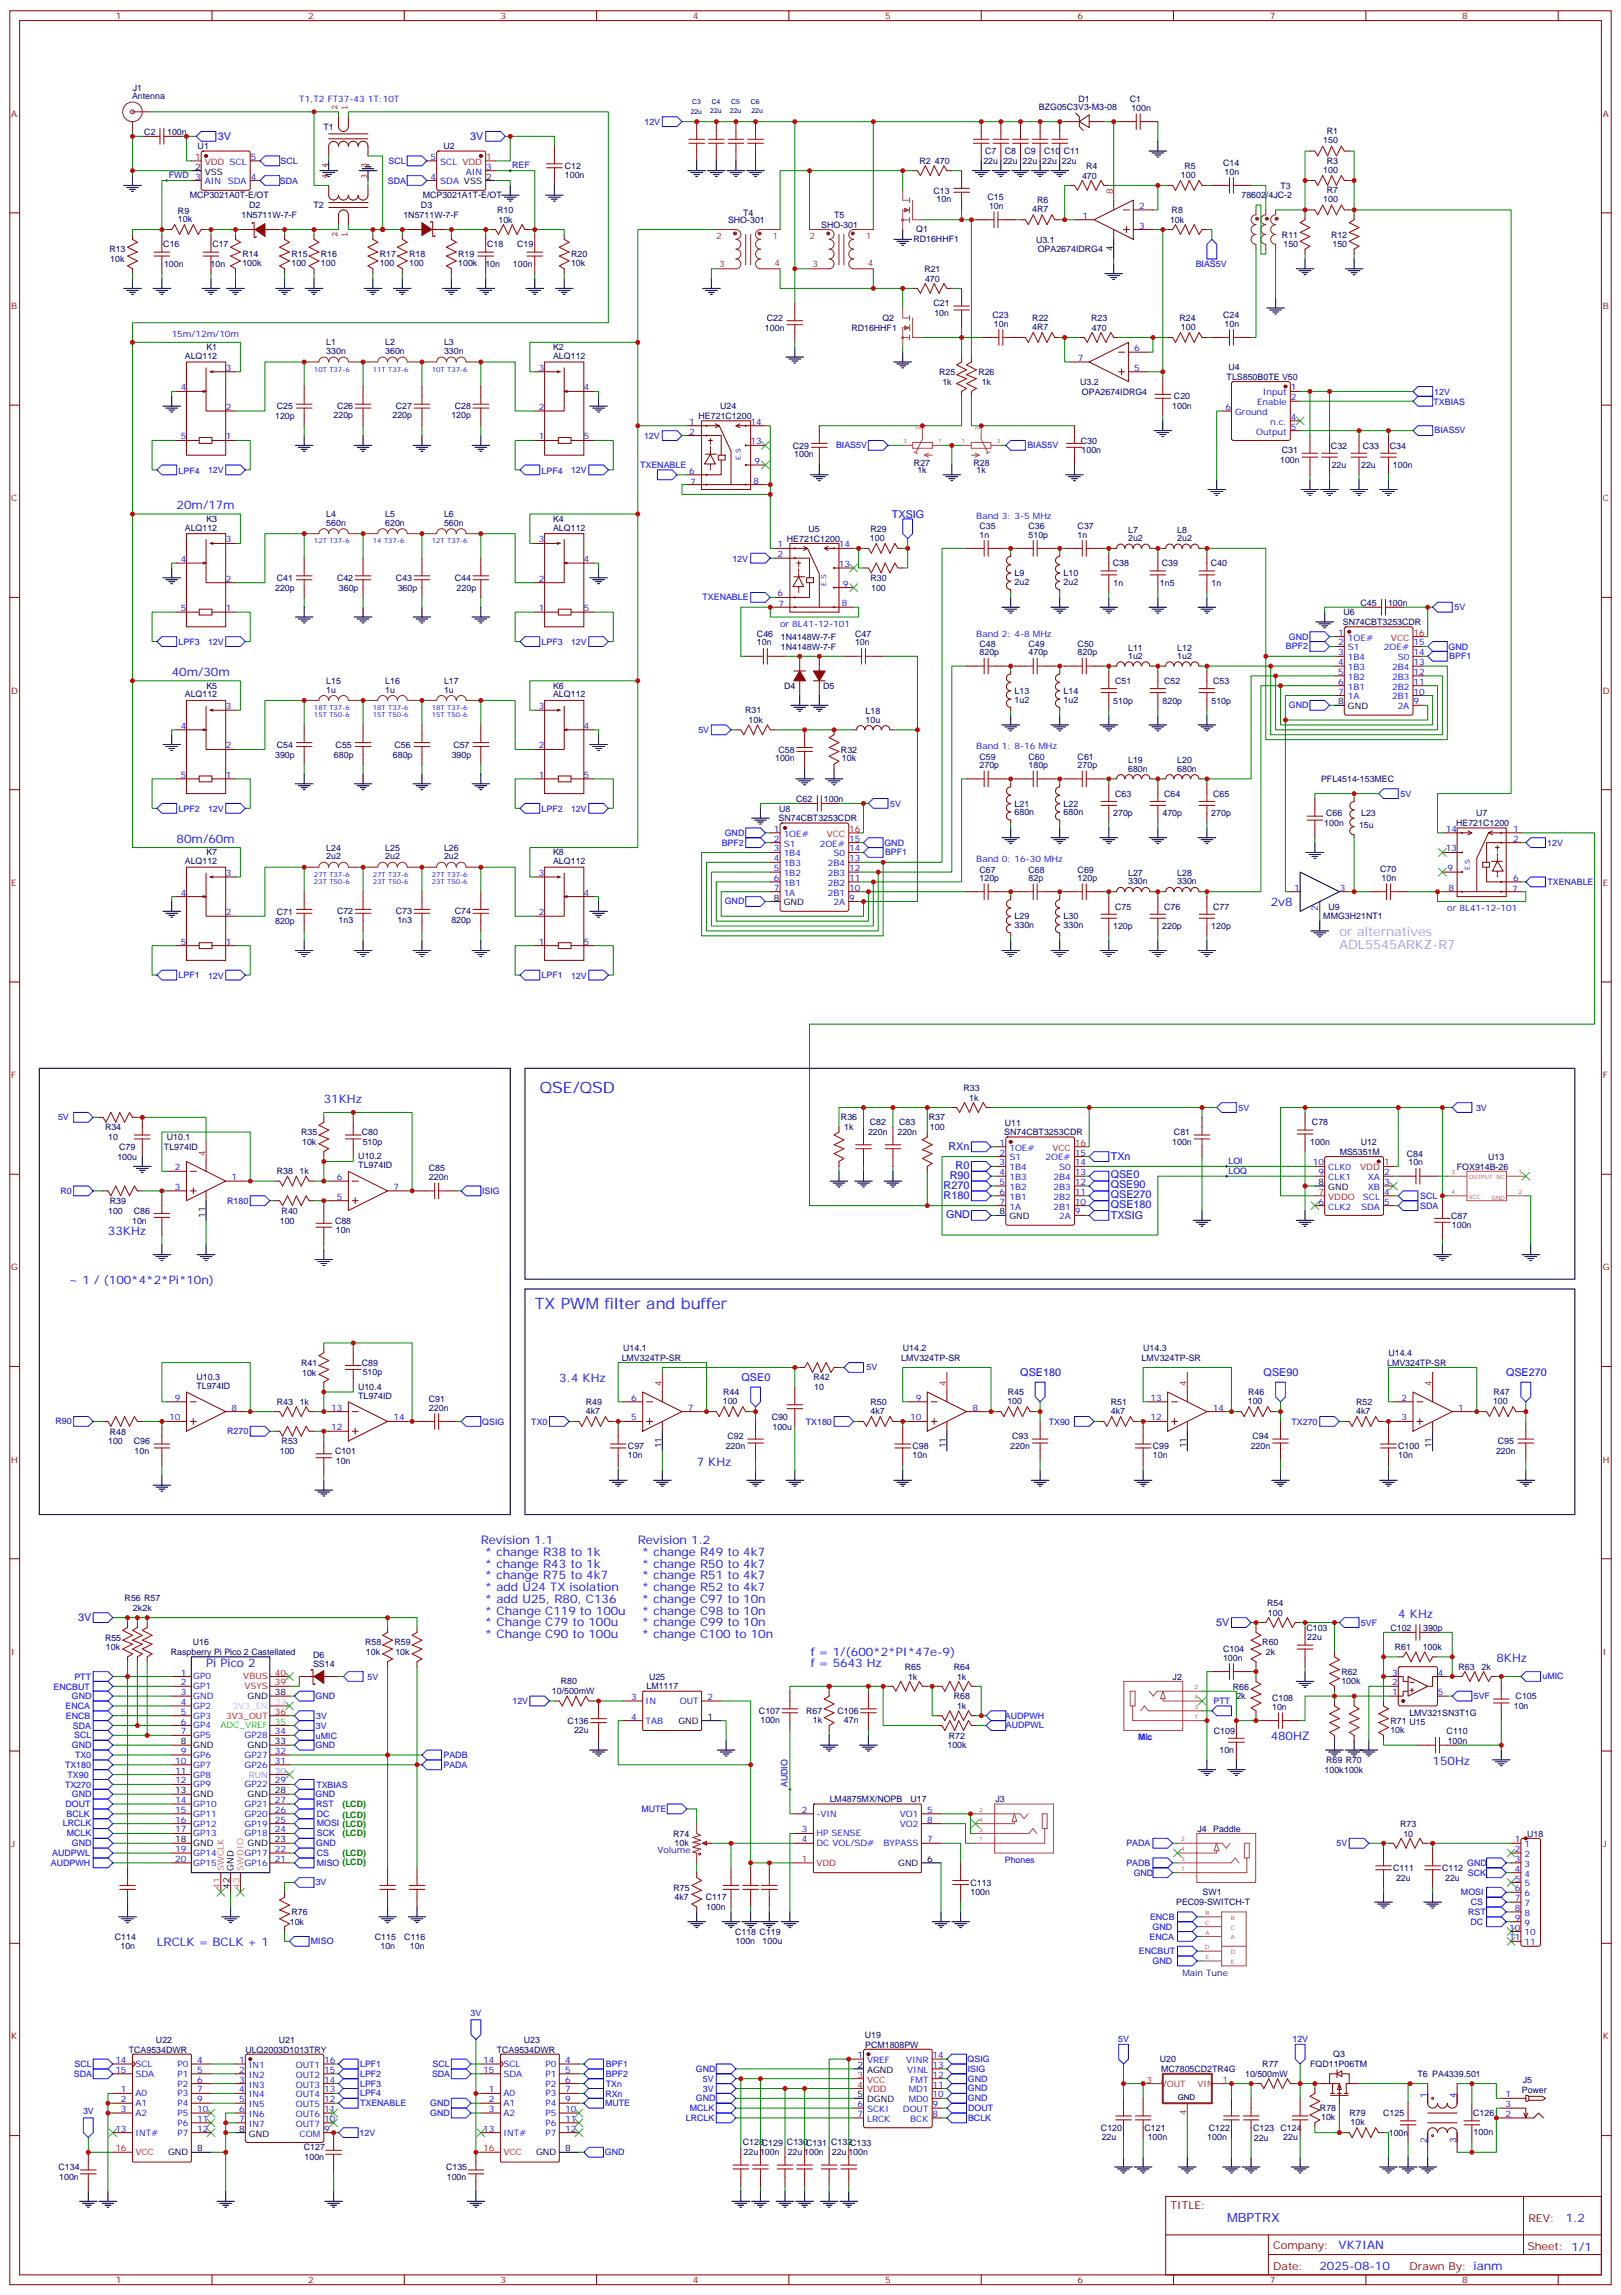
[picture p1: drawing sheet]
<svg xmlns="http://www.w3.org/2000/svg" width="583mm" height="825mm" viewBox="0 0 583 825" stroke-linecap="round" stroke-linejoin="round" font-family="sans-serif">
<defs><g id="words">
<g font-size="5.6" fill="#00f">
<text x="194" y="393">QSE/QSD</text>
<text x="192.3" y="470.6">TX PWM filter and buffer</text>
</g>
<g font-size="4.6" fill="#f3f">
<text x="481.5" y="336.6">or alternatives</text>
<text x="481.5" y="341.1">ADL5545ARKZ-R7</text>
</g>
<text font-size="4.6" fill="#00f" x="441.2" y="798.9">MBPTRX</text>
<g font-size="4.2" fill="#00f">
<text x="63.5" y="183.1">20m/17m</text>
<text x="61.7" y="243.1">40m/30m</text>
<text x="63.5" y="303">80m/60m</text>
<text x="456.8" y="326">2v8</text>
<text x="116.4" y="396.5">31KHz</text>
<text x="38.8" y="444.1">33KHz</text>
<text x="24.7" y="461.8">~ 1 / (100*4*2*Pi*10n)</text>
<text x="201.1" y="497.1">3.4 KHz</text>
<text x="250.5" y="527">7 KHz</text>
<text x="172.9" y="555.3">Revision 1.1</text>
<text x="229.3" y="555.3">Revision 1.2</text>
<text x="174.3" y="559.5">* change R38 to 1k</text>
<text x="174.3" y="563.7">* change R43 to 1k</text>
<text x="230.8" y="559.5">* change R49 to 4k7</text>
<text x="230.8" y="563.7">* change R50 to 4k7</text>
<text x="174.3" y="568">* change R75 to 4k7</text>
<text x="230.8" y="568">* change R51 to 4k7</text>
<text x="174.3" y="572.2">* add U24 TX isolation</text>
<text x="230.8" y="572.2">* change R52 to 4k7</text>
<text x="174.3" y="576.4">* add U25, R80, C136</text>
<text x="174.3" y="580.7">* Change C119 to 100u</text>
<text x="230.8" y="576.4">* change C97 to 10n</text>
<text x="230.8" y="580.7">* change C98 to 10n</text>
<text x="502.7" y="581.7">4 KHz</text>
<text x="174.3" y="584.9">* Change C79 to 100u</text>
<text x="230.8" y="584.9">* change C99 to 10n</text>
<text x="174.3" y="589.1">* Change C90 to 100u</text>
<text x="230.8" y="589.1">* change C100 to 10n</text>
<text x="74.1" y="599.4">Pi Pico 2</text>
<text x="291.5" y="595.4">f = 1/(600*2*PI*47e-9)</text>
<text x="291.5" y="599.6">f = 5643 Hz</text>
<text x="538" y="597.6">8KHz</text>
<text x="456.8" y="625.8">480HZ</text>
<text x="515.1" y="634.6">150Hz</text>
<text x="56.4" y="699.9">LRCLK = BCLK + 1</text>
<text x="562.9" y="799.1">1.2</text>
<text x="481.3" y="808.7">VK7IAN</text>
<text x="474.4" y="816.5">2025-08-10</text>
</g>
<g font-size="3.9" fill="#00f">
<text x="78.3" y="50.4">3V</text>
<text x="169.1" y="50.5">3V</text>
<text x="320.7" y="186.2">TXSIG</text>
<text x="341" y="413.4">RXn</text>
<text x="399.3" y="417">TXn</text>
<text x="341.4" y="424">R90</text>
<text x="343.6" y="420.5">R0</text>
<text x="399.3" y="423.7">QSE0</text>
<text x="339.3" y="427.5">R270</text>
<text x="339.3" y="431.1">R180</text>
<text x="399.3" y="427.2">QSE90</text>
<text x="399.3" y="430.7">QSE270</text>
<text x="399.3" y="434.3">QSE180</text>
<text x="340.1" y="438.1">GND</text>
<text x="399.3" y="438.4">TXSIG</text>
<text x="266.6" y="496.6">QSE0</text>
<text x="366.8" y="494.8">QSE180</text>
<text x="454.3" y="494.8">QSE90</text>
<text x="541.5" y="494.8">QSE270</text>
<text x="28.1" y="583">3V</text>
<text x="437.3" y="584.8">5V</text>
</g>
<g font-size="3.9" fill="#800">
<text x="420.9" y="794.5">TITLE:</text>
<text x="549.5" y="799.1">REV:</text>
<text x="457.8" y="808.7">Company:</text>
<text x="549.1" y="809.3">Sheet: 1/1</text>
<text x="457.8" y="816.3">Date:</text>
<text x="506.8" y="816.4">Drawn By: ianm</text>
</g>
<g font-size="3.2" fill="#800">
<text x="41.6" y="6.9">1</text>
<text x="110.8" y="6.9">2</text>
<text x="179.9" y="6.9">3</text>
<text x="249.1" y="6.9">4</text>
<text x="318.2" y="6.9">5</text>
<text x="387.3" y="6.9">6</text>
<text x="456.5" y="6.9">7</text>
<text x="525.6" y="6.9">8</text>
<text x="4.1" y="42">A</text>
<text x="576.3" y="42">A</text>
<text x="4.1" y="111.1">B</text>
<text x="576.3" y="111.1">B</text>
<text x="4.1" y="180.3">C</text>
<text x="576.3" y="180.3">C</text>
<text x="4.1" y="249.4">D</text>
<text x="576.3" y="249.4">D</text>
<text x="4.1" y="318.6">E</text>
<text x="576.3" y="318.6">E</text>
<text x="4.1" y="387.7">F</text>
<text x="576.3" y="387.7">F</text>
<text x="4.1" y="456.8">G</text>
<text x="576.3" y="456.8">G</text>
<text x="4.1" y="526">H</text>
<text x="576.3" y="526">H</text>
<text x="4.1" y="595.1">I</text>
<text x="576.3" y="595.1">I</text>
<text x="4.1" y="664.3">J</text>
<text x="576.3" y="664.3">J</text>
<text x="4.1" y="733.4">K</text>
<text x="576.3" y="733.4">K</text>
<text x="41.6" y="821.1">1</text>
<text x="110.8" y="821.1">2</text>
<text x="179.9" y="821.1">3</text>
<text x="249.1" y="821.1">4</text>
<text x="318.2" y="821.1">5</text>
<text x="387.3" y="821.1">6</text>
<text x="456.5" y="821.1">7</text>
<text x="525.6" y="821.1">8</text>
</g>
<g font-size="3.2" fill="#000080">
<text x="47.5" y="35.6">Antenna</text>
<text x="47.8" y="32.6">J1</text>
<text x="373.5" y="39.6">BZG05C3V3-M3-08</text>
<text x="387.7" y="36.6">D1</text>
<text x="406.2" y="36.7">C1</text>
<text x="406.7" y="39.9">100n</text>
<text x="116.3" y="46.7">T1</text>
<text x="51.9" y="48.4">C2</text>
<text x="60.1" y="48.4">100n</text>
<text x="71.1" y="53.7">U1</text>
<text x="159.5" y="53.7">U2</text>
<text x="475.7" y="51.5">150</text>
<text x="477" y="48.3">R1</text>
<text x="330.6" y="59">R2</text>
<text x="336.1" y="59">470</text>
<text x="353.6" y="59">22u</text>
<text x="354.2" y="55.5">C7</text>
<text x="360.6" y="59">22u</text>
<text x="361.3" y="55.5">C8</text>
<text x="367.7" y="59">22u</text>
<text x="368.3" y="55.5">C9</text>
<text x="374.7" y="59">22u</text>
<text x="375.4" y="55.5">C10</text>
<text x="381.8" y="59">22u</text>
<text x="382.4" y="55.5">C11</text>
<text x="439.7" y="59.6">C14</text>
<text x="477" y="58.9">R3</text>
<text x="203.1" y="60.8">C12</text>
<text x="203.1" y="64">100n</text>
<text x="389" y="64.3">470</text>
<text x="390.5" y="60.8">R4</text>
<text x="424.6" y="63.9">100</text>
<text x="425.8" y="60.6">R5</text>
<text x="440.3" y="62.8">10n</text>
<text x="475.7" y="62.1">100</text>
<text x="68.2" y="71.3">MCP3021A0T-E/OT</text>
<text x="152" y="71.3">MCP3021A1T-E/OT</text>
<text x="335.6" y="69.6">C13</text>
<text x="355" y="72">C15</text>
<text x="446.3" y="71.3">78602/4JC-2</text>
<text x="460.4" y="67.8">T3</text>
<text x="477" y="69.4">R7</text>
<text x="64" y="76.8">R9</text>
<text x="89.6" y="74.9">D2</text>
<text x="112.7" y="74.9">T2</text>
<text x="151.4" y="74.9">D3</text>
<text x="178.8" y="76.6">R10</text>
<text x="267.2" y="77.6">T4</text>
<text x="336.7" y="72.8">10n</text>
<text x="355.6" y="75.1">10n</text>
<text x="371.1" y="76.2">4R7</text>
<text x="372.9" y="73">R6</text>
<text x="421.2" y="76.6">R8</text>
<text x="475.7" y="72.7">100</text>
<text x="64" y="79.7">10k</text>
<text x="86.8" y="78.4">1N5711W-7-F</text>
<text x="145" y="78.4">1N5711W-7-F</text>
<text x="179.2" y="80.1">10k</text>
<text x="261.7" y="80.2">SHO-301</text>
<text x="295.3" y="81.9">SHO-301</text>
<text x="299.8" y="78.4">T5</text>
<text x="329.4" y="83.6">Q1</text>
<text x="420.7" y="80.2">10k</text>
<text x="58.7" y="89">C16</text>
<text x="76.4" y="89">C17</text>
<text x="175.1" y="89">C18</text>
<text x="185.9" y="89">C19</text>
<text x="328.4" y="87.1">RD16HHF1</text>
<text x="372.5" y="87.2">U3.1</text>
<text x="460.9" y="85.4">R11</text>
<text x="461.4" y="88.7">150</text>
<text x="478.5" y="85.4">R12</text>
<text x="479.1" y="88.7">150</text>
<text x="39.3" y="90.7">R13</text>
<text x="39.7" y="94.2">10k</text>
<text x="87.1" y="95.7">100k</text>
<text x="87.1" y="92.5">R14</text>
<text x="104.8" y="95.7">100</text>
<text x="104.8" y="92.5">R15</text>
<text x="115.4" y="95.7">100</text>
<text x="115.4" y="92.5">R16</text>
<text x="136.5" y="95.7">100</text>
<text x="136.5" y="92.5">R17</text>
<text x="147.1" y="95.7">100</text>
<text x="147.1" y="92.5">R18</text>
<text x="164.7" y="95.7">100k</text>
<text x="164.8" y="92.5">R19</text>
<text x="205.3" y="95.7">10k</text>
<text x="205.3" y="92.5">R20</text>
<text x="373.1" y="90.8">OPA2674IDRG4</text>
<text x="59" y="96">100n</text>
<text x="75.7" y="96">10n</text>
<text x="174.5" y="96">10n</text>
<text x="184.4" y="96">100n</text>
<text x="332.3" y="97.8">R21</text>
<text x="332.6" y="101.3">470</text>
<text x="335.6" y="110.2">C21</text>
<text x="335.9" y="113.7">10n</text>
<text x="275" y="118.9">100n</text>
<text x="275.7" y="115.4">C22</text>
<text x="306.1" y="119">RD16HHF1</text>
<text x="317.2" y="115.4">Q2</text>
<text x="356.8" y="114.3">C23</text>
<text x="357.4" y="117.5">10n</text>
<text x="371.1" y="118.5">4R7</text>
<text x="371.1" y="115.3">R22</text>
<text x="392.3" y="115.5">R23</text>
<text x="392.6" y="119">470</text>
<text x="424.1" y="115.3">R24</text>
<text x="424.6" y="118.5">100</text>
<text x="439.7" y="114.3">C24</text>
<text x="440.3" y="117.5">10n</text>
<text x="74.2" y="125.9">K1</text>
<text x="117.3" y="124.2">L1</text>
<text x="138.5" y="124.2">L2</text>
<text x="159.7" y="124.2">L3</text>
<text x="198.9" y="125.9">K2</text>
<text x="66.4" y="129.1">ALQ112</text>
<text x="117.3" y="127.4">330n</text>
<text x="138.5" y="127.4">360n</text>
<text x="159.7" y="127.4">330n</text>
<text x="198.9" y="129.1">ALQ112</text>
<text x="337.6" y="134.8">R25</text>
<text x="351.7" y="134.8">R26</text>
<text x="441" y="136.6">TLS850B0TE V50</text>
<text x="441.7" y="133.1">U4</text>
<text x="338.8" y="138.4">1k</text>
<text x="352.9" y="138.4">1k</text>
<text x="388.4" y="138.4">U3.2</text>
<text x="389" y="141.9">OPA2674IDRG4</text>
<text x="422.1" y="143.6">C20</text>
<text x="99.5" y="147.2">C25</text>
<text x="121.2" y="147.2">C26</text>
<text x="142.3" y="147.2">C27</text>
<text x="163.5" y="147.2">C28</text>
<text x="258.9" y="147.2">U24</text>
<text x="421.4" y="147.2">100n</text>
<text x="98.9" y="150.7">120p</text>
<text x="119.9" y="150.4">220p</text>
<text x="141.1" y="150.4">220p</text>
<text x="162.3" y="150.4">120p</text>
<text x="251.2" y="150.7">HE721C1200</text>
<text x="285" y="161.3">C29</text>
<text x="388.6" y="159.5">C30</text>
<text x="478.5" y="161.3">C32</text>
<text x="490" y="161.3">C33</text>
<text x="499.7" y="161.3">C34</text>
<text x="285.5" y="164.5">100n</text>
<text x="328.6" y="167.4">R27</text>
<text x="350" y="167.4">R28</text>
<text x="388.8" y="163">100n</text>
<text x="460.2" y="166.6">100n</text>
<text x="460.9" y="163">C31</text>
<text x="329.8" y="170.1">1k</text>
<text x="351.1" y="170.1">1k</text>
<text x="478.8" y="168.4">22u</text>
<text x="489.4" y="168.4">22u</text>
<text x="500.8" y="168.4">100n</text>
<text x="117.3" y="185.9">L4</text>
<text x="138.5" y="185.9">L5</text>
<text x="159.7" y="185.9">L6</text>
<text x="66.4" y="190.9">ALQ112</text>
<text x="74.2" y="187.7">K3</text>
<text x="117.3" y="189.1">560n</text>
<text x="138.5" y="189.1">620n</text>
<text x="159.7" y="189.1">560n</text>
<text x="198.9" y="190.9">ALQ112</text>
<text x="198.9" y="187.7">K4</text>
<text x="290.7" y="191.3">U5</text>
<text x="312.9" y="191.3">R29</text>
<text x="352.2" y="190.3">C35</text>
<text x="369.8" y="190.3">C36</text>
<text x="387.4" y="190.3">C37</text>
<text x="405.6" y="191.7">L7</text>
<text x="423.2" y="191.7">L8</text>
<text x="282.9" y="194.8">HE721C1200</text>
<text x="312.8" y="194.4">100</text>
<text x="352.2" y="193.3">1n</text>
<text x="369.8" y="193.3">510p</text>
<text x="387.4" y="193.3">1n</text>
<text x="405.6" y="194.6">2u2</text>
<text x="423.2" y="194.6">2u2</text>
<text x="400.1" y="203.6">C38</text>
<text x="417.7" y="203.6">C39</text>
<text x="435.3" y="203.6">C40</text>
<text x="99.5" y="208.9">C41</text>
<text x="121.2" y="208.9">C42</text>
<text x="142.3" y="208.9">C43</text>
<text x="163.5" y="208.9">C44</text>
<text x="312.9" y="208.9">R30</text>
<text x="364.8" y="207.2">L9</text>
<text x="382.4" y="207.2">L10</text>
<text x="98.9" y="212.5">220p</text>
<text x="121.8" y="212.5">360p</text>
<text x="143" y="212.5">360p</text>
<text x="164.2" y="212.5">220p</text>
<text x="313.2" y="212.4">100</text>
<text x="364.8" y="210.4">2u2</text>
<text x="382.4" y="210.4">2u2</text>
<text x="400.3" y="210.7">1n</text>
<text x="417" y="210.7">1n5</text>
<text x="435.6" y="210.7">1n</text>
<text x="483" y="221.3">U6</text>
<text x="489.1" y="217.8">C45</text>
<text x="499" y="217.8">100n</text>
<text x="482.8" y="224.8">SN74CBT3253CDR</text>
<text x="272.1" y="232.1">10n</text>
<text x="272.1" y="229">C46</text>
<text x="280.7" y="233.6">1N4148W-7-F</text>
<text x="280.7" y="230.1">1N4148W-7-F</text>
<text x="307.4" y="232.1">10n</text>
<text x="307.4" y="229">C47</text>
<text x="352.2" y="232.7">C48</text>
<text x="369.8" y="232.7">C49</text>
<text x="387.4" y="232.7">C50</text>
<text x="405.6" y="234">L11</text>
<text x="423.2" y="234">L12</text>
<text x="352.2" y="235.7">820p</text>
<text x="369.8" y="235.7">470p</text>
<text x="387.4" y="235.7">820p</text>
<text x="405.6" y="236.9">1u2</text>
<text x="423.2" y="236.9">1u2</text>
<text x="117.3" y="245.9">L15</text>
<text x="138.5" y="245.9">L16</text>
<text x="159.7" y="245.9">L17</text>
<text x="400.9" y="246">C51</text>
<text x="418.5" y="246">C52</text>
<text x="436.1" y="246">C53</text>
<text x="66.4" y="250.8">ALQ112</text>
<text x="74.2" y="247.6">K5</text>
<text x="117.3" y="249.1">1u</text>
<text x="138.5" y="249.1">1u</text>
<text x="159.7" y="249.1">1u</text>
<text x="198.9" y="250.8">ALQ112</text>
<text x="198.9" y="247.6">K6</text>
<text x="281.9" y="247.8">D4</text>
<text x="296" y="247.8">D5</text>
<text x="364.8" y="249.5">L13</text>
<text x="382.4" y="249.5">L14</text>
<text x="267.9" y="256.5">R31</text>
<text x="311.2" y="256.7">L18</text>
<text x="364.8" y="252.7">1u2</text>
<text x="382.4" y="252.7">1u2</text>
<text x="400.3" y="253">510p</text>
<text x="418" y="253">820p</text>
<text x="435.5" y="253">510p</text>
<text x="269.1" y="260.1">10k</text>
<text x="311.2" y="259.9">10u</text>
<text x="99.5" y="268.9">C54</text>
<text x="120.7" y="268.9">C55</text>
<text x="141.8" y="268.9">C56</text>
<text x="163" y="268.9">C57</text>
<text x="98.9" y="272.4">390p</text>
<text x="120.1" y="272.4">680p</text>
<text x="141.2" y="272.4">680p</text>
<text x="162.4" y="272.4">390p</text>
<text x="278.7" y="273.8">100n</text>
<text x="279.9" y="270.6">C58</text>
<text x="302.3" y="270.7">R32</text>
<text x="302.7" y="273.8">10k</text>
<text x="352.2" y="273.2">C59</text>
<text x="369.8" y="273.2">C60</text>
<text x="387.4" y="273.2">C61</text>
<text x="405.6" y="274.6">L19</text>
<text x="423.2" y="274.6">L20</text>
<text x="352.2" y="276.2">270p</text>
<text x="369.8" y="276.2">180p</text>
<text x="387.4" y="276.2">270p</text>
<text x="405.6" y="277.5">680n</text>
<text x="423.2" y="277.5">680n</text>
<text x="475" y="281.2">PFL4514-153MEC</text>
<text x="400.9" y="286.5">C63</text>
<text x="418.5" y="286.5">C64</text>
<text x="436.2" y="286.5">C65</text>
<text x="280.1" y="291.9">U8</text>
<text x="286.3" y="288.3">C62</text>
<text x="296.2" y="288.3">100n</text>
<text x="364.8" y="293.3">680n</text>
<text x="364.8" y="290.1">L21</text>
<text x="382.4" y="293.3">680n</text>
<text x="382.4" y="290.1">L22</text>
<text x="400.2" y="293.6">270p</text>
<text x="417.9" y="293.6">470p</text>
<text x="435.5" y="293.6">270p</text>
<text x="476.8" y="293.6">C66</text>
<text x="489.4" y="293.6">L23</text>
<text x="530.7" y="293.6">U7</text>
<text x="279.9" y="295.4">SN74CBT3253CDR</text>
<text x="476.1" y="297.1">100n</text>
<text x="488.6" y="297.7">15u</text>
<text x="523.5" y="297.1">HE721C1200</text>
<text x="117.3" y="305.9">L24</text>
<text x="138.5" y="305.9">L25</text>
<text x="159.7" y="305.9">L26</text>
<text x="66.4" y="310.8">ALQ112</text>
<text x="74.2" y="307.6">K7</text>
<text x="117.3" y="309">2u2</text>
<text x="138.5" y="309">2u2</text>
<text x="159.7" y="309">2u2</text>
<text x="198.9" y="310.8">ALQ112</text>
<text x="198.9" y="307.6">K8</text>
<text x="352.2" y="316.8">120p</text>
<text x="352.2" y="313.8">C67</text>
<text x="369.8" y="316.8">82p</text>
<text x="369.8" y="313.8">C68</text>
<text x="387.4" y="316.8">120p</text>
<text x="387.4" y="313.8">C69</text>
<text x="405.6" y="315.1">L27</text>
<text x="423.2" y="315.1">L28</text>
<text x="496.2" y="313.6">C70</text>
<text x="496.7" y="316.8">10n</text>
<text x="405.6" y="318.1">330n</text>
<text x="423.2" y="318.1">330n</text>
<text x="99.5" y="328.9">C71</text>
<text x="121.2" y="328.9">C72</text>
<text x="142.3" y="328.9">C73</text>
<text x="163.5" y="328.9">C74</text>
<text x="400.9" y="327.1">C75</text>
<text x="418.5" y="327.1">C76</text>
<text x="436.2" y="327.1">C77</text>
<text x="477.7" y="327.1">U9</text>
<text x="98.9" y="332.4">820p</text>
<text x="121.7" y="332.1">1n3</text>
<text x="142.9" y="332.1">1n3</text>
<text x="162.3" y="332.1">820p</text>
<text x="364.8" y="333.8">330n</text>
<text x="364.8" y="330.6">L29</text>
<text x="382.4" y="333.8">330n</text>
<text x="382.4" y="330.6">L30</text>
<text x="400.2" y="334.2">120p</text>
<text x="417.9" y="334.2">220p</text>
<text x="435.5" y="334.2">120p</text>
<text x="475.8" y="330.6">MMG3H21NT1</text>
<text x="346.4" y="392.2">R33</text>
<text x="348.5" y="395.9">1k</text>
<text x="37.8" y="406.5">R34</text>
<text x="302.3" y="402.9">R36</text>
<text x="303.5" y="406.5">1k</text>
<text x="312.7" y="404.7">C82</text>
<text x="323.3" y="404.7">C83</text>
<text x="334" y="402.9">R37</text>
<text x="334.4" y="406.5">100</text>
<text x="361.3" y="404.8">U11</text>
<text x="471.7" y="404.7">C78</text>
<text x="38.9" y="410">10</text>
<text x="42.8" y="413.5">C79</text>
<text x="58.9" y="413.6">TL974ID</text>
<text x="60" y="410">U10.1</text>
<text x="108.3" y="408.2">R35</text>
<text x="108.6" y="411.8">10k</text>
<text x="130.1" y="408.2">C80</text>
<text x="130.4" y="411.7">510p</text>
<text x="312.1" y="408.2">220n</text>
<text x="322.7" y="408.3">220n</text>
<text x="361.1" y="408.3">SN74CBT3253CDR</text>
<text x="421.4" y="411.8">100n</text>
<text x="422.1" y="408.3">C81</text>
<text x="471.1" y="411.8">100n</text>
<text x="489.2" y="411.8">U12</text>
<text x="42.2" y="417.1">100u</text>
<text x="128.8" y="416.8">U10.2</text>
<text x="481.6" y="415.3">MS5351M</text>
<text x="505.8" y="415.9">C84</text>
<text x="506.4" y="419.1">10n</text>
<text x="535" y="417.1">U13</text>
<text x="99.5" y="422.4">R38</text>
<text x="107.7" y="422.4">1k</text>
<text x="128.8" y="420.1">TL974ID</text>
<text x="154.2" y="421.2">C85</text>
<text x="154.2" y="424.4">220n</text>
<text x="523.8" y="420.6">FOX914B-26</text>
<text x="38.9" y="436.5">100</text>
<text x="39.5" y="433">R39</text>
<text x="48.1" y="436.5">C86</text>
<text x="101.3" y="436.5">R40</text>
<text x="47.5" y="440">10n</text>
<text x="100.6" y="440">100</text>
<text x="120.5" y="440">C88</text>
<text x="120.7" y="443.5">10n</text>
<text x="521.7" y="438.2">C87</text>
<text x="522" y="441.7">100n</text>
<text x="224.1" y="485.9">U14.1</text>
<text x="324.6" y="485.9">U14.2</text>
<text x="411" y="485.8">U14.3</text>
<text x="108.3" y="491.2">R41</text>
<text x="130.1" y="491.1">C89</text>
<text x="223.5" y="489.4">LMV324TP-SR</text>
<text x="324" y="489.4">LMV324TP-SR</text>
<text x="410.4" y="489.4">LMV324TP-SR</text>
<text x="498.7" y="491.2">LMV324TP-SR</text>
<text x="499.2" y="487.7">U14.4</text>
<text x="70.6" y="496.2">U10.3</text>
<text x="108.6" y="494.7">10k</text>
<text x="130.4" y="494.7">510p</text>
<text x="292.5" y="496.4">R42</text>
<text x="70.6" y="499.4">TL974ID</text>
<text x="128.7" y="503">TL974ID</text>
<text x="128.7" y="499.7">U10.4</text>
<text x="260" y="501.7">R44</text>
<text x="292.7" y="500">10</text>
<text x="362.3" y="501.7">R45</text>
<text x="448.8" y="501.7">R46</text>
<text x="536.9" y="501.7">R47</text>
<text x="99.5" y="505.2">R43</text>
<text x="107.7" y="505.2">1k</text>
<text x="154.2" y="504.1">C91</text>
<text x="154.2" y="507.3">220n</text>
<text x="210.6" y="505.2">R49</text>
<text x="210.7" y="508.4">4k7</text>
<text x="259.9" y="504.8">100</text>
<text x="312.9" y="505.2">R50</text>
<text x="313" y="508.4">4k7</text>
<text x="362.2" y="504.8">100</text>
<text x="399.4" y="505.2">R51</text>
<text x="399.4" y="508.4">4k7</text>
<text x="448.6" y="504.8">100</text>
<text x="487.6" y="505.2">R52</text>
<text x="487.6" y="508.4">4k7</text>
<text x="536.8" y="504.8">100</text>
<text x="39.5" y="515.9">R48</text>
<text x="277.4" y="510.6">C90</text>
<text x="277.7" y="514.1">100u</text>
<text x="38.9" y="519.4">100</text>
<text x="48.1" y="519.4">C96</text>
<text x="101.3" y="519.4">R53</text>
<text x="225.8" y="521.1">C97</text>
<text x="260.9" y="521.1">220n</text>
<text x="261.6" y="517.6">C92</text>
<text x="328.1" y="521.1">C98</text>
<text x="363.2" y="521.1">220n</text>
<text x="363.9" y="517.6">C93</text>
<text x="414.5" y="521.1">C99</text>
<text x="449.7" y="521.1">220n</text>
<text x="450.3" y="517.6">C94</text>
<text x="502.7" y="521.1">C100</text>
<text x="538.5" y="519.4">C95</text>
<text x="48.4" y="522.9">10n</text>
<text x="100.6" y="522.9">100</text>
<text x="120.5" y="522.9">C101</text>
<text x="120.7" y="526.4">10n</text>
<text x="225.8" y="524.3">10n</text>
<text x="328.1" y="524.3">10n</text>
<text x="414.5" y="524.3">10n</text>
<text x="502.7" y="524.3">10n</text>
<text x="537.9" y="523">220n</text>
<text x="44.8" y="575.8">R56 R57</text>
<text x="47.8" y="579.3">2k2k</text>
<text x="455.6" y="577.6">R54</text>
<text x="455.9" y="581.1">100</text>
<text x="469.7" y="586.4">C103</text>
<text x="499.9" y="586.4">C102</text>
<text x="511.7" y="586.4">390p</text>
<text x="37.8" y="590">R55</text>
<text x="38.1" y="593.5">10k</text>
<text x="69.3" y="591.7">U16</text>
<text x="131.3" y="591.7">R58</text>
<text x="141.8" y="591.7">R59</text>
<text x="453.8" y="591.7">R60</text>
<text x="470" y="589.9">22u</text>
<text x="501.5" y="593.5">R61</text>
<text x="511.5" y="593.4">100k</text>
<text x="61.4" y="595.2">Raspberry Pi Pico 2 Castellated</text>
<text x="112.5" y="599.4">SS14</text>
<text x="112.5" y="596.2">D6</text>
<text x="131.6" y="595.3">10k</text>
<text x="142.1" y="595.3">10k</text>
<text x="439.7" y="597.3">100n</text>
<text x="439.7" y="594.1">C104</text>
<text x="455.1" y="595.2">2k</text>
<text x="201.6" y="605.7">R80</text>
<text x="233.3" y="604">U25</text>
<text x="325.3" y="600.5">R65</text>
<text x="326.5" y="604">1k</text>
<text x="342.9" y="600.5">R64</text>
<text x="344.1" y="604">1k</text>
<text x="421.6" y="604">J2</text>
<text x="482.2" y="605.5">100k</text>
<text x="482.2" y="602.3">R62</text>
<text x="524.4" y="600.5">R63</text>
<text x="532.7" y="600.5">2k</text>
<text x="198.4" y="609.3">10/500mW</text>
<text x="232.4" y="607.6">LM1117</text>
<text x="342.9" y="611.1">R68</text>
<text x="443.2" y="607.6">R66</text>
<text x="444.5" y="611.1">2k</text>
<text x="457.4" y="611.7">C108</text>
<text x="544.9" y="611.1">C105</text>
<text x="272.9" y="616.4">C107</text>
<text x="289.8" y="616.4">R67</text>
<text x="301.1" y="616.4">C106</text>
<text x="344.1" y="614.6">1k</text>
<text x="457.4" y="614.9">10n</text>
<text x="506.7" y="617">LMV321SN3T1G</text>
<text x="544.3" y="614.7">10n</text>
<text x="204.1" y="619.9">C136</text>
<text x="206.4" y="623.1">22u</text>
<text x="273.4" y="619.5">100n</text>
<text x="292.3" y="619.5">1k</text>
<text x="303.4" y="619.6">47n</text>
<text x="436.4" y="623.4">C109</text>
<text x="499.9" y="623.1">10k</text>
<text x="499.9" y="619.9">R71 U15</text>
<text x="520.1" y="623.4">C110</text>
<text x="340.6" y="628.7">100k</text>
<text x="341.2" y="625.2">R72</text>
<text x="520.5" y="627">100n</text>
<text x="438.4" y="630.5">10n</text>
<text x="476.8" y="634">R69 R70</text>
<text x="476.2" y="637.5">100k100k</text>
<text x="298.3" y="648.2">LM4875MX/NOPB</text>
<text x="327.4" y="648.2">U17</text>
<text x="357.9" y="648.1">J3</text>
<text x="430.5" y="658.7">J4</text>
<text x="436.2" y="658.7">Paddle</text>
<text x="503.4" y="656.9">R73</text>
<text x="242" y="660.5">R74</text>
<text x="242.5" y="664">10k</text>
<text x="504.5" y="660.5">10</text>
<text x="549.1" y="660.5">U18</text>
<text x="500.8" y="672.9">C111</text>
<text x="501.9" y="676.4">22u</text>
<text x="518.5" y="672.9">C112</text>
<text x="519.6" y="676.4">22u</text>
<text x="242.2" y="679.9">R75</text>
<text x="242.5" y="683.4">4k7</text>
<text x="253.7" y="683.4">C117</text>
<text x="348.9" y="681.3">100n</text>
<text x="348.9" y="678.1">C113</text>
<text x="432.4" y="681.6">SW1</text>
<text x="104.8" y="688.7">R76</text>
<text x="253.9" y="686.9">100n</text>
<text x="422.8" y="685.2">PEC09-SWITCH-T</text>
<text x="104.2" y="692.2">10k</text>
<text x="264.3" y="695.7">C118 C119</text>
<text x="41.3" y="697.5">C114</text>
<text x="43.3" y="701">10n</text>
<text x="134.8" y="697.5">C115</text>
<text x="136.8" y="701">10n</text>
<text x="145.4" y="697.5">C116</text>
<text x="147.4" y="701">10n</text>
<text x="264.4" y="699.3">100n</text>
<text x="274.2" y="699.3">100u</text>
<text x="425.1" y="710.5">Main Tune</text>
<text x="56.1" y="734.6">U22</text>
<text x="100.3" y="734.6">U21</text>
<text x="188.4" y="734.6">U23</text>
<text x="311" y="732.8">U19</text>
<text x="311" y="736.4">PCM1808PW</text>
<text x="46.3" y="738.1">TCA9534DWR</text>
<text x="88.2" y="738.1">ULQ2003D1013TRY</text>
<text x="178.6" y="738.1">TCA9534DWR</text>
<text x="417" y="741.7">U20</text>
<text x="453.8" y="743.3">R77</text>
<text x="471.1" y="743.4">FQD11P06TM</text>
<text x="479.3" y="739.9">Q3</text>
<text x="417.5" y="745.1">MC7805CD2TR4G</text>
<text x="447.7" y="746.8">10/500mW</text>
<text x="509.6" y="746.9">T6 PA4339.501</text>
<text x="547.5" y="749.1">J5</text>
<text x="547.1" y="752.7">Power</text>
<text x="474.6" y="759">R78</text>
<text x="485.1" y="760.8">R79</text>
<text x="497.3" y="760.9">C125</text>
<text x="529.7" y="761.1">C126</text>
<text x="395.8" y="766.2">C120</text>
<text x="411.5" y="766.2">C121</text>
<text x="434.6" y="766.2">C122</text>
<text x="450.5" y="766.2">C123</text>
<text x="460.4" y="766.2">C124</text>
<text x="475" y="762.5">10k</text>
<text x="485.6" y="764.3">10k</text>
<text x="529.8" y="767.9">100n</text>
<text x="109.2" y="773.3">C127</text>
<text x="267.1" y="771.5">C128C129</text>
<text x="282.9" y="771.5">C130C131</text>
<text x="298.8" y="771.5">C132C133</text>
<text x="396.1" y="769.7">22u</text>
<text x="412.6" y="769.7">100n</text>
<text x="434" y="769.7">100n</text>
<text x="450.8" y="769.8">22u</text>
<text x="461.4" y="769.7">22u</text>
<text x="499.3" y="768">100n</text>
<text x="109.5" y="776.9">100n</text>
<text x="267.3" y="775.1">22u 100n</text>
<text x="283.2" y="775.1">22u 100n</text>
<text x="299.1" y="775.1">22u 100n</text>
<text x="21" y="780.4">C134</text>
<text x="21.3" y="783.9">100n</text>
<text x="160.4" y="780.4">C135</text>
<text x="160.6" y="783.9">100n</text>
</g>
<g font-size="3.2" fill="#00f">
<text x="107.6" y="36.7">T1,T2 FT37-43 1T:10T</text>
<text x="231.7" y="44.8">12V</text>
<text x="90.1" y="57.5">5</text>
<text x="100.9" y="59">SCL</text>
<text x="139.7" y="59.1">SCL</text>
<text x="154.8" y="57.5">5</text>
<text x="158.3" y="59.3">SCL VDD</text>
<text x="60.7" y="64">FWD 3</text>
<text x="90.1" y="64.6">4</text>
<text x="154.8" y="64.6">4</text>
<text x="167.4" y="62.8">AIN</text>
<text x="174.8" y="61">3</text>
<text x="184.1" y="60.5">REF</text>
<text x="73.6" y="66.3">AIN</text>
<text x="81.9" y="66.3">SDA</text>
<text x="100.7" y="66">SDA</text>
<text x="139.5" y="66.1">SDA</text>
<text x="158.3" y="66.3">SDA VSS</text>
<text x="409.6" y="75.1">2</text>
<text x="389.2" y="78.7">1</text>
<text x="409.6" y="82.2">3</text>
<text x="429.9" y="96.1">BIAS5V</text>
<text x="61.7" y="121.4">15m/12m/10m</text>
<text x="387.5" y="129.8">7</text>
<text x="407.8" y="126.3">6</text>
<text x="81.1" y="133.4">3</text>
<text x="193.8" y="133.4">3</text>
<text x="407.8" y="133.4">5</text>
<text x="65" y="140.4">4</text>
<text x="209.9" y="140.4">4</text>
<text x="454" y="142.2">Input</text>
<text x="464.1" y="140.4">1</text>
<text x="464.1" y="143.9">2</text>
<text x="515.7" y="142.1">12V</text>
<text x="81.1" y="147.5">2</text>
<text x="193.8" y="147.5">2</text>
<text x="440.5" y="147.5">6</text>
<text x="444" y="149.2">Ground</text>
<text x="451.9" y="145.7">Enable</text>
<text x="515.4" y="145.8">TXBIAS</text>
<text x="247.7" y="152.8">1</text>
<text x="269.9" y="152.8">14</text>
<text x="456.6" y="152.8">n.c.</text>
<text x="464.1" y="151">4</text>
<text x="464.1" y="154.5">5</text>
<text x="515.8" y="155.8">BIAS5V</text>
<text x="65" y="158">5</text>
<text x="81.1" y="158">1</text>
<text x="193.8" y="158">1</text>
<text x="209.9" y="158">5</text>
<text x="231.6" y="157.9">12V</text>
<text x="247.7" y="156.3">2</text>
<text x="269.9" y="159.8">13</text>
<text x="300.6" y="161.1">BIAS5V</text>
<text x="369.4" y="161.1">BIAS5V</text>
<text x="451.6" y="156.3">Output</text>
<text x="271.3" y="166.9">9</text>
<text x="64.2" y="170.5">LPF4</text>
<text x="74.8" y="170.2">12V</text>
<text x="194.7" y="170.5">LPF4</text>
<text x="205.3" y="170.2">12V</text>
<text x="230.1" y="168.3">TXENABLE</text>
<text x="247.7" y="170.4">6</text>
<text x="270.9" y="173.9">8</text>
<text x="248.1" y="174.3">7</text>
<text x="351" y="186.6">Band 3: 3-5 MHz</text>
<text x="81.1" y="195.1">3</text>
<text x="193.8" y="195.1">3</text>
<text x="279.5" y="196.9">1</text>
<text x="301.6" y="196.9">14</text>
<text x="65" y="202.1">4</text>
<text x="209.9" y="202.1">4</text>
<text x="263.3" y="202">12V</text>
<text x="279.5" y="200.4">2</text>
<text x="301.6" y="203.9">13</text>
<text x="81.1" y="209.2">2</text>
<text x="193.8" y="209.2">2</text>
<text x="252.6" y="215.9">TXENABLE</text>
<text x="279.5" y="214.5">6</text>
<text x="303" y="211">9</text>
<text x="65" y="219.8">5</text>
<text x="81.1" y="219.8">1</text>
<text x="193.8" y="219.8">1</text>
<text x="209.9" y="219.8">5</text>
<text x="279.9" y="218.4">7</text>
<text x="302.7" y="218">8</text>
<text x="522.9" y="219.5">5V</text>
<text x="280.5" y="225.4">or 8L41-12-101</text>
<text x="64.2" y="231.9">LPF3</text>
<text x="74.8" y="232">12V</text>
<text x="194.7" y="231.9">LPF3</text>
<text x="205.3" y="232">12V</text>
<text x="351" y="229">Band 2: 4-8 MHz</text>
<text x="462.3" y="233.5">BPF2</text>
<text x="463.4" y="230">GND</text>
<text x="481.1" y="228.6">1</text>
<text x="481.1" y="232.1">2</text>
<text x="484.6" y="230.4">1OE#</text>
<text x="484.6" y="233.9">S1</text>
<text x="497.6" y="233.9">2OE#</text>
<text x="508.2" y="232.1">15</text>
<text x="520.8" y="233.6">GND</text>
<text x="481.1" y="235.7">3</text>
<text x="481.1" y="239.2">4</text>
<text x="484.6" y="237.4">1B4</text>
<text x="502.5" y="237.4">S0</text>
<text x="508.2" y="239.2">13</text>
<text x="508.2" y="235.7">14</text>
<text x="521.1" y="237">BPF1</text>
<text x="481.1" y="242.7">5</text>
<text x="484.6" y="240.9">1B3</text>
<text x="484.6" y="244.5">1B2</text>
<text x="500.5" y="244.5">2B3</text>
<text x="500.5" y="240.9">2B4</text>
<text x="508.2" y="242.7">12</text>
<text x="481.1" y="246.2">6</text>
<text x="481.1" y="249.8">7</text>
<text x="484.6" y="248">1B1</text>
<text x="484.6" y="251.5">1A</text>
<text x="500.5" y="251.5">2B1</text>
<text x="500.5" y="248">2B2</text>
<text x="508.2" y="249.8">10</text>
<text x="508.2" y="246.2">11</text>
<text x="81.1" y="255.1">3</text>
<text x="193.8" y="255.1">3</text>
<text x="463.4" y="254.7">GND</text>
<text x="502.5" y="255.1">2A</text>
<text x="508.2" y="253.3">9</text>
<text x="65" y="262.1">4</text>
<text x="209.9" y="262.1">4</text>
<text x="251.1" y="263.6">5V</text>
<text x="81.1" y="269.2">2</text>
<text x="193.8" y="269.2">2</text>
<text x="351" y="269.5">Band 1: 8-16 MHz</text>
<text x="65" y="279.8">5</text>
<text x="81.1" y="279.8">1</text>
<text x="193.8" y="279.8">1</text>
<text x="209.9" y="279.8">5</text>
<text x="503.5" y="286.5">5V</text>
<text x="64.2" y="291.9">LPF2</text>
<text x="74.8" y="291.9">12V</text>
<text x="194.7" y="291.9">LPF2</text>
<text x="205.3" y="291.9">12V</text>
<text x="320.1" y="290">5V</text>
<text x="278.3" y="299.2">1</text>
<text x="519.8" y="299.2">14</text>
<text x="544" y="299.2">1</text>
<text x="259.5" y="304.1">BPF2</text>
<text x="260.6" y="300.6">GND</text>
<text x="278.3" y="302.7">2</text>
<text x="281.8" y="300.9">1OE#</text>
<text x="281.8" y="304.4">S1</text>
<text x="294.7" y="304.4">2OE#</text>
<text x="305.3" y="302.7">15</text>
<text x="318" y="304.2">GND</text>
<text x="544" y="302.7">2</text>
<text x="556.3" y="304.1">12V</text>
<text x="278.3" y="306.2">3</text>
<text x="278.3" y="309.7">4</text>
<text x="281.8" y="308">1B4</text>
<text x="281.8" y="311.5">1B3</text>
<text x="297.6" y="311.5">2B4</text>
<text x="299.7" y="308">S0</text>
<text x="305.3" y="309.7">13</text>
<text x="305.3" y="306.2">14</text>
<text x="318.2" y="307.6">BPF1</text>
<text x="351" y="310.1">Band 0: 16-30 MHz</text>
<text x="519.8" y="306.2">13</text>
<text x="81.1" y="315">3</text>
<text x="193.8" y="315">3</text>
<text x="278.3" y="313.3">5</text>
<text x="278.3" y="316.8">6</text>
<text x="281.8" y="315">1B2</text>
<text x="297.6" y="315">2B3</text>
<text x="305.3" y="316.8">11</text>
<text x="305.3" y="313.3">12</text>
<text x="520.4" y="313.3">9</text>
<text x="544" y="316.8">6</text>
<text x="65" y="322.1">4</text>
<text x="209.9" y="322.1">4</text>
<text x="278.3" y="320.3">7</text>
<text x="281.8" y="318.6">1B1</text>
<text x="281.8" y="322.1">1A</text>
<text x="297.6" y="322.1">2B1</text>
<text x="297.6" y="318.6">2B2</text>
<text x="305.3" y="323.9">9</text>
<text x="305.3" y="320.3">10</text>
<text x="465.2" y="320.3">1</text>
<text x="481.7" y="320.3">3</text>
<text x="520.8" y="320.3">8</text>
<text x="543.6" y="320.7">7</text>
<text x="556.3" y="318.2">TXENABLE</text>
<text x="81.1" y="329.1">2</text>
<text x="193.8" y="329.1">2</text>
<text x="260.6" y="325.3">GND</text>
<text x="299.7" y="325.6">2A</text>
<text x="473.8" y="327.5" transform="rotate(-90 473.8 327.5)">2</text>
<text x="520.3" y="327.7">or 8L41-12-101</text>
<text x="65" y="339.7">5</text>
<text x="81.1" y="339.7">1</text>
<text x="193.8" y="339.7">1</text>
<text x="209.9" y="339.7">5</text>
<text x="64.2" y="351.9">LPF1</text>
<text x="74.8" y="351.9">12V</text>
<text x="194.7" y="351.9">LPF1</text>
<text x="205.3" y="351.9">12V</text>
<text x="445.3" y="399.4">5V</text>
<text x="530.7" y="399.4">3V</text>
<text x="20.9" y="402.9">5V</text>
<text x="359.4" y="412">1</text>
<text x="362.9" y="413.8">1OE#</text>
<text x="359.4" y="415.6">2</text>
<text x="359.4" y="419.1">3</text>
<text x="362.9" y="417.3">S1</text>
<text x="375.9" y="417.3">2OE#</text>
<text x="386.5" y="419.1">14</text>
<text x="386.5" y="415.6">15</text>
<text x="441.7" y="418.6">LOI</text>
<text x="472" y="419.1">10</text>
<text x="62.9" y="420.9">2</text>
<text x="83.3" y="424.4">1</text>
<text x="121.1" y="424.4">6</text>
<text x="359.4" y="422.6">4</text>
<text x="362.9" y="420.9">1B4</text>
<text x="362.9" y="424.4">1B3</text>
<text x="378.8" y="424.4">2B4</text>
<text x="380.8" y="420.9">S0</text>
<text x="386.5" y="422.6">13</text>
<text x="441.7" y="422.1">LOQ</text>
<text x="474.1" y="422.6">9</text>
<text x="477.6" y="424.4">CLK1</text>
<text x="477.6" y="420.9">CLK0</text>
<text x="491.8" y="424.4">XA</text>
<text x="497.6" y="422.6">2</text>
<text x="21.7" y="429.3">R0</text>
<text x="62.9" y="427.9">3</text>
<text x="121.1" y="431.4">5</text>
<text x="141.5" y="427.9">7</text>
<text x="173.3" y="429.3">ISIG</text>
<text x="359.4" y="426.2">5</text>
<text x="359.4" y="429.7">6</text>
<text x="362.9" y="427.9">1B2</text>
<text x="362.9" y="431.4">1B1</text>
<text x="378.8" y="431.4">2B2</text>
<text x="378.8" y="427.9">2B3</text>
<text x="386.5" y="429.7">11</text>
<text x="386.5" y="426.2">12</text>
<text x="490" y="431.4">SCL</text>
<text x="491.8" y="427.9">XB</text>
<text x="497.6" y="426.2">3</text>
<text x="497.6" y="429.7">4</text>
<text x="510.6" y="431.2">SCL</text>
<text x="81.7" y="432.8">R180</text>
<text x="359.4" y="433.2">7</text>
<text x="362.9" y="435">1A</text>
<text x="378.8" y="435">2B1</text>
<text x="386.5" y="436.7">9</text>
<text x="386.5" y="433.2">10</text>
<text x="474.1" y="433.2">6</text>
<text x="477.6" y="435">CLK2</text>
<text x="489.3" y="435">SDA</text>
<text x="497.6" y="433.2">5</text>
<text x="510.6" y="434.7">SDA</text>
<text x="380.8" y="438.5">2A</text>
<text x="311.5" y="492.7">5V</text>
<text x="62.9" y="503.8">9</text>
<text x="226.9" y="503.8">6</text>
<text x="329.2" y="503.8">9</text>
<text x="413.7" y="503.8">13</text>
<text x="503.9" y="503.8">2</text>
<text x="83.3" y="507.3">8</text>
<text x="119.1" y="507.3">13</text>
<text x="247.3" y="507.3">7</text>
<text x="349.6" y="507.3">8</text>
<text x="436" y="507.3">14</text>
<text x="524.2" y="507.3">1</text>
<text x="19.9" y="512.2">R90</text>
<text x="60.9" y="510.8">10</text>
<text x="81.7" y="515.7">R270</text>
<text x="119.1" y="514.3">12</text>
<text x="141.5" y="510.8">14</text>
<text x="173.4" y="512.4">QSIG</text>
<text x="191" y="512.3">TX0</text>
<text x="226.9" y="510.8">5</text>
<text x="289.7" y="512.4">TX180</text>
<text x="327.2" y="510.8">10</text>
<text x="377.1" y="512.3">TX90</text>
<text x="413.7" y="510.8">12</text>
<text x="464.3" y="512.3">TX270</text>
<text x="503.9" y="510.8">3</text>
<text x="489.3" y="584.6">5VF</text>
<text x="26.7" y="604">PTT</text>
<text x="65" y="602.5">1</text>
<text x="69.5" y="604">GP0</text>
<text x="132.2" y="604">5V</text>
<text x="500.5" y="602.5">3</text>
<text x="517" y="602.5">4</text>
<text x="554.6" y="604">uMIC</text>
<text x="19.3" y="607.6">ENCBUT</text>
<text x="25.9" y="611.1">GND</text>
<text x="65" y="609.6">3</text>
<text x="65" y="606.1">2</text>
<text x="69.5" y="611">GND</text>
<text x="69.5" y="607.5">GP1</text>
<text x="113.5" y="611.1">GND</text>
<text x="226.9" y="611.4">3</text>
<text x="254.4" y="611.4">2</text>
<text x="500.5" y="609.6">1</text>
<text x="500.5" y="606.1">2</text>
<text x="517" y="609.6">5</text>
<text x="529.9" y="611.1">5VF</text>
<text x="23.6" y="614.7">ENCA</text>
<text x="65" y="616.7">5</text>
<text x="65" y="613.1">4</text>
<text x="69.5" y="614.5">GP2</text>
<text x="184.3" y="612.8">12V</text>
<text x="232.1" y="612.8">IN</text>
<text x="244.4" y="612.8">OUT</text>
<text x="436.3" y="612.8">PTT</text>
<text x="23.7" y="618.2">ENCB</text>
<text x="26.2" y="621.7">SDA</text>
<text x="65" y="623.7">7</text>
<text x="65" y="620.2">6</text>
<text x="69.5" y="621.6">GP4</text>
<text x="69.5" y="618.1">GP3</text>
<text x="98.8" y="623.7">34</text>
<text x="113.6" y="621.7">3V</text>
<text x="113.7" y="618.2">3V</text>
<text x="226.9" y="618.4">4</text>
<text x="232.1" y="619.8">TAB</text>
<text x="361.3" y="618.1">AUDPWH</text>
<text x="361.6" y="621.6">AUDPWL</text>
<text x="25.9" y="628.7">GND</text>
<text x="26.7" y="625.1">SCL</text>
<text x="69.5" y="625.1">GP5</text>
<text x="87.9" y="625.1">GP28</text>
<text x="113.5" y="628.7">GND</text>
<text x="113.6" y="625.4">uMIC</text>
<text x="409.2" y="625.8">Mic</text>
<text x="23.4" y="635.8">TX180</text>
<text x="27" y="632.2">TX0</text>
<text x="63" y="634.3">10</text>
<text x="65" y="630.8">9</text>
<text x="69.5" y="635.7">GP7</text>
<text x="69.5" y="632.2">GP6</text>
<text x="87.9" y="632.2">GP27</text>
<text x="87.9" y="635.7">GP26</text>
<text x="98.8" y="630.8">32</text>
<text x="98.8" y="634.3">31</text>
<text x="159.4" y="635.9">PADA</text>
<text x="159.5" y="632.4">PADB</text>
<text x="24.3" y="639.3">TX90</text>
<text x="63" y="641.3">12</text>
<text x="63" y="637.8">11</text>
<text x="69.5" y="639.2">GP8</text>
<text x="98.8" y="641.3">29</text>
<text x="23.4" y="642.8">TX270</text>
<text x="25.9" y="646.4">GND</text>
<text x="69.5" y="642.8">GP9</text>
<text x="87.9" y="642.8">GP22</text>
<text x="113.5" y="646.4">GND</text>
<text x="113.7" y="642.8">TXBIAS</text>
<text x="283.1" y="642.8" transform="rotate(-90 283.1 642.8)">AUDIO</text>
<text x="23.6" y="649.9">DOUT</text>
<text x="23.9" y="653.4">BCLK</text>
<text x="63" y="651.9">15</text>
<text x="63" y="648.4">14</text>
<text x="69.5" y="653.3">GP11</text>
<text x="69.5" y="649.8">GP10</text>
<text x="87.9" y="649.8">GP21</text>
<text x="87.9" y="653.3">GP20</text>
<text x="98.8" y="648.4">27</text>
<text x="98.8" y="651.9">26</text>
<text x="113.7" y="649.8">RST</text>
<text x="113.9" y="653.3">DC</text>
<text x="230.6" y="651.6">MUTE</text>
<text x="288.3" y="651.9">2</text>
<text x="293.5" y="653.3">-VIN</text>
<text x="323.5" y="653.3">VO1</text>
<text x="333.4" y="651.9">5</text>
<text x="22.6" y="656.8">LRCLK</text>
<text x="63" y="659">17</text>
<text x="63" y="655.5">16</text>
<text x="69.5" y="656.9">GP12</text>
<text x="87.9" y="656.9">GP19</text>
<text x="98.8" y="655.5">25</text>
<text x="98.8" y="659">24</text>
<text x="113.9" y="656.8">MOSI (LCD)</text>
<text x="288.3" y="659">3</text>
<text x="323.5" y="656.9">VO2</text>
<text x="333.4" y="655.5">8</text>
<text x="24" y="660.3">MCLK</text>
<text x="25.9" y="664">GND</text>
<text x="69.5" y="660.4">GP13</text>
<text x="87.9" y="660.4">GP18</text>
<text x="113.7" y="663.9">GND</text>
<text x="114" y="660.4">SCK</text>
<text x="288.3" y="662.5">4</text>
<text x="293.5" y="663.9">DC VOL/SD#</text>
<text x="293.5" y="660.4">HP SENSE</text>
<text x="317.7" y="663.9">BYPASS</text>
<text x="333.4" y="662.5">7</text>
<text x="405" y="663.9">PADA</text>
<text x="480.5" y="663.9">5V</text>
<text x="544.6" y="662.5">1</text>
<text x="548.1" y="664.3">1</text>
<text x="18.3" y="671">AUDPWH</text>
<text x="18.7" y="667.5">AUDPWL</text>
<text x="63" y="669.6">20</text>
<text x="63" y="666">19</text>
<text x="69.5" y="671">GP15</text>
<text x="69.5" y="667.5">GP14</text>
<text x="87.9" y="667.5">GP17</text>
<text x="87.9" y="671">GP16</text>
<text x="98.8" y="666">22</text>
<text x="98.8" y="669.6">21</text>
<text x="113.9" y="670.9">MISO (LCD)</text>
<text x="113.9" y="667.4">CS</text>
<text x="236.4" y="666.4">Volume</text>
<text x="361.2" y="669.9">Phones</text>
<text x="405" y="671">PADB</text>
<text x="527.5" y="671">GND</text>
<text x="544.6" y="666">2</text>
<text x="544.6" y="669.6">3</text>
<text x="548.1" y="667.8">2</text>
<text x="548.1" y="671.3">3</text>
<text x="407.6" y="674.5">GND</text>
<text x="527.8" y="674.5">SCK</text>
<text x="544.6" y="673.1">4</text>
<text x="544.6" y="676.6">5</text>
<text x="548.1" y="674.9">4</text>
<text x="113.5" y="678">3V</text>
<text x="525.3" y="681.6">MOSI</text>
<text x="544.6" y="680.2">6</text>
<text x="544.6" y="683.7">7</text>
<text x="548.1" y="678.4">5</text>
<text x="548.1" y="681.9">6</text>
<text x="527.9" y="688.6">RST</text>
<text x="528.8" y="685.1">CS</text>
<text x="544.6" y="687.2">8</text>
<text x="548.1" y="685.4">7</text>
<text x="548.1" y="689">8</text>
<text x="413.5" y="690.4">ENCB</text>
<text x="414.4" y="694">GND</text>
<text x="528.7" y="692.1">DC</text>
<text x="542.6" y="694.3">10</text>
<text x="544.6" y="690.7">9</text>
<text x="548.1" y="692.5">9</text>
<text x="111.8" y="699.1">MISO</text>
<text x="413.3" y="697.5">ENCA</text>
<text x="542.6" y="697.8">11</text>
<text x="548.1" y="696">10</text>
<text x="548.1" y="699.6">11</text>
<text x="409.5" y="702.8">ENCBUT</text>
<text x="414.4" y="706.3">GND</text>
<text x="169.2" y="725">3V</text>
<text x="402" y="734.5">5V</text>
<text x="464.7" y="734.5">12V</text>
<text x="26.8" y="743.4">SCL</text>
<text x="41.5" y="741.9">14</text>
<text x="48.7" y="743.3">SCL</text>
<text x="63.8" y="743.3">P0</text>
<text x="70.9" y="741.9">4</text>
<text x="86" y="741.9">1</text>
<text x="89.5" y="743.7">IN1</text>
<text x="106.3" y="743.7">OUT1</text>
<text x="116.6" y="741.9">16</text>
<text x="129.5" y="743.3">LPF1</text>
<text x="155.5" y="743.4">SCL</text>
<text x="173.8" y="741.9">14</text>
<text x="181" y="743.3">SCL</text>
<text x="196.1" y="743.3">P0</text>
<text x="203.2" y="741.9">4</text>
<text x="217.8" y="743.3">BPF1</text>
<text x="308.3" y="740.1">1</text>
<text x="311.7" y="741.9">VREF</text>
<text x="325.8" y="741.9">VINR</text>
<text x="335.3" y="743.7">13</text>
<text x="335.3" y="740.1">14</text>
<text x="347.9" y="741.6">QSIG</text>
<text x="26.6" y="746.9">SDA</text>
<text x="41.5" y="745.4">15</text>
<text x="48.7" y="746.8">SDA</text>
<text x="63.8" y="746.8">P1</text>
<text x="70.9" y="745.4">5</text>
<text x="70.9" y="748.9">6</text>
<text x="86" y="745.4">2</text>
<text x="86" y="748.9">3</text>
<text x="89.5" y="747.2">IN2</text>
<text x="106.3" y="747.2">OUT2</text>
<text x="116.6" y="748.9">14</text>
<text x="116.6" y="745.4">15</text>
<text x="129.5" y="746.9">LPF2</text>
<text x="155.3" y="746.9">SDA</text>
<text x="173.8" y="745.4">15</text>
<text x="181" y="746.8">SDA</text>
<text x="196.1" y="746.8">P1</text>
<text x="203.2" y="745.4">5</text>
<text x="203.2" y="748.9">6</text>
<text x="217.8" y="746.9">BPF2</text>
<text x="250.2" y="745.1">GND</text>
<text x="252.7" y="748.7">5V</text>
<text x="326.2" y="745.4">VINL</text>
<text x="327.4" y="748.9">FMT</text>
<text x="335.3" y="747.2">12</text>
<text x="348" y="745.1">ISIG</text>
<text x="348" y="748.6">GND</text>
<text x="43.5" y="752.5">1</text>
<text x="48.7" y="753.9">A0</text>
<text x="63.8" y="750.4">P2</text>
<text x="63.8" y="753.9">P3</text>
<text x="70.9" y="752.5">7</text>
<text x="86" y="752.5">4</text>
<text x="89.5" y="750.7">IN3</text>
<text x="89.5" y="754.2">IN4</text>
<text x="106.3" y="754.2">OUT4</text>
<text x="106.3" y="750.7">OUT3</text>
<text x="116.6" y="752.5">13</text>
<text x="129.5" y="750.4">LPF3</text>
<text x="129.5" y="753.9">LPF4</text>
<text x="175.8" y="752.5">1</text>
<text x="181" y="753.9">A0</text>
<text x="196.1" y="750.4">P2</text>
<text x="196.1" y="753.9">P3</text>
<text x="203.2" y="752.5">7</text>
<text x="217.6" y="754">RXn</text>
<text x="217.8" y="750.4">TXn</text>
<text x="250.2" y="755.6">GND</text>
<text x="252.7" y="752.2">3V</text>
<text x="326.7" y="752.5">MD1</text>
<text x="335.3" y="754.2">10</text>
<text x="335.3" y="750.7">11</text>
<text x="348" y="755.7">GND</text>
<text x="348" y="752.1">GND</text>
<text x="512.9" y="754.6" transform="rotate(-90 512.9 754.6)">1</text>
<text x="523.5" y="754.6" transform="rotate(-90 523.5 754.6)">4</text>
<text x="541.3" y="754.2">1</text>
<text x="29.9" y="760.2">3V</text>
<text x="43.5" y="756">2</text>
<text x="43.5" y="759.5">3</text>
<text x="48.7" y="757.4">A1</text>
<text x="48.7" y="760.9">A2</text>
<text x="63.8" y="757.4">P4</text>
<text x="63.8" y="760.9">P5</text>
<text x="70.9" y="756">9</text>
<text x="70.9" y="759.5">10</text>
<text x="86" y="756">5</text>
<text x="86" y="759.5">6</text>
<text x="89.5" y="757.8">IN5</text>
<text x="89.5" y="761.3">IN6</text>
<text x="106.3" y="761.3">OUT6</text>
<text x="106.3" y="757.8">OUT5</text>
<text x="116.6" y="759.5">11</text>
<text x="116.6" y="756">12</text>
<text x="129.5" y="757.4">TXENABLE</text>
<text x="154.6" y="757.4">GND</text>
<text x="154.6" y="761">GND</text>
<text x="175.8" y="756">2</text>
<text x="175.8" y="759.5">3</text>
<text x="181" y="757.4">A1</text>
<text x="181" y="760.9">A2</text>
<text x="196.1" y="757.4">P4</text>
<text x="196.1" y="760.9">P5</text>
<text x="203.2" y="756">9</text>
<text x="203.2" y="759.5">10</text>
<text x="217.6" y="757.4">MUTE</text>
<text x="248" y="759.1">MCLK</text>
<text x="308.3" y="757.8">6</text>
<text x="308.3" y="761.3">7</text>
<text x="311.7" y="759.5">SCKI</text>
<text x="324.6" y="759.5">DOUT</text>
<text x="326.7" y="756">MD0</text>
<text x="335.3" y="761.3">8</text>
<text x="335.3" y="757.8">9</text>
<text x="348.1" y="759.2">DOUT</text>
<text x="541.3" y="761.3">2</text>
<text x="541.3" y="757.8">3</text>
<text x="41.5" y="766.6">13</text>
<text x="48.7" y="768">INT#</text>
<text x="63.8" y="764.5">P6</text>
<text x="63.8" y="768">P7</text>
<text x="70.9" y="763.1">11</text>
<text x="70.9" y="766.6">12</text>
<text x="86" y="763.1">7</text>
<text x="89.5" y="764.8">IN7</text>
<text x="106.3" y="764.8">OUT7</text>
<text x="116.6" y="766.6">9</text>
<text x="116.6" y="763.1">10</text>
<text x="173.8" y="766.6">13</text>
<text x="181" y="768">INT#</text>
<text x="196.1" y="764.5">P6</text>
<text x="196.1" y="768">P7</text>
<text x="203.2" y="763.1">11</text>
<text x="203.2" y="766.6">12</text>
<text x="246.6" y="762.6">LRCLK</text>
<text x="311.7" y="763.1">LRCK</text>
<text x="327.2" y="763.1">BCK</text>
<text x="348.1" y="762.7">BCLK</text>
<text x="107.7" y="768.3">COM</text>
<text x="129.3" y="768.2">12V</text>
<text x="512.9" y="770.7" transform="rotate(-90 512.9 770.7)">2</text>
<text x="523.5" y="770.7" transform="rotate(-90 523.5 770.7)">3</text>
<text x="217.4" y="775.1">GND</text>
</g>
<g font-size="3.2" fill="#840000">
<text x="121.4" y="39.5" transform="rotate(-90 121.4 39.5)">2</text>
<text x="124.9" y="39.5" transform="rotate(-90 124.9 39.5)">1</text>
<text x="117.8" y="64.2" transform="rotate(-90 117.8 64.2)">4</text>
<text x="117.8" y="60.5" transform="rotate(-90 117.8 60.5)">4</text>
<text x="131.9" y="64.2" transform="rotate(-90 131.9 64.2)">3</text>
<text x="131.9" y="60.5" transform="rotate(-90 131.9 60.5)">3</text>
<text x="121.4" y="85.2" transform="rotate(-90 121.4 85.2)">2</text>
<text x="124.9" y="85.2" transform="rotate(-90 124.9 85.2)">1</text>
</g>
<g font-size="3.2" fill="#f00">
<text x="70.1" y="57.5">1</text>
<text x="73.6" y="59.3">VDD SCL</text>
<text x="174.8" y="57.5">1</text>
<text x="400" y="69.9" transform="rotate(-90 400 69.9)">8</text>
<text x="500.1" y="230.4">VCC</text>
<text x="508.2" y="228.6">16</text>
<text x="305.3" y="299.2">16</text>
<text x="297.2" y="300.9">VCC</text>
<text x="378.4" y="413.8">VCC</text>
<text x="386.5" y="412">16</text>
<text x="73.7" y="415.6" transform="rotate(-90 73.7 415.6)">4</text>
<text x="497.6" y="419.1">1</text>
<text x="489.1" y="420.9">VDD</text>
<text x="474.1" y="429.7">7</text>
<text x="477.6" y="431.4">VDDO</text>
<text x="237.8" y="498.5" transform="rotate(-90 237.8 498.5)">4</text>
<text x="340.1" y="498.5" transform="rotate(-90 340.1 498.5)">4</text>
<text x="426.5" y="498.5" transform="rotate(-90 426.5 498.5)">4</text>
<text x="514.7" y="498.5" transform="rotate(-90 514.7 498.5)">4</text>
<text x="87.5" y="604">VBUS</text>
<text x="98.8" y="602.5">40</text>
<text x="87.8" y="607.5">VSYS</text>
<text x="98.8" y="606.1">39</text>
<text x="98.8" y="616.7">36</text>
<text x="81.3" y="618.1">3V3_OUT</text>
<text x="288.3" y="669.6">1</text>
<text x="293.5" y="671">VDD</text>
<text x="308.3" y="747.2">3</text>
<text x="311.7" y="748.9">VCC</text>
<text x="308.3" y="750.7">4</text>
<text x="311.7" y="752.5">VDD</text>
<text x="41.5" y="773.6">16</text>
<text x="173.8" y="773.6">16</text>
<text x="48.7" y="775.1">VCC</text>
<text x="181" y="775.1">VCC</text>
</g>
<g font-size="3.2">
<text x="70.1" y="61">2</text>
<text x="73.6" y="62.8">VSS</text>
<text x="174.8" y="64.6">2</text>
<text x="400" y="90.2" transform="rotate(-90 400 90.2)">4</text>
<text x="481.1" y="253.3">8</text>
<text x="484.6" y="255.1">GND</text>
<text x="278.3" y="323.9">8</text>
<text x="281.8" y="325.6">GND</text>
<text x="474.1" y="426.2">8</text>
<text x="477.6" y="427.9">GND</text>
<text x="73.7" y="437.9" transform="rotate(-90 73.7 437.9)">11</text>
<text x="359.4" y="436.7">8</text>
<text x="362.9" y="438.5">GND</text>
<text x="237.8" y="520.9" transform="rotate(-90 237.8 520.9)">11</text>
<text x="340.1" y="520.9" transform="rotate(-90 340.1 520.9)">11</text>
<text x="426.5" y="520.9" transform="rotate(-90 426.5 520.9)">11</text>
<text x="514.7" y="520.9" transform="rotate(-90 514.7 520.9)">11</text>
<text x="89" y="611">GND</text>
<text x="98.8" y="609.6">38</text>
<text x="243.9" y="619.8">GND</text>
<text x="254.4" y="618.4">1</text>
<text x="65" y="627.2">8</text>
<text x="69.5" y="628.6">GND</text>
<text x="89" y="628.6">GND</text>
<text x="98.8" y="627.2">33</text>
<text x="63" y="644.9">13</text>
<text x="69.5" y="646.3">GND</text>
<text x="89" y="646.3">GND</text>
<text x="98.8" y="644.9">28</text>
<text x="63" y="662.5">18</text>
<text x="69.5" y="663.9">GND</text>
<text x="89" y="663.9">GND</text>
<text x="98.8" y="662.5">23</text>
<text x="322.9" y="671">GND</text>
<text x="333.4" y="669.6">6</text>
<text x="84" y="672.7" transform="rotate(-90 84 672.7)">GND</text>
<text x="82.5" y="679.2" transform="rotate(-90 82.5 679.2)">42</text>
<text x="308.3" y="743.7">2</text>
<text x="311.7" y="745.4">AGND</text>
<text x="308.3" y="754.2">5</text>
<text x="311.7" y="756">DGND</text>
<text x="86" y="766.6">8</text>
<text x="70.9" y="773.6">8</text>
<text x="89.5" y="768.3">GND</text>
<text x="203.2" y="773.6">8</text>
<text x="60.5" y="775.1">GND</text>
<text x="192.7" y="775.1">GND</text>
</g>
<g font-size="3.2" fill="#8d2323">
<text x="257.5" y="86.1">2</text>
<text x="277.7" y="86.1">1</text>
<text x="291" y="86.1">2</text>
<text x="311.2" y="86.1">1</text>
<text x="258.6" y="96">3</text>
<text x="278.4" y="95.6">4</text>
<text x="292.1" y="96">3</text>
<text x="312" y="95.6">4</text>
<text x="412.1" y="748.9">3</text>
<text x="439.6" y="748.9">1</text>
<text x="417.3" y="750.4">VOUT</text>
<text x="430.5" y="750.4">VIN</text>
<text x="426.5" y="760.5" transform="rotate(-90 426.5 760.5)">4</text>
</g>
<g font-size="3.2" fill="#f6f">
<text x="83.7" y="614.5">3V3_EN</text>
<text x="98.8" y="613.1">37</text>
</g>
<g font-size="3.2" fill="#0f0">
<text x="79.3" y="621.6">ADC_VREF</text>
<text x="98.8" y="620.2">35</text>
</g>
<g font-size="3.2" fill="#f0f">
<text x="89.4" y="639.2">RUN</text>
<text x="98.8" y="637.8">30</text>
</g>
<g font-size="3.2" fill="#060">
<text x="123.1" y="649.8">(LCD)</text>
<text x="123.1" y="653.7">(LCD)</text>
<text x="123.1" y="660.4">(LCD)</text>
<text x="123.1" y="667.5">(LCD)</text>
</g>
<g font-size="3.2" fill="#f90">
<text x="80.4" y="672.7" transform="rotate(-90 80.4 672.7)">SWCLK</text>
<text x="79" y="679.2" transform="rotate(-90 79 679.2)">41</text>
</g>
<g font-size="3.2" fill="#fc0">
<text x="87.5" y="672.7" transform="rotate(-90 87.5 672.7)">SWDIO</text>
<text x="86.1" y="679.2" transform="rotate(-90 86.1 679.2)">43</text>
</g>
<text font-size="2.8" x="423.4" y="755.3">GND</text>
<g font-size="2.5" fill="#000080">
<text x="248.3" y="41.1">22u</text>
<text x="248.8" y="37.6">C3</text>
<text x="255.4" y="40.8">22u</text>
<text x="255.9" y="37.6">C4</text>
<text x="262.4" y="40.8">22u</text>
<text x="262.9" y="37.6">C5</text>
<text x="270" y="37.6">C6</text>
<text x="270.2" y="40.8">22u</text>
</g>
<g font-size="2.5" fill="#00f">
<text x="112.9" y="133.7">10T T37-6</text>
<text x="134.1" y="133.7">11T T37-6</text>
<text x="155.2" y="133.7">10T T37-6</text>
<text x="266.3" y="165.5" transform="rotate(-90 266.3 165.5)">E.S</text>
<text x="112.9" y="195.4">12T T37-6</text>
<text x="134.1" y="195.4">14 T37-6</text>
<text x="155.2" y="195.4">12T T37-6</text>
<text x="297.1" y="210.7" transform="rotate(-90 297.1 210.7)">E.S</text>
<text x="112.9" y="255.4">18T T37-6</text>
<text x="112.9" y="257.9">15T T50-6</text>
<text x="134.1" y="255.4">18T T37-6</text>
<text x="134.1" y="257.9">15T T50-6</text>
<text x="155.2" y="255.4">18T T37-6</text>
<text x="155.2" y="257.9">15T T50-6</text>
<text x="112.9" y="315.4">27T T37-6</text>
<text x="112.9" y="317.9">23T T50-6</text>
<text x="134.1" y="315.4">27T T37-6</text>
<text x="134.1" y="317.9">23T T50-6</text>
<text x="155.2" y="315.4">27T T37-6</text>
<text x="155.2" y="317.9">23T T50-6</text>
<text x="528.4" y="313" transform="rotate(-90 528.4 313)">E.S</text>
</g>
<g font-size="2.1" fill="#a54b4b">
<text x="331" y="154.5" transform="rotate(-90 331 154.5)">2</text>
<text x="352.1" y="154.5" transform="rotate(-90 352.1 154.5)">2</text>
<text x="324.7" y="159.5">3</text>
<text x="337.3" y="159.5">1</text>
<text x="345.7" y="159.5">1</text>
<text x="358.4" y="159.5">3</text>
<text x="521.9" y="422.3">3</text>
<text x="528.1" y="424">OUTPUT NC</text>
<text x="545.9" y="422.3">1</text>
<text x="521.9" y="429.3">4</text>
<text x="528.1" y="431.1">VCC</text>
<text x="536.2" y="431.4">GND</text>
<text x="545.9" y="429.3">2</text>
<text x="429.5" y="607.5">2</text>
<text x="429.5" y="611">4</text>
<text x="429.5" y="614.5">3</text>
<text x="429.5" y="618.1">1</text>
<text x="352" y="651.6">2</text>
<text x="352" y="658.6">3</text>
<text x="352" y="655.1">4</text>
<text x="352" y="662.2">1</text>
<text x="424.7" y="662.2">2</text>
<text x="424.7" y="665.7">4</text>
<text x="424.7" y="669.2">3</text>
<text x="424.7" y="672.8">1</text>
<text x="433.4" y="688.6">B</text>
<text x="433.3" y="692.2">C</text>
<text x="433.4" y="695.7">A</text>
<text x="442.5" y="690.4">B</text>
<text x="442.5" y="693.9">C</text>
<text x="433.2" y="701">D</text>
<text x="442.5" y="697.4">A</text>
<text x="433.5" y="704.5">E</text>
<text x="442.5" y="702.7">D</text>
<text x="442.5" y="706.2">E</text>
</g>
</g></defs>
<g fill="none" stroke="#870000" stroke-width=".36">
<path d="M3.5 3.9h575.8v817.7h-575.8zM7.1 7.4h568.6v810.7h-568.6zM76.2 3.9v3.5M145.3 3.9v3.5M214.5 3.9v3.5M283.6 3.9v3.5M352.8 3.9v3.5M421.9 3.9v3.5M491.1 3.9v3.5M560.2 3.9v3.5M3.5 76.6h3.6M575.7 76.6h3.6"/>
<path d="M3.5 145.7h3.6M575.7 145.7h3.6M3.5 214.8h3.6M575.7 214.8h3.6M3.5 284h3.6M575.7 284h3.6M3.5 353.1h3.6M575.7 353.1h3.6M3.5 422.3h3.6M575.7 422.3h3.6M3.5 491.4h3.6M575.7 491.4h3.6"/>
<path d="M3.5 560.6h3.6M575.7 560.6h3.6M3.5 629.7h3.6M575.7 629.7h3.6M3.5 698.9h3.6M575.7 698.9h3.6M47.7 738.9h21l.1 38.3-.2 .3h-20.6l-.3-.2zM88.4 738.9l.5-.2h26.8l.5 .2 .2 .5v30.4l-.2 .5-.5 .2h-26.8l-.5-.3-.2-.4v-30.4zM40.6 752.8h7M40.6 756.4h7M40.6 759.9h7M40.6 742.2h7"/>
<path d="M40.6 745.8h7M47.6 741.2l1.1 1-1.1 1.1M68.8 752.8h7M68.8 756.4h7M68.8 759.9h7M68.8 742.2h7M68.8 745.8h7M68.8 749.3h7M84.7 752.8h3.5M84.7 756.4h3.5M84.7 759.9h3.5M84.7 742.2h3.5"/>
<path d="M84.7 745.8h3.5M84.7 749.3h3.5M116.4 752.8h3.5M116.4 756.4h3.5M116.4 759.9h3.5M116.4 742.2h3.5M116.4 745.8h3.5M116.4 749.3h3.5M403.9 754.6v3.5M449.8 754.6v3.5M467.4 754.6v3.5M480.7 744.4v2.8"/>
<path d="M3.5 768h3.6M31.7 774v3.5M40.6 766.9h7M68.8 763.4h7M68.8 766.9h7M84.7 763.4h3.5M116.4 766.9h3.5v3.6M116.4 763.4h3.5M119.9 777.5v3.5M403.9 765.2v3.5M449.8 765.2v3.5M467.4 765.2v3.5"/>
<path d="M575.7 768h3.6M31.7 784.6v3.5M419.1 789.9h156.6v28.2h-156.6zM547.7 789.9v20.9M76.2 818.1v3.5M145.3 818.1v3.5M214.5 818.1v3.5M283.6 818.1v3.5M352.8 818.1v3.5M419.1 803.7h156.5M421.9 818.1v3.5M456 810.8h119.6"/>
<path d="M456 803.7v14.1M491.1 818.1v3.5M560.2 818.1v3.5"/>
</g>
<g fill="none" stroke="#008700" stroke-width=".36">
<path d="M38.8 756.4h1.8M38.8 759.9h1.8M40.6 752.8h-1.8v35.3M75.8 742.2h8.9M75.8 745.8h8.9M75.8 749.3h8.9M75.8 752.8h8.9M75.8 756.4h8.9M119.9 742.2h1.8M119.9 745.8h1.8M119.9 749.3h1.8M119.9 752.8h1.8"/>
<path d="M119.9 756.4h1.8M31.7 768.7v5.3h8.9M75.8 774h5.3v14.1M119.9 766.9h1.8M497.4 766.9h1.8v8.9M119.9 781v7.1"/>
</g>
<g fill="none" stroke="#000" stroke-width=".36">
<path d="M68.8 774h7M84.7 766.9h3.5M28.6 791.6h6.3M29.6 792.3h4.3M30.7 793h2.1M31.4 793.8h.7M31.7 788.1v3.5M35.6 791.6h6.4M36.7 792.3h4.2M37.7 793h2.2M38.5 793.8h.7M38.8 788.1v3.5"/>
<path d="M78 791.6h6.3M79 792.3h4.3M80.1 793h2.1M80.8 793.8h.7M81.1 788.1v3.5M116.8 791.6h6.3M117.8 792.3h4.3M118.9 793h2.1M119.6 793.8h.7M119.9 788.1v3.5"/>
</g>
<g fill="none" stroke="#a10000" stroke-width=".36">
<path d="M403.9 758.1v2.8M449.8 758.1v2.8M467.4 758.1v2.8M31.7 777.5v2.8M117.1 773.3h5.7M117.1 774.7h5.7M119.9 770.5v2.8M119.9 774.7v2.8M401.1 760.9h5.7M401.1 762.4h5.7M403.9 762.4v2.8M447 760.9h5.6"/>
<path d="M447 762.4h5.6M449.8 762.4v2.8M464.6 760.9h5.7M464.6 762.4h5.7M467.4 762.4v2.8M28.9 780.3h5.7M28.9 781.8h5.7M31.7 781.8v2.8"/>
</g>
<path d="M39.2 765.5l2.8 2.8M42 765.5l-2.8 2.8M74.4 765.5l2.9 2.8M77.3 765.5l-2.9 2.8" fill="none" stroke="#3c3" stroke-width=".36"/>
<path d="M33.5 740.5h5.3l1.8 1.7-1.8 1.8h-5.3zM33.5 744h5.3l1.8 1.8-1.8 1.7h-5.3zM30 761.6h3.5v5.3l-1.8 1.8-1.7-1.8zM123.5 765.2h5.3v3.5h-5.3l-1.8-1.8z" fill="none" stroke="#00f" stroke-width=".36"/>
<path d="M40.6 774h7" fill="none" stroke="#f00" stroke-width=".36"/>
<circle cx="90" cy="740.5" r=".53" fill="#870000" stroke="#870000" stroke-width=".36"/>
<path d="M480.7 745.8l1.7-1.1v2.1z" fill="#fff" stroke="#870000" stroke-width=".36"/>
<g fill="none" stroke="#870000" stroke-width=".36">
<path d="M51.2 49h3.5M61.7 49h3.6M72.6 54.5l.4-.2h16.3l.5 .2 .2 .5v12.7l-.3 .5-.4 .2h-16.3l-.5-.2-.2-.5v-12.7zM90 57.9h3.5M153.5 57.9h3.5M157.2 54.5l.5-.2h16.2l.5 .2 .2 .5v12.7l-.2 .5-.5 .2h-16.2l-.5-.2-.2-.5v-12.7zM199.3 52.6v3.5M250.5 43.7v3.6M250.5 54.3v3.6M257.5 43.7v3.6M257.5 54.3v3.6M264.6 43.7v3.6"/>
<path d="M264.6 54.3v3.6M271.6 43.7v3.6M271.6 54.3v3.6M352.8 43.7v3.6M352.8 54.3v3.6M359.8 43.7v3.6M359.8 54.3v3.6M366.9 43.7v3.6M366.9 54.3v3.6M373.9 43.7v3.6M373.9 54.3v3.6M381 43.7v3.6"/>
<path d="M381 54.3v3.6M382.8 43.7h5.3M386.6 40.6l1.5 1.4v3.5l1.4 1.4M388.1 43.7l3.5-2.4v4.6zM391.6 43.7h5.3M402.2 43.7h3.5M412.7 43.7h3.6M471 54.3h1.7M483.3 54.3h1.8M68.8 64.9h3.5M90 64.9h3.5M153.5 64.9h3.5"/>
<path d="M174.6 61.4h3.6M199.3 63.1v3.6M328.1 61.4h1.7M340.4 61.4h1.8M345.7 61.4v3.5M345.7 72v3.5M351 79h3.5M361.6 79h3.5M366.9 79h1.8M379.2 79h1.8M384.5 66.7h1.8M386.3 79h7"/>
<path d="M393.3 79l14.2-7v14.1zM396.9 66.7h1.7M400.4 72v3.5M403.9 75.5h2.1M407.5 75.5h7M419.8 66.7h1.8M432.2 66.7h1.7M435.7 66.7h3.5M446.3 66.7h3.5M469.2 77.3v1.7M471 64.9h1.7M471 75.5h1.7"/>
<path d="M483.3 64.9h1.8M483.3 75.5h1.8M486.8 77.3v1.7M47.6 84.3v1.8M47.6 96.7v1.7M58.2 84.3v3.5M58.2 94.9v3.5M60 82.6h1.7M72.3 82.6h1.8M75.8 84.3v3.5M75.8 94.9v3.5M84.7 84.3v1.8"/>
<path d="M84.7 96.7v1.7M86.4 82.6h5.3M90.7 80.4v-.3h.7v5.3h.7v-.4M95.2 82.6h5.3M102.3 84.3v1.8M102.3 96.7v1.7M112.9 84.3v1.8M112.9 96.7v1.7M134.1 84.3v1.8M134.1 96.7v1.7M144.6 84.3v1.8M144.6 96.7v1.7"/>
<path d="M146.4 82.6h5.3M154.9 80.1v-.4h.7v5.3h.7v-.3M155.2 82.6h5.3M162.3 84.3v1.8M162.3 96.7v1.7M174.6 84.3v3.5M174.6 94.9v3.5M176.4 82.6h1.8M188.7 82.6h1.8M192.3 84.3v3.5M192.3 94.9v3.5M202.8 84.3v1.8"/>
<path d="M202.8 96.7v1.7M400.4 82.6v3.5M403.9 82.6h2.1M405 81.5v2.1M407.5 82.6h7M419.8 82.6h1.8M432.2 82.6h1.7M469.2 89.6v1.8M486.8 89.6v1.8M285.8 109v3.5M285.8 119.6v3.5M328.1 103.7h1.7"/>
<path d="M340.4 103.7h1.8M345.7 103.7v3.5M345.7 114.3v3.5M67 130.2h14.1v33.5h-14.1zM74.1 132.3v15.5h10.6M75.8 133.7l.8 .4M76.6 133.4l-1.1 .3h9.2M109.4 139v3.5M130.5 139v3.5M151.7 139v3.5M172.9 139v3.5M195.8 130.2h14.1v33.5h-14.1z"/>
<path d="M200.4 133.4l1 .3h-9.1M201.1 133.7l-.7 .4M202.8 132.3v15.5h-10.5M345.7 128.4v1.8M349.2 128.4v1.8M352.8 121.4h3.5M363.4 121.4h5.3M379.2 121.4h1.8M384.5 130.2h7.1M388.1 121.4h1.7M391.6 130.2l14.1-7.1v14.1zM400.4 121.4h1.8"/>
<path d="M402.2 133.7h2.1M402.2 126.6h2.1M403.2 132.6v2.2M405.7 133.7h7M405.7 126.6h7M418 135.5v3.5M419.8 121.4h1.8M432.2 121.4h1.7M435.7 121.4h3.5M443 137.4l.4-.2h19.8l.5 .2 .2 .5v19.8l-.2 .5-.5 .2h-19.8l-.5-.2-.2-.5v-19.8zM446.3 121.4h3.5M63.5 158.4h8.1"/>
<path d="M71.6 157.3h4.6v2.2h-4.6zM73 140.4l1.1 .4h-10.6M74.1 140.8l-1.1 .3M76.2 158.4h8.5M109.4 149.6v3.5M130.5 149.6v3.5M151.7 149.6v3.5M172.9 149.6v3.5M192.3 158.4h8.4M200.7 157.3h4.6v2.2h-4.6zM202.8 140.8l1.1 .3M203.9 140.4l-1.1 .4h10.6"/>
<path d="M205.3 158.4h8.1M246.9 156.6h12.4v7.1M252.2 151.3h17.7v24.7h-17.7zM254.7 158.4h1.4M255.4 157.7v1.4M255.4 159.5v.3M257.2 152.4l1.4 .7h-11.7M257.2 153.8l1.4-.7 4.2 9.2v12M266 152.4l-1.4 .7M275.2 153.1h-10.6l1.4 .7M294.6 153.1v3.5M345.7 140.8v1.7"/>
<path d="M349.2 140.8v1.7M386.3 153.1v3.5M418 146.1v3.5M439.2 147.8h3.5M463.9 140.8h3.5M463.9 144.3h3.5M463.9 151.3h3.5M463.9 154.9h3.5M471 156.6v3.6M478 156.6v3.6M488.6 156.6v3.6M499.2 156.6v3.6"/>
<path d="M246.9 174.3h28.3M253.6 163.3h3.9M255.4 163.3l1.8 3.6h-3.9zM255.4 160.5v1.1M255.4 161.9v1.4M255.4 166.9v1M255.4 168.3v.7M258.2 163.7h2.5v1.8h-2.5zM259.3 165.5v5.2h-12.4M268.1 167.2h7.1M268.1 160.2h7.1M294.6 163.7v3.5"/>
<path d="M386.3 163.7v3.5M471 167.2v3.5M478 167.2v3.5M488.6 167.2v3.5M499.2 167.2v3.5M67 191.9h14.1v33.5h-14.1zM74.1 194v15.5h10.6M75.8 195.4l.8 .4M76.6 195.1l-1.1 .3h9.2M195.8 191.9h14.1v33.5h-14.1zM200.4 195.1l1 .3h-9.1M201.1 195.4l-.7 .4"/>
<path d="M202.8 194v15.5h-10.5M284 195.4h17.6v24.7h-17.6zM288.9 196.5l1.4 .7h-11.6M288.9 197.9l1.4-.7 4.3 9.2v12M297.7 196.5l-1.4 .7M306.9 197.2h-10.6l1.4 .7M310.4 197.2h1.8M322.8 197.2h1.8M347.5 197.2h3.5M358.1 197.2h3.5M363.4 199v1M365.1 197.2h3.6"/>
<path d="M375.7 197.2h3.5M381 199v1M382.8 197.2h3.5M393.3 197.2h3.6M398.6 199v3.5M404.3 197.2a1.41 1.41 0 0 0-1.4-1.5 1.41 1.41 0 0 0-1.4 1.5h-1.1M404.5 197.2a1.41 1.41 0 0 1 1.4-1.5 1.41 1.41 0 0 1 1.4 1.5M407.5 197.2a1.41 1.41 0 0 1 1.4-1.5 1.41 1.41 0 0 1 1.4 1.5M410.5 197.2a1.41 1.41 0 0 1 1.4-1.5 1.41 1.41 0 0 1 1.4 1.5M413.5 197.2h1M416.3 199v3.5M422 197.2a1.41 1.41 0 0 0-1.5-1.5 1.41 1.41 0 0 0-1.4 1.5h-1.1"/>
<path d="M422.1 197.2a1.41 1.41 0 0 1 1.4-1.5 1.41 1.41 0 0 1 1.4 1.5M425.1 197.2a1.41 1.41 0 0 1 1.4-1.5 1.41 1.41 0 0 1 1.4 1.5M428.2 197.2a1.41 1.41 0 0 1 1.4-1.5 1.41 1.41 0 0 1 1.4 1.5M431.1 197.2h1.1M433.9 199v3.5M71.6 219.1h4.6v2.1h-4.6zM73 202.1l1.1 .4h-10.6M74.1 202.5l-1.1 .3M109.4 200.7v3.6M109.4 211.3v3.5M130.5 200.7v3.6M130.5 211.3v3.5"/>
<path d="M151.7 200.7v3.6M151.7 211.3v3.5M172.9 200.7v3.6M172.9 211.3v3.5M200.7 219.1h4.6v2.1h-4.6zM202.8 202.5l1.1 .3M203.9 202.1l-1.1 .4h10.6M278.7 200.7h12.3v7.1M278.7 218.4h28.2M285.4 207.4h3.9M286.5 202.5h1.4M287.2 207.4l1.7 3.6h-3.9z"/>
<path d="M287.2 201.8v1.4M287.2 203.6v.3M287.2 204.6v1.1M287.2 206v1.4M287.2 211v1M287.2 212.4v.7M290 207.8h2.5v1.7h-2.5zM291 209.5v5.3h-12.3M299.9 211.3h7M299.9 204.3h7M310.4 204.3h1.8M322.8 204.3h1.8"/>
<path d="M363.3 206.2a1.41 1.41 0 0 0-1.5 1.4 1.41 1.41 0 0 0 1.5 1.4M363.3 203.2a1.41 1.41 0 0 0-1.5 1.4 1.41 1.41 0 0 0 1.5 1.4M363.3 209.2a1.41 1.41 0 0 0-1.5 1.4 1.41 1.41 0 0 0 1.5 1.4M363.3 200.1a1.41 1.41 0 0 0-1.5 1.4 1.41 1.41 0 0 0 1.5 1.5M363.4 212v1.1M381 206.2a1.41 1.41 0 0 0-1.5 1.4 1.41 1.41 0 0 0 1.5 1.4M381 203.2a1.41 1.41 0 0 0-1.5 1.4 1.41 1.41 0 0 0 1.5 1.4M381 209.2a1.41 1.41 0 0 0-1.5 1.4 1.41 1.41 0 0 0 1.5 1.4M381 200.1a1.41 1.41 0 0 0-1.5 1.4 1.41 1.41 0 0 0 1.5 1.5M381 212v1.1M398.6 209.5v3.6M416.3 209.5v3.6"/>
<path d="M433.9 209.5v3.6M490.4 218.4h3.5M500.9 218.4h3.6M63.5 220.1h8.1M76.2 220.1h8.5M192.3 220.1h8.4M205.3 220.1h8.1M268.1 236h3.5M278.7 236h3.5M287.5 236v5.3M294.6 236v5.3M303.4 236h3.5"/>
<path d="M314 236h3.5M347.5 239.5h3.5M358.1 239.5h3.5M365.1 239.5h3.6M375.7 239.5h3.5M382.8 239.5h3.5M393.3 239.5h3.6M404.3 239.5a1.41 1.41 0 0 0-1.4-1.5 1.41 1.41 0 0 0-1.4 1.5h-1.1M404.5 239.5a1.41 1.41 0 0 1 1.4-1.5 1.41 1.41 0 0 1 1.4 1.5M407.5 239.5a1.41 1.41 0 0 1 1.4-1.5 1.41 1.41 0 0 1 1.4 1.5M410.5 239.5a1.41 1.41 0 0 1 1.4-1.5 1.41 1.41 0 0 1 1.4 1.5M413.5 239.5h1"/>
<path d="M422 239.5a1.41 1.41 0 0 0-1.5-1.5 1.41 1.41 0 0 0-1.4 1.5h-1.1M422.1 239.5a1.41 1.41 0 0 1 1.4-1.5 1.41 1.41 0 0 1 1.4 1.5M425.1 239.5a1.41 1.41 0 0 1 1.4-1.5 1.41 1.41 0 0 1 1.4 1.5M428.2 239.5a1.41 1.41 0 0 1 1.4-1.5 1.41 1.41 0 0 1 1.4 1.5M431.1 239.5h1.1M479.8 229h3.5M479.8 232.5h3.5M479.8 236h3.5M479.8 239.5h3.5M483.5 225.6l.5-.2h23.3l.5 .2 .2 .5v30.4l-.2 .5-.5 .2h-23.3l-.5-.3-.2-.4v-30.4zM508 232.5h3.5M508 236h3.5"/>
<path d="M508 239.5h3.5M67 251.9h14.1v33.5h-14.1zM74.1 254v15.5h10.6M75.8 255.4l.8 .4M76.6 255.1l-1.1 .3h9.2M195.8 251.9h14.1v33.5h-14.1zM200.4 255.1l1 .3h-9.1M201.1 255.4l-.7 .4M202.8 254v15.5h-10.5M285.4 241.3h4.2M287.5 244.8v5.3M292.5 244.8h4.2"/>
<path d="M294.6 244.8v5.3M363.3 248.5a1.41 1.41 0 0 0-1.5 1.4 1.41 1.41 0 0 0 1.5 1.4M363.3 245.5a1.41 1.41 0 0 0-1.5 1.4 1.41 1.41 0 0 0 1.5 1.4M363.3 251.5a1.41 1.41 0 0 0-1.5 1.4 1.41 1.41 0 0 0 1.5 1.4M363.3 242.5a1.41 1.41 0 0 0-1.5 1.4 1.41 1.41 0 0 0 1.5 1.4M363.4 241.3v1.1M363.4 254.4v1M381 248.5a1.41 1.41 0 0 0-1.5 1.4 1.41 1.41 0 0 0 1.5 1.4M381 245.5a1.41 1.41 0 0 0-1.5 1.4 1.41 1.41 0 0 0 1.5 1.4M381 251.5a1.41 1.41 0 0 0-1.5 1.4 1.41 1.41 0 0 0 1.5 1.4M381 242.5a1.41 1.41 0 0 0-1.5 1.4 1.41 1.41 0 0 0 1.5 1.4M381 241.3v1.1"/>
<path d="M381 254.4v1M398.6 241.3v3.5M398.6 251.9v3.5M416.3 241.3v3.5M416.3 251.9v3.5M433.9 241.3v3.5M433.9 251.9v3.5M479.8 243.1h3.5M479.8 246.6h3.5M479.8 250.1h3.5M508 243.1h3.5M508 246.6h3.5"/>
<path d="M508 250.1h3.5M508 253.6h3.5M71.6 279h4.6v2.2h-4.6zM73 262.1l1.1 .4h-10.6M74.1 262.5l-1.1 .3M109.4 260.7v3.5M109.4 271.3v3.5M130.5 260.7v3.5M130.5 271.3v3.5M151.7 260.7v3.5M151.7 271.3v3.5M172.9 260.7v3.5"/>
<path d="M172.9 271.3v3.5M200.7 279h4.6v2.2h-4.6zM202.8 262.5l1.1 .3M203.9 262.1l-1.1 .4h10.6M264.6 262.5h1.7M276.9 262.5h1.8M289.3 262.5v3.5M289.3 273v3.6M299.9 262.5v1.7M299.9 274.8v1.8M306.9 262.5h1.1M308 262.4a1.41 1.41 0 0 1 1.4-1.5 1.41 1.41 0 0 1 1.4 1.5"/>
<path d="M311 262.4a1.41 1.41 0 0 1 1.4-1.5 1.41 1.41 0 0 1 1.4 1.5M314 262.4a1.41 1.41 0 0 1 1.4-1.5 1.41 1.41 0 0 1 1.4 1.5M317 262.4a1.41 1.41 0 0 1 1.4-1.5 1.41 1.41 0 0 1 1.5 1.5M320 262.5h1M63.5 280.1h8.1M76.2 280.1h8.5M192.3 280.1h8.4M205.3 280.1h8.1M276.9 299.5h3.6M280.7 296.2l.5-.2h23.2l.5 .2 .3 .5v30.3l-.3 .5-.5 .2h-23.2l-.5-.2-.2-.5v-30.3zM287.5 288.9h3.5M298.1 288.9h3.5"/>
<path d="M347.5 280.1h3.5M358.1 280.1h3.5M363.3 289.1a1.41 1.41 0 0 0-1.5 1.4 1.41 1.41 0 0 0 1.5 1.4M363.3 286.1a1.41 1.41 0 0 0-1.5 1.4 1.41 1.41 0 0 0 1.5 1.4M363.3 292.1a1.41 1.41 0 0 0-1.5 1.4 1.41 1.41 0 0 0 1.5 1.4M363.3 283a1.41 1.41 0 0 0-1.5 1.4 1.41 1.41 0 0 0 1.5 1.5M363.4 281.9v1M363.4 294.9v1.1M365.1 280.1h3.6M375.7 280.1h3.5M381 289.1a1.41 1.41 0 0 0-1.5 1.4 1.41 1.41 0 0 0 1.5 1.4M381 286.1a1.41 1.41 0 0 0-1.5 1.4 1.41 1.41 0 0 0 1.5 1.4"/>
<path d="M381 292.1a1.41 1.41 0 0 0-1.5 1.4 1.41 1.41 0 0 0 1.5 1.4v1.1M381 283a1.41 1.41 0 0 0-1.5 1.4 1.41 1.41 0 0 0 1.5 1.5M381 281.9v1M382.8 280.1h3.5M393.3 280.1h3.6M398.6 281.9v3.5M398.6 292.5v3.5M404.3 280.1a1.41 1.41 0 0 0-1.4-1.5 1.41 1.41 0 0 0-1.4 1.5h-1.1M404.5 280.1a1.41 1.41 0 0 1 1.4-1.5 1.41 1.41 0 0 1 1.4 1.5M407.5 280.1a1.41 1.41 0 0 1 1.4-1.5 1.41 1.41 0 0 1 1.4 1.5M410.5 280.1a1.41 1.41 0 0 1 1.4-1.5 1.41 1.41 0 0 1 1.4 1.5M413.5 280.1h1"/>
<path d="M416.3 281.9v3.5M416.3 292.5v3.5M422 280.1a1.41 1.41 0 0 0-1.5-1.5 1.41 1.41 0 0 0-1.4 1.5h-1.1M422.1 280.1a1.41 1.41 0 0 1 1.4-1.5 1.41 1.41 0 0 1 1.4 1.5M425.1 280.1a1.41 1.41 0 0 1 1.4-1.5 1.41 1.41 0 0 1 1.4 1.5M428.2 280.1a1.41 1.41 0 0 1 1.4-1.5 1.41 1.41 0 0 1 1.4 1.5M431.1 280.1h1.1M433.9 281.9v3.5M433.9 292.5v3.5M472.7 287.2v3.5M472.7 297.7v3.6M486.8 294.4a1.41 1.41 0 0 0-1.5 1.4 1.41 1.41 0 0 0 1.5 1.4"/>
<path d="M486.8 291.4a1.41 1.41 0 0 0-1.5 1.4 1.41 1.41 0 0 0 1.5 1.4M486.8 297.4a1.41 1.41 0 0 0-1.5 1.4 1.41 1.41 0 0 0 1.5 1.4v1.1M486.8 288.3a1.41 1.41 0 0 0-1.5 1.4 1.41 1.41 0 0 0 1.5 1.4M486.8 287.2v1M518.6 299.5h10.6l-1.4 .7M523.9 297.7h17.6v24.7h-17.6zM527.8 298.8l1.4 .7M536.6 298.8l-1.4 .7h11.6M67 311.9h14.1v33.5h-14.1zM74.1 314v15.5h10.6M75.8 315.4l.8 .3M76.6 315l-1.1 .4h9.2"/>
<path d="M195.8 311.9h14.1v33.5h-14.1zM200.4 315l1 .4h-9.1M201.1 315.4l-.7 .3M202.8 314v15.5h-10.5M276.9 303h3.6M276.9 306.6h3.6M276.9 310.1h3.6M276.9 313.6h3.6M276.9 317.1h3.6M305.2 303h3.5M305.2 306.6h3.5M305.2 310.1h3.5"/>
<path d="M305.2 313.6h3.5M305.2 317.1h3.5M518.6 306.6h7M518.6 313.6h7M533 310.1h2.5v1.8h-2.5zM534.5 311.9v5.2h12.3M536.2 309.7h3.9M536.6 300.2l-1.4-.7-4.3 9.2v12M537.6 304.8h1.4M538.3 309.7l2.2 3.6h-3.9zM538.3 304.1v1.4M538.3 305.9v.3"/>
<path d="M538.3 306.9v1.1M538.3 308.3v1.4M538.3 313.3v1M538.3 314.7v.7M546.8 303h-12.3v7.1M71.6 339h4.6v2.1h-4.6zM73 322.1l1.1 .3h-10.6M74.1 322.4l-1.1 .4M109.4 320.7v3.5M109.4 331.3v3.5M130.5 320.7v3.5M130.5 331.3v3.5"/>
<path d="M151.7 320.7v3.5M151.7 331.3v3.5M172.9 320.7v3.5M172.9 331.3v3.5M200.7 339h4.6v2.1h-4.6zM202.8 322.4l1.1 .4M203.9 322.1l-1.1 .3h10.6M276.9 320.7h3.6M305.2 320.7h3.5M305.2 324.2h3.5M347.5 320.7h3.5M358.1 320.7h3.5"/>
<path d="M363.3 329.6a1.41 1.41 0 0 0-1.5 1.5 1.41 1.41 0 0 0 1.5 1.4M363.3 326.7a1.41 1.41 0 0 0-1.5 1.4 1.41 1.41 0 0 0 1.5 1.4M363.3 332.6a1.41 1.41 0 0 0-1.5 1.4 1.41 1.41 0 0 0 1.5 1.4M363.3 323.6a1.41 1.41 0 0 0-1.5 1.4 1.41 1.41 0 0 0 1.5 1.4M363.4 322.4v1.1M363.4 335.5v1.1M365.1 320.7h3.6M375.7 320.7h3.5M381 329.6a1.41 1.41 0 0 0-1.5 1.5 1.41 1.41 0 0 0 1.5 1.4M381 326.7a1.41 1.41 0 0 0-1.5 1.4 1.41 1.41 0 0 0 1.5 1.4M381 332.6a1.41 1.41 0 0 0-1.5 1.4 1.41 1.41 0 0 0 1.5 1.4M381 323.6a1.41 1.41 0 0 0-1.5 1.4 1.41 1.41 0 0 0 1.5 1.4"/>
<path d="M381 322.4v1.1M381 335.5v1.1M382.8 320.7h3.5M393.3 320.7h3.6M398.6 322.4v3.6M398.6 333v3.6M400.4 320.7h1.1M401.5 320.7a1.41 1.41 0 0 1 1.4-1.6 1.41 1.41 0 0 1 1.4 1.6M404.5 320.7a1.41 1.41 0 0 1 1.4-1.6 1.41 1.41 0 0 1 1.4 1.6M407.5 320.7a1.41 1.41 0 0 1 1.4-1.6 1.41 1.41 0 0 1 1.4 1.6M410.5 320.7a1.41 1.41 0 0 1 1.4-1.5 1.41 1.41 0 0 1 1.4 1.5M413.5 320.7h1"/>
<path d="M416.3 322.4v3.6M416.3 333v3.6M418 320.7h1.1M419.1 320.7a1.41 1.41 0 0 1 1.4-1.6 1.41 1.41 0 0 1 1.5 1.6M422.1 320.7a1.41 1.41 0 0 1 1.4-1.6 1.41 1.41 0 0 1 1.4 1.6M425.1 320.7a1.41 1.41 0 0 1 1.4-1.6 1.41 1.41 0 0 1 1.4 1.6M428.2 320.7a1.41 1.41 0 0 1 1.4-1.5 1.41 1.41 0 0 1 1.4 1.5M431.1 320.7h1.1M433.9 322.4v3.6M433.9 333v3.6M463.9 320.7h3.5M474.5 324.2v3.5"/>
<path d="M481.5 320.7h3.6M492.1 320.7h3.6M502.7 320.7h3.5M518.6 320.7h28.2M63.5 340.1h8.1M76.2 340.1h8.5M192.3 340.1h8.4M205.3 340.1h8.1M342.2 398.3h1.8M354.5 398.3h1.8M35.3 401.8h1.7M47.6 401.8h1.8"/>
<path d="M51.2 401.8v3.5M51.2 412.4v3.5M67 417.7l14.1 7-14.1 7.1zM74.1 417.7v3.5M116.4 401.8v1.8M116.4 414.2v1.7M127 401.8v3.5M127 412.4v3.5M301.6 405.3v1.8M301.6 417.7v1.8M310.4 405.3v3.6M310.4 415.9v3.6"/>
<path d="M321 405.3v3.6M321 415.9v3.6M333.4 407.1v1.8M333.4 419.5v1.7M358.1 419.5h3.5M358.1 412.4h3.5M358.1 415.9h3.5M361.8 409.1l.5-.2h23.3l.5 .2 .2 .5v30.3l-.2 .5-.5 .2h-23.3l-.5-.2-.2-.5v-30.3zM386.3 419.5h3.5M386.3 415.9h3.5M432.2 401.8v3.5M432.2 412.4v3.5"/>
<path d="M469.2 400.1v3.5M469.2 410.6v3.6M472.7 419.5h3.5M476.5 416.1l.5-.2h19.7l.5 .2 .2 .5v19.8l-.2 .5-.5 .2h-19.7l-.5-.2-.3-.5v-19.8zM37 428.3h1.8M49.4 428.3h1.8M58.2 430v3.6M60 428.3h7M60 421.2h7M68.4 428.3h2.2M68.4 421.2h2.2M69.5 427.2v2.1"/>
<path d="M74.1 428.3v3.5M81.1 424.7h7.1M98.8 431.8h1.7M98.8 424.7h1.7M111.1 431.8h1.8M111.1 424.7h1.8M116.4 433.6v3.5M118.2 431.8h7M118.2 424.7h7M125.2 421.2l14.1 7.1-14.1 7zM126.6 431.8h2.2M126.6 424.7h2.2"/>
<path d="M127.7 430.7v2.2M139.3 428.3h7.1M149.9 428.3h3.6M160.5 428.3h3.5M358.1 423h3.5M358.1 426.5h3.5M358.1 430h3.5M358.1 433.6h3.5M386.3 423h3.5M386.3 426.5h3.5M386.3 430h3.5M386.3 433.6h3.5"/>
<path d="M386.3 437.1h3.5M472.7 423h3.5M472.7 433.6h3.5M497.4 423h3.5M497.4 426.5h3.5M497.4 430h3.5M497.4 433.6h3.5M502.7 423h3.5M513.3 423h3.5M518.6 431.8v3.5M58.2 440.6v3.5M116.4 444.1v3.6"/>
<path d="M518.6 442.4v3.5M116.4 484.7v1.8M116.4 497.1v1.7M127 484.7v3.5M127 495.3v3.5M285.8 498.8v3.6M287.5 491.8h1.8M299.9 491.8h1.7M37 511.2h1.8M49.4 511.2h1.8M58.2 512.9v3.6M60 511.2h7"/>
<path d="M60 504.1h7M67 500.6l14.1 7-14.1 7.1zM68.4 511.2h2.2M68.4 504.1h2.2M69.5 510.1v2.1M81.1 507.6h7.1M98.8 507.6h1.7M98.8 514.7h1.7M111.1 507.6h1.8M111.1 514.7h1.8M116.4 516.5v3.5M118.2 507.6h7"/>
<path d="M118.2 514.7h7M125.2 504.1l14.1 7.1-14.1 7zM126.6 507.6h2.2M126.6 514.7h2.2M127.7 513.6v2.2M139.3 511.2h7.1M149.9 511.2h3.6M160.5 511.2h3.5M206.4 511.2h1.7M218.7 511.2h1.8M222.2 512.9v3.6M224 511.2h7.1"/>
<path d="M224 504.1h7.1M231.1 500.6l14.1 7-14.1 7.1zM232.5 511.2h2.1M232.5 504.1h2.1M233.5 510.1v2.1M238.1 500.6v3.5M238.1 511.2v3.5M245.2 507.6h7M255.8 507.6h1.7M268.1 507.6h1.8M271.6 511.2v3.5M285.8 509.4v3.5"/>
<path d="M308.7 511.2h1.7M321 511.2h1.8M324.6 512.9v3.6M326.3 511.2h7.1M326.3 504.1h7.1M333.4 500.6l14.1 7-14.1 7.1zM334.8 511.2h2.1M334.8 504.1h2.1M335.8 510.1v2.1M340.4 500.6v3.5M340.4 511.2v3.5M347.5 507.6h7"/>
<path d="M358.1 507.6h1.7M370.4 507.6h1.8M373.9 511.2v3.5M395.1 511.2h1.8M407.5 511.2h1.7M411 512.9v3.6M412.7 511.2h7.1M412.7 504.1h7.1M419.8 500.6l14.1 7-14.1 7.1zM421.2 511.2h2.1M421.2 504.1h2.1M422.3 510.1v2.1"/>
<path d="M426.9 500.6v3.5M426.9 511.2v3.5M433.9 507.6h7.1M444.5 507.6h1.8M456.8 507.6h1.8M460.4 511.2v3.5M483.3 511.2h1.8M495.7 511.2h1.7M499.2 512.9v3.6M500.9 511.2h7.1M500.9 504.1h7.1M508 500.6l14.1 7-14.1 7.1z"/>
<path d="M509.4 511.2h2.1M509.4 504.1h2.1M510.5 510.1v2.1M515.1 500.6v3.5M515.1 511.2v3.5M522.1 507.6h7.1M532.7 507.6h1.8M545 507.6h1.8M548.6 511.2v3.5M58.2 523.5v3.5M116.4 527v3.6M222.2 523.5v3.5"/>
<path d="M271.6 521.8v3.5M324.6 523.5v3.5M373.9 521.8v3.5M411 523.5v3.5M460.4 521.8v3.5M499.2 523.5v3.5M548.6 521.8v3.5M45.9 583.5v1.8M45.9 595.8v1.8M49.4 583.5v1.8M49.4 595.8v1.8M52.9 583.5v1.8"/>
<path d="M52.9 595.8v1.8M139.3 585.3v1.7M139.3 597.6v1.8M149.9 585.3v1.7M149.9 597.6v1.8M451.6 585.3v1.7M451.6 597.6v1.8M453.3 583.5h1.8M465.7 583.5h1.7M469.2 585.3v3.5M469.2 595.8v3.6M479.8 594.1v1.7"/>
<path d="M502.7 595.8h1.8M502.7 587h3.5M502.9 599.6l.5-.2h12.7l.5 .2 .2 .5v12.7l-.2 .5-.5 .2h-12.7l-.5-.3-.2-.4v-12.7zM513.3 587h3.5M515.1 595.8h1.7M61.7 610h7.1M61.7 606.4h7.1M61.7 602.9h7.1M61.7 613.5h7.1M61.7 617h7.1M97 610h7.1M97 606.4h7.1"/>
<path d="M97 602.9h7.1M97 613.5h7.1M97 617h7.1M107.6 602.9h5.3M111.8 600.8v-.4h.7v5.3h.7v-.3M116.4 602.9h5.3M199.3 611.7h1.8M211.7 611.7h1.7M215.2 611.7v3.5M224 618.8h7.1M224 611.7h7.1M231.1 608.4l21-.2 .1 13.9-21 .1z"/>
<path d="M252.2 611.7h7.1M284 608.2v3.5M284 618.8v3.5M298.1 608.2v1.8M312.2 608.2v3.5M312.2 618.8v3.5M319.3 606.4h1.7M331.6 606.4h1.8M336.9 606.4h1.8M336.9 617h1.8M349.2 606.4h1.8M349.2 617h1.8"/>
<path d="M435.7 601.1h3.5M444.5 618.8v3.5M446.3 601.1h3.5M451.6 602.9v1.8M451.6 615.2v1.8M453.3 618.8h3.5M463.9 618.8h3.5M479.8 606.4v1.8M479.8 611.7v1.8M486.8 611.7v1.8M497.4 611.7v1.8M499.2 602.9h5.3v1.8h1.7"/>
<path d="M499.2 606.4h3.5M506.2 608.2h-1.7v1.8h-5.3M516.8 610h3.5M520.3 602.9h-5.2v3.5h-1.8M523.9 602.9h1.7M536.2 602.9h1.8M539.8 604.7v3.5M539.8 615.2v3.6M61.7 627.6h7.1M61.7 620.5h7.1M61.7 624.1h7.1M61.7 631.1h7.1"/>
<path d="M61.7 634.6h7.1M61.7 638.2h7.1M97 627.6h7.1M97 620.5h7.1M97 624.1h7.1M97 631.1h7.1M97 634.6h7.1M97 638.2h7.1M215.2 622.3v3.5M298.1 620.5v1.8M336.9 620.5h1.8M349.2 620.5h1.8"/>
<path d="M444.5 629.4v3.5M479.8 624.1v1.7M486.8 624.1v1.7M497.4 624.1v1.7M509.8 627.6h3.5M520.3 627.6h3.6M61.7 641.7h7.1M61.7 645.2h7.1M61.7 648.8h7.1M61.7 652.3h7.1M61.7 655.8h7.1M61.7 659.3h7.1"/>
<path d="M97 641.7h7.1M97 645.2h7.1M97 648.8h7.1M97 652.3h7.1M97 655.8h7.1M97 659.3h7.1M285.4 652.3h7.1M285.4 659.3h7.1M292.5 648.9l38.6-.1 .1 24.5-38.6 .1zM331.3 652.3h7M331.3 655.8h7M45.9 671.7v3.5"/>
<path d="M61.7 662.9h7.1M61.7 666.4h7.1M61.7 669.9h7.1M79.4 673.5v7M82.9 673.5v7M86.4 673.5v7M97 662.9h7.1M97 666.4h7.1M97 669.9h7.1M139.3 671.7v3.5M149.9 671.7v3.5M250.5 673.5v1.7"/>
<path d="M252.6 662.9l1.4-.7v1.4zM252.6 662.9h3.2M262.8 671.7v3.5M269.9 671.7v3.5M276.6 671.7v3.5M285.4 662.9h7.1M331.3 662.9h7M345.4 669.9v3.6M497.4 664.6v3.6M497.4 675.2v3.5M499.2 662.9h1.7M511.5 662.9h1.8"/>
<path d="M515.1 664.6v3.6M515.1 675.2v3.5M543.3 662.9h3.5M543.3 666.4h3.5M543.3 669.9h3.5M543.3 673.5h3.5M543.3 677h3.5M547 661.3l.5-.2h5.7l.5 .2 .2 .5v37.4l-.3 .5-.4 .2h-5.7l-.5-.2-.2-.5v-37.4zM45.9 682.3v3.5M102.3 680.5v1.8M102.3 692.9v1.7M139.3 682.3v3.5"/>
<path d="M149.9 682.3v3.5M250.5 685.8v1.8M262.8 682.3v3.5M269.9 682.3v3.5M276.6 682.3v3.5M345.4 680.5v3.5M543.3 680.5h3.5M543.3 684h3.5M543.3 687.6h3.5M543.3 691.1h3.5M543.3 694.6h3.5M543.3 698.1h3.5"/>
<path d="M180 738.9h21l.1 38.3-.2 .3h-20.6l-.3-.2zM310.7 737.2l.4-.2h23.3l.5 .2 .2 .5v26.8l-.2 .5-.5 .2h-23.3l-.4-.3-.3-.4v-26.8zM172.9 752.8h7M172.9 759.9h7M172.9 756.4h7M172.9 742.2h7M172.9 745.8h7M179.9 741.2l1.1 1-1.1 1.1M201.1 749.3h7M201.1 752.8h7M201.1 759.9h7M201.1 756.4h7"/>
<path d="M201.1 742.2h7M201.1 745.8h7M306.9 758.1h3.5M306.9 740.5h3.5M335.1 754.6h3.6M335.1 758.1h3.6M335.1 740.5h3.6M335.1 751.1h3.6M335.1 747.5h3.6M335.1 744h3.6M411 754.6v3.5M442.7 754.6v3.5"/>
<path d="M451.6 749.3h1.7M463.9 749.3h1.8M472.7 751.1v1.7M474.5 749.3h3.5M478.4 752.8h1.4M478.4 753.5h6.3M479.1 749.3v3.5M480.5 745.8h-2.5v3.5h3.5v7.1M480.8 752.8h1.4M481.5 749.3l.7 2.1h-1.4zM482.6 745.8h2.5v3.5h-1.1v3.5M483.3 752.8h1.4"/>
<path d="M485.1 749.3h3.5M506.2 756.4v3.5M513.3 749.3v7.1a1.76 1.76 0 0 0 1.8 1.7 1.76 1.76 0 0 0 1.7-1.7 1.76 1.76 0 0 0 1.8 1.7 1.76 1.76 0 0 0 1.7-1.7 1.76 1.76 0 0 0 1.8 1.7 1.76 1.76 0 0 0 1.8-1.7v-7.1M513.3 759.9h10.6M529.2 756.4v3.5M539.8 758.1h8.8v3.5l.7-1.7M539.8 754.6h8.8M547.9 759.9l.7 1.7M549.6 753.9h5l1 .7-1 .7h-5zM549.6 753.9l-.3-.4h-.7v2.1h.7l.3-.3M171.1 774v3.5M172.9 766.9h7"/>
<path d="M201.1 766.9h7M201.1 763.4h7M266.3 772.2v3.6M273.4 772.2v3.6M282.2 772.2v3.6M289.3 772.2v3.6M298.1 772.2v3.6M305.2 772.2v3.6M306.9 761.6h3.5M335.1 761.6h3.6M411 765.2v3.5M442.7 765.2v3.5"/>
<path d="M472.7 763.4v1.8M483.3 766.9h1.8M495.7 766.9h1.7M506.2 766.9v3.6M513.3 774v-7.1a1.76 1.76 0 0 1 1.8-1.7 1.76 1.76 0 0 1 1.7 1.7 1.76 1.76 0 0 1 1.8-1.7 1.76 1.76 0 0 1 1.7 1.7 1.76 1.76 0 0 1 1.8-1.7 1.76 1.76 0 0 1 1.8 1.7v7.1M513.3 763.4h10.6M529.2 766.9v3.6M539.8 761.6h11.6l1.8-1.7 1.7 1.7M171.1 784.6v3.5M266.3 782.8v3.5M273.4 782.8v3.5M282.2 782.8v3.5"/>
<path d="M289.3 782.8v3.5M298.1 782.8v3.5M305.2 782.8v3.5"/>
<circle cx="254" cy="153.1" r=".18"/>
<circle cx="254" cy="156.6" r=".18"/>
<circle cx="268.1" cy="153.1" r=".18"/>
<circle cx="254" cy="170.7" r=".18"/>
<circle cx="254" cy="174.3" r=".18"/>
<circle cx="268.1" cy="174.3" r=".18"/>
<circle cx="268.1" cy="167.2" r=".18"/>
<circle cx="268.1" cy="160.2" r=".18"/>
<circle cx="285.7" cy="197.2" r=".18"/>
<circle cx="299.9" cy="197.2" r=".18"/>
<circle cx="285.7" cy="218.4" r=".18"/>
<circle cx="285.7" cy="214.8" r=".18"/>
<circle cx="285.7" cy="200.7" r=".18"/>
<circle cx="299.9" cy="204.3" r=".18"/>
<circle cx="299.9" cy="218.4" r=".18"/>
<circle cx="299.9" cy="211.3" r=".18"/>
<circle cx="525.6" cy="299.5" r=".18"/>
<circle cx="539.7" cy="299.5" r=".18"/>
<circle cx="525.6" cy="313.6" r=".18"/>
<circle cx="525.6" cy="306.6" r=".18"/>
<circle cx="539.7" cy="303" r=".18"/>
<circle cx="539.7" cy="317.1" r=".18"/>
<circle cx="525.6" cy="320.7" r=".18"/>
<circle cx="539.7" cy="320.7" r=".18"/>
<circle cx="515.1" cy="754.6" r=".35"/>
<circle cx="515.1" cy="768" r=".35"/>
</g>
<g fill="none" stroke="#000" stroke-width=".36">
<path d="M118.2 57.9v3.5M131.2 60h2.1M131.9 59.3h.7M250.5 57.9v3.5M257.5 57.9v3.5M264.6 57.9v3.5M271.6 57.9v3.5M352.8 57.9v3.5M359.8 57.9v3.5M366.9 57.9v3.5M373.9 57.9v3.5M381 57.9v3.5"/>
<path d="M413.1 54.3h6.4M414.2 55h4.2M415.2 55.7h2.1M415.9 56.4h.7M416.3 50.8v3.5M44.4 66.7h6.4M45.5 67.4h4.2M46.6 68.1h2.1M47.3 68.8h.7M47.6 63.1v3.6M59.6 64.9h.7M60 64.6v.7"/>
<path d="M68.8 61.4h3.5M115 61.4h6.4M116.1 62.1h4.2M117.1 62.8h2.1M117.8 63.5h.7M129.1 61.4h6.4M130.2 60.7h4.2M132.3 61.4v3.5M174.6 64.9h3.6M180.3 70.2h6.3M181.3 70.9h4.3M182.4 71.6h2.1"/>
<path d="M183.1 61.4h.7M183.1 72.3h.7M183.4 61v.7M183.4 66.7v3.5M196.1 70.2h6.4M197.2 70.9h4.2M198.3 71.6h2.1M199 72.3h.7M199.3 66.7v3.5M247.3 61.4h6.3M248.4 62.1h4.2M249.4 62.8h2.1"/>
<path d="M250.1 63.5h.7M254.4 61.4h6.3M255.4 62.1h4.2M256.5 62.8h2.1M257.2 63.5h.7M261.4 61.4h6.4M262.5 62.1h4.2M263.5 62.8h2.1M264.2 63.5h.7M268.5 61.4h6.3M269.5 62.1h4.3M270.6 62.8h2.1"/>
<path d="M271.3 63.5h.7M349.6 61.4h6.4M350.7 62.1h4.2M351.7 62.8h2.1M352.4 63.5h.7M356.7 61.4h6.3M357.7 62.1h4.2M358.8 62.8h2.1M359.5 63.5h.7M363.7 61.4h6.4M364.8 62.1h4.2M365.8 62.8h2.1"/>
<path d="M366.5 63.5h.7M370.8 61.4h6.3M371.8 62.1h4.3M372.9 62.8h2.1M373.6 63.5h.7M377.8 61.4h6.4M378.9 62.1h4.2M379.9 62.8h2.2M380.6 63.5h.8M321.4 86.1h6.3M322.4 86.8h4.3M323.5 87.5h2.1"/>
<path d="M324.2 88.2h.7M324.6 82.6v3.5M397.2 98.4h6.4M398.3 99.1h4.2M399.3 99.8h2.2M400.4 86.1v7M400.4 94.9v3.5M466 96.7h6.4M467.1 97.4h4.2M468.1 98.1h2.2M468.8 98.8h.7M469.2 93.1v3.6"/>
<path d="M483.7 96.7h6.3M484.7 97.4h4.2M485.8 98.1h2.1M486.5 98.8h.7M486.8 93.1v3.6M44.4 103.7h6.4M45.5 104.4h4.2M46.6 105.1h2.1M47.3 105.8h.7M47.6 100.2v3.5M55 103.7h6.4M56.1 104.4h4.2"/>
<path d="M57.1 105.1h2.2M57.9 105.8h.7M58.2 100.2v3.5M72.7 103.7h6.3M73.7 104.4h4.3M74.8 105.1h2.1M75.5 105.8h.7M75.8 100.2v3.5M81.5 103.7h6.3M82.5 104.4h4.3M83.6 105.1h2.1M84.3 105.8h.7"/>
<path d="M84.7 100.2v3.5M99.1 103.7h6.4M100.2 104.4h4.2M101.2 105.1h2.2M102 105.8h.7M102.3 100.2v3.5M109.7 103.7h6.4M110.8 104.4h4.2M111.8 105.1h2.1M112.5 105.8h.7M112.9 100.2v3.5M130.9 103.7h6.3"/>
<path d="M131.9 104.4h4.3M133 105.1h2.1M133.7 105.8h.7M134.1 100.2v3.5M141.5 103.7h6.3M142.5 104.4h4.3M143.6 105.1h2.1M144.3 105.8h.7M144.6 100.2v3.5M159.1 103.7h6.4M160.2 104.4h4.2M161.2 105.1h2.1"/>
<path d="M161.9 105.8h.7M162.3 100.2v3.5M171.4 103.7h6.4M172.5 104.4h4.2M173.6 105.1h2.1M174.3 105.8h.7M174.6 100.2v3.5M189.1 103.7h6.3M190.1 104.4h4.3M191.2 105.1h2.1M191.9 105.8h.7M192.3 100.2v3.5"/>
<path d="M199.7 103.7h6.3M200.7 104.4h4.3M201.8 105.1h2.1M202.5 105.8h.7M202.8 100.2v3.5M252.6 103.7h6.3M253.6 104.4h4.3M254.7 105.1h2.1M255.4 105.8h.7M255.8 100.2v3.5M400 100.5h.8M455.4 110.8h6.4"/>
<path d="M456.5 111.5h4.2M457.6 112.2h2.1M458.3 112.9h.7M458.6 107.2v3.6M282.6 128.4h6.3M283.6 129.1h4.3M284.7 129.8h2.1M285.4 130.5h.7M285.8 124.9v3.5M321.4 130.2h6.3M322.4 130.9h4.3M323.5 131.6h2.1"/>
<path d="M324.2 132.3h.7M324.6 126.6v3.6M58.6 146.1h6.3M59.6 146.8h4.3M60.7 147.5h2.1M61.4 148.2h.7M61.7 142.5v3.6M109.4 156.6v3.6M130.5 156.6v3.6M151.7 156.6v3.6M172.9 156.6v3.6M212 146.1h6.4"/>
<path d="M213.1 146.8h4.2M214.1 147.5h2.2M214.8 148.2h.7M215.2 142.5v3.6M414.9 154.9h6.3M415.9 155.6h4.3M417 156.3h2.1M417.7 157h.7M418 151.3v3.6M106.2 160.2h6.3M107.2 160.9h4.3M108.3 161.6h2.1"/>
<path d="M109 162.3h.7M127.4 160.2h6.3M128.4 160.9h4.2M129.5 161.6h2.1M130.2 162.3h.7M148.5 160.2h6.4M149.6 160.9h4.2M150.6 161.6h2.2M151.3 162.3h.7M169.7 160.2h6.3M170.7 160.9h4.3M171.8 161.6h2.1"/>
<path d="M172.5 162.3h.7M291.4 170.7h6.3M292.5 171.5h4.2M293.5 172.2h2.1M294.2 172.9h.7M294.6 167.2v3.5M339 170.7h6.4M340.1 171.5h4.2M341.1 172.2h2.2M341.8 172.9h.7M342.2 167.2v3.5M383.1 170.7h6.4"/>
<path d="M384.2 171.5h4.2M385.2 172.2h2.1M385.9 172.9h.7M386.3 167.2v3.5M434.3 176h6.3M435.3 176.7h4.3M436.4 177.4h2.1M437.1 178.2h.7M437.4 172.5v3.5M467.8 176h6.3M468.8 176.7h4.3M469.9 177.4h2.1"/>
<path d="M470.6 178.2h.7M471 172.5v3.5M474.8 176h6.4M475.9 176.7h4.2M477 177.4h2.1M477.7 178.2h.7M478 172.5v3.5M485.4 176h6.4M486.5 176.7h4.2M487.5 177.4h2.2M488.2 178.2h.7M488.6 172.5v3.5"/>
<path d="M496 176h6.4M497.1 176.7h4.2M498.1 177.4h2.1M498.8 178.2h.7M499.2 172.5v3.5M58.6 207.8h6.3M59.6 208.5h4.3M60.7 209.2h2.1M61.4 209.9h.7M61.7 204.3v3.5M109.4 218.4v3.5M130.5 218.4v3.5"/>
<path d="M151.7 218.4v3.5M172.9 218.4v3.5M212 207.8h6.4M213.1 208.5h4.2M214.1 209.2h2.2M214.8 209.9h.7M215.2 204.3v3.5M360.2 218.4h6.3M361.2 219.1h4.3M362.3 219.8h2.1M363.4 214.8v3.6M377.8 218.4h6.4"/>
<path d="M378.9 219.1h4.2M379.9 219.8h2.2M381 214.8v3.6M395.5 218.4h6.3M396.5 219.1h4.3M397.6 219.8h2.1M398.6 214.8v3.6M413.1 218.4h6.4M414.2 219.1h4.2M415.2 219.8h2.1M416.3 214.8v3.6M430.7 218.4h6.4"/>
<path d="M431.8 219.1h4.2M432.9 219.8h2.1M433.9 214.8v3.6M106.2 221.9h6.3M107.2 222.6h4.3M108.3 223.3h2.1M109 224h.7M127.4 221.9h6.3M128.4 222.6h4.2M129.5 223.3h2.1M130.2 224h.7M148.5 221.9h6.4"/>
<path d="M149.6 222.6h4.2M150.6 223.3h2.2M151.3 224h.7M169.7 221.9h6.3M170.7 222.6h4.3M171.8 223.3h2.1M172.5 224h.7M363 220.5h.7M380.6 220.5h.8M398.3 220.5h.7M415.9 220.5h.7M433.6 220.5h.7"/>
<path d="M473.1 223.7h6.3M474.1 224.4h4.3M475.2 225.1h2.1M475.9 225.8h.7M476.2 220.1v3.6M284.3 253.6h6.4M285.4 254.4h4.2M286.5 255.1h2.1M287.2 255.8h.7M287.5 250.1v3.5M291.4 253.6h6.3M292.5 254.4h4.2"/>
<path d="M293.5 255.1h2.1M294.2 255.8h.7M294.6 250.1v3.5M363.4 257.2v3.5M381 257.2v3.5M398.6 257.2v3.5M416.3 257.2v3.5M433.9 257.2v3.5M479.8 253.6h3.5M58.6 267.8h6.3M59.6 268.5h4.3M60.7 269.2h2.1"/>
<path d="M61.4 269.9h.7M61.7 264.2v3.6M109.4 278.3v3.6M130.5 278.3v3.6M151.7 278.3v3.6M172.9 278.3v3.6M212 267.8h6.4M213.1 268.5h4.2M214.1 269.2h2.2M214.8 269.9h.7M215.2 264.2v3.6M289.3 276.6v3.5"/>
<path d="M299.9 276.6v3.5M360.2 260.7h6.3M361.2 261.4h4.3M362.3 262.1h2.1M363 262.8h.7M377.8 260.7h6.4M378.9 261.4h4.2M379.9 262.1h2.2M380.6 262.8h.8M395.5 260.7h6.3M396.5 261.4h4.3M397.6 262.1h2.1"/>
<path d="M398.3 262.8h.7M413.1 260.7h6.4M414.2 261.4h4.2M415.2 262.1h2.1M415.9 262.8h.7M430.7 260.7h6.4M431.8 261.4h4.2M432.9 262.1h2.1M433.6 262.8h.7M106.2 281.9h6.3M107.2 282.6h4.3M108.3 283.3h2.1"/>
<path d="M109 284h.7M127.4 281.9h6.3M128.4 282.6h4.2M129.5 283.3h2.1M130.2 284h.7M148.5 281.9h6.4M149.6 282.6h4.2M150.6 283.3h2.2M151.3 284h.7M169.7 281.9h6.3M170.7 282.6h4.3M171.8 283.3h2.1"/>
<path d="M172.5 284h.7M270.2 294.2h6.4M271.3 294.9h4.2M272.3 295.6h2.2M273 296.3h.8M273.4 290.7v3.5M286.1 280.1h6.4M287.2 280.8h4.2M288.2 281.5h2.1M288.9 282.2h.7M296.7 280.1h6.3M297.7 280.8h4.3"/>
<path d="M298.8 281.5h2.1M299.5 282.2h.7M363.4 297.7v3.6M381 297.7v3.6M398.6 297.7v3.6M416.3 297.7v3.6M433.9 297.7v3.6M360.2 301.3h6.3M361.2 302h4.3M362.3 302.7h2.1M363 303.4h.7M377.8 301.3h6.4"/>
<path d="M378.9 302h4.2M379.9 302.7h2.2M380.6 303.4h.8M395.5 301.3h6.3M396.5 302h4.3M397.6 302.7h2.1M398.3 303.4h.7M413.1 301.3h6.4M414.2 302h4.2M415.2 302.7h2.1M415.9 303.4h.7M430.7 301.3h6.4"/>
<path d="M431.8 302h4.2M432.9 302.7h2.1M433.6 303.4h.7M467.4 313.6l14.1 7.1-14.1 7zM469.5 306.6h6.4M470.6 307.3h4.2M471.7 308h2.1M472.4 308.7h.7M472.7 303v3.6M58.6 327.7h6.3M59.6 328.4h4.3M60.7 329.1h2.1"/>
<path d="M61.4 329.8h.7M61.7 324.2v3.5M109.4 338.3v3.5M130.5 338.3v3.5M151.7 338.3v3.5M172.9 338.3v3.5M212 327.7h6.4M213.1 328.4h4.2M214.1 329.1h2.2M214.8 329.8h.7M215.2 324.2v3.5M276.9 324.2h3.6"/>
<path d="M363.4 338.3v3.5M381 338.3v3.5M398.6 338.3v3.5M416.3 338.3v3.5M433.9 338.3v3.5M471.3 334.8h6.4M472.4 335.5h4.2M473.4 336.2h2.1M474.1 336.9h.7M474.5 331.3v3.5M106.2 341.8h6.3M107.2 342.5h4.3"/>
<path d="M108.3 343.3h2.1M109 344h.7M127.4 341.8h6.3M128.4 342.5h4.2M129.5 343.3h2.1M130.2 344h.7M148.5 341.8h6.4M149.6 342.5h4.2M150.6 343.3h2.2M151.3 344h.7M169.7 341.8h6.3M170.7 342.5h4.3"/>
<path d="M171.8 343.3h2.1M172.5 344h.7M360.2 341.8h6.3M361.2 342.5h4.3M362.3 343.3h2.1M363 344h.7M377.8 341.8h6.4M378.9 342.5h4.2M379.9 343.3h2.2M380.6 344h.8M395.5 341.8h6.3M396.5 342.5h4.3"/>
<path d="M397.6 343.3h2.1M398.3 344h.7M413.1 341.8h6.4M414.2 342.5h4.2M415.2 343.3h2.1M415.9 344h.7M430.7 341.8h6.4M431.8 342.5h4.2M432.9 343.3h2.1M433.6 344h.7M14.1 384.2h169.3v160.5h-169.3zM188.7 384.2h377.5v75.8h-377.5z"/>
<path d="M48 419.5h6.3M51.2 415.9v3.6M440.6 419.5h.7M441 419.1v.7M49 420.2h4.3M50.1 420.9h2.1M50.8 421.6h.7M74.1 431.8v7.1M298.4 424.7h6.4M299.5 425.4h4.2M300.6 426.2h2.1M301.3 426.9h.7"/>
<path d="M301.6 421.2v3.5M307.3 424.7h6.3M308.3 425.4h4.3M309.4 426.2h2.1M310.1 426.9h.7M310.4 421.2v3.5M317.9 424.7h6.3M318.9 425.4h4.2M320 426.2h2.1M320.7 426.9h.7M321 421.2v3.5M358.1 437.1h3.5"/>
<path d="M429 438.9h6.3M430 439.6h4.3M432.2 435.3v3.6M440.6 423h.7M441 422.6v.7M466 438.9h6.4M467.1 439.6h4.2M469.2 435.3v3.6M472.7 426.5h3.5M55 451.2h6.4M56.1 451.9h4.2M57.1 452.6h2.2"/>
<path d="M57.9 453.3h.7M58.2 447.7v3.5M70.9 451.2h6.4M72 451.9h4.2M73 452.6h2.1M73.7 453.3h.7M74.1 447.7v3.5M113.2 453h6.4M114.3 453.7h4.2M115.4 454.4h2.1M116.1 455.1h.7M116.4 449.4v3.6"/>
<path d="M431.1 440.3h2.1M431.8 441h.7M468.1 440.3h2.2M468.8 441h.7M515.4 451.2h6.4M516.5 451.9h4.2M517.5 452.6h2.1M518.2 453.3h.7M518.6 447.7v3.5M547.2 451.2h6.3M548.2 451.9h4.2M549.3 452.6h2.1"/>
<path d="M550 453.3h.7M550.3 447.7v3.5M188.7 463.6h377.5v81.1h-377.5zM238.1 514.7v7.1M340.4 514.7v7.1M426.9 514.7v7.1M515.1 514.7v7.1M55 534.1h6.4M56.1 534.8h4.2M57.1 535.5h2.2M57.9 536.2h.7M58.2 530.6v3.5"/>
<path d="M113.2 535.9h6.4M114.3 536.6h4.2M115.4 537.3h2.1M116.1 538h.7M116.4 532.3v3.6M219.1 532.3h6.3M220.1 533h4.3M221.2 533.8h2.1M221.9 534.5h.7M222.2 528.8v3.5M234.9 532.3h6.4M236 533h4.2"/>
<path d="M237.1 533.8h2.1M237.8 534.5h.7M238.1 528.8v3.5M268.5 532.3h6.3M269.5 533h4.3M270.6 533.8h2.1M271.3 534.5h.7M271.6 528.8v3.5M282.6 532.3h6.3M283.6 533h4.3M284.7 533.8h2.1M285.4 534.5h.7"/>
<path d="M285.8 528.8v3.5M321.4 532.3h6.3M322.4 533h4.3M323.5 533.8h2.1M324.2 534.5h.7M324.6 528.8v3.5M370.8 532.3h6.3M371.8 533h4.3M372.9 533.8h2.1M373.6 534.5h.7M373.9 528.8v3.5M407.8 532.3h6.4"/>
<path d="M408.9 533h4.2M409.9 533.8h2.1M410.6 534.5h.7M411 528.8v3.5M457.2 532.3h6.3M458.3 533h4.2M459.3 533.8h2.1M460 534.5h.7M460.4 528.8v3.5M496 532.3h6.4M497.1 533h4.2M498.1 533.8h2.1"/>
<path d="M498.8 534.5h.7M499.2 528.8v3.5M545.4 532.3h6.3M546.5 533h4.2M547.5 533.8h2.1M548.2 534.5h.7M548.6 528.8v3.5M68.8 595.8h28.2v77.7h-28.2zM252.2 618.8h7.1M466 604.7h6.4M467.1 605.4h4.2M468.1 606.1h2.2"/>
<path d="M468.8 606.8h.7M469.2 601.1v3.6M212 629.4h6.4M213.1 630.1h4.2M214.1 630.8h2.2M214.8 631.5h.7M215.2 625.8v3.6M257.9 629.4h6.3M258.9 630.1h4.3M260 630.8h2.1M260.7 631.5h.7M261.1 625.8v3.6"/>
<path d="M294.9 627.6h6.4M296 628.3h4.2M297 629h2.2M297.7 629.7h.7M298.1 624.1v3.5M309 627.6h6.4M310.1 628.3h4.2M311.1 629h2.2M311.9 629.7h.7M312.2 624.1v3.5M430.7 636.4h6.4M431.8 637.1h4.2"/>
<path d="M432.9 637.8h2.1M433.6 638.5h.7M433.9 632.9v3.5M441.3 636.4h6.4M442.4 637.1h4.2M443.4 637.8h2.2M444.1 638.5h.8M444.5 632.9v3.5M476.6 629.4h6.4M477.7 630.1h4.2M478.7 630.8h2.1M479.4 631.5h.7"/>
<path d="M479.8 625.8v3.6M483.7 629.4h11.6M484.7 630.1h4.2M485.8 630.8h2.1M486.5 631.5h.7M486.8 625.8v3.6M490 630.1h4.2M491.1 630.8h2.1M491.8 631.5h.7M492.1 625.8v3.6M536.6 632.9h6.3M537.6 633.6h4.3"/>
<path d="M538.7 634.3h2.1M539.4 635h.7M539.8 629.4v3.5M283.6 643.5h.7M284 643.1v.7M331.3 669.9h7M42.7 689.3h6.3M43.7 690h4.3M44.8 690.7h2.1M45.5 691.4h.7M45.9 685.8v3.5M79.7 689.3h6.4"/>
<path d="M80.8 690h4.2M81.8 690.7h2.2M82.5 691.4h.8M82.9 685.8v3.5M136.2 689.3h6.3M137.2 690h4.3M138.3 690.7h2.1M139 691.4h.7M139.3 685.8v3.5M146.8 689.3h6.3M147.8 690h4.2M148.9 690.7h2.1"/>
<path d="M149.6 691.4h.7M149.9 685.8v3.5M247.3 691.1h6.3M248.4 691.8h4.2M249.4 692.5h2.1M250.1 693.2h.7M250.5 687.6v3.5M259.6 691.1h6.4M260.7 691.8h4.2M261.8 692.5h2.1M262.5 693.2h.7M262.8 687.6v3.5"/>
<path d="M266.7 691.1h6.3M267.8 691.8h4.2M268.8 692.5h2.1M269.5 693.2h.7M269.9 687.6v3.5M273.4 691.1h6.4M274.5 691.8h4.2M275.5 692.5h2.1M276.2 693.2h.7M276.6 687.6v3.5M280.8 691.1h6.4M281.9 691.8h4.2"/>
<path d="M282.9 692.5h2.1M283.6 693.2h.7M284 687.6v3.5M335.1 691.1h6.4M336.2 691.8h4.2M337.3 692.5h2.1M338 693.2h.7M338.3 687.6v3.5M342.2 691.1h6.3M343.3 691.8h4.2M344.3 692.5h2.1M345 693.2h.7"/>
<path d="M345.4 687.6v3.5M494.2 684h6.4M495.3 684.7h4.2M496.4 685.4h2.1M497.1 686.2h.7M497.4 680.5v3.5M511.9 684h6.3M512.9 684.7h4.3M514 685.4h2.1M514.7 686.2h.7M515.1 680.5v3.5M306.9 744h3.5"/>
<path d="M306.9 754.6h3.5M201.1 774h7M400.8 779.3h6.3M401.8 780h4.2M403.9 775.8v3.5M407.8 779.3h6.4M408.9 780h4.2M411 775.8v3.5M423.7 779.3h6.3M424.7 780h4.3M426.9 775.8v3.5M439.6 779.3h6.3"/>
<path d="M440.6 780h4.3M442.7 775.8v3.5M446.6 779.3h6.4M447.7 780h4.2M449.8 775.8v3.5M464.3 779.3h6.3M465.3 780h4.2M467.4 775.8v3.5M496 779.3h6.4M497.1 780h4.2M499.2 775.8v3.5M503.1 779.3h6.3"/>
<path d="M504.1 780h4.3M506.2 775.8v3.5M510.1 779.3h6.4M511.2 780h4.2M513.3 775.8v3.5M167.9 791.6h6.4M169 792.3h4.2M170 793h2.2M170.7 793.8h.7M171.1 788.1v3.5M263.2 791.6h6.3M264.2 792.3h4.3"/>
<path d="M265.3 793h2.1M266 793.8h.7M266.3 788.1v3.5M270.2 791.6h6.4M271.3 792.3h4.2M272.3 793h2.2M273 793.8h.8M273.4 788.1v3.5M279 791.6h6.4M280.1 792.3h4.2M281.2 793h2.1M281.9 793.8h.7"/>
<path d="M282.2 788.1v3.5M286.1 791.6h6.4M287.2 792.3h4.2M288.2 793h2.1M288.9 793.8h.7M289.3 788.1v3.5M294.9 791.6h6.4M296 792.3h4.2M297 793h2.2M297.7 793.8h.7M298.1 788.1v3.5M302 791.6h6.3"/>
<path d="M303 792.3h4.3M304.1 793h2.1M304.8 793.8h.7M305.2 788.1v3.5M402.9 780.7h2.1M403.6 781.4h.7M409.9 780.7h2.1M410.6 781.4h.7M425.8 780.7h2.1M426.5 781.4h.7M441.7 780.7h2.1M442.4 781.4h.7"/>
<path d="M448.7 780.7h2.1M449.4 781.4h.7M466.4 780.7h2.1M467.1 781.4h.7M498.1 780.7h2.1M498.8 781.4h.7M505.2 780.7h2.1M505.9 781.4h.7M512.2 780.7h2.1M512.9 781.4h.7"/>
</g>
<g fill="none" stroke="#008700" stroke-width=".36">
<path d="M47.6 47.3v15.8M47.6 49h3.6M54.7 40.2h67v1.8M65.3 49h1.7M70.6 49h-3.6v8.9h1.8M112.9 40.2v26.5h5.3M118.2 56.1v1.8M125.2 42v-1.8h93.5v75.9h-171.1v188.7h38.8v10.6h-1.7M132.3 56.1h5.3v26.5M181.7 49h17.6v3.6M183.4 49v8.9h-5.2M245.2 43.7h137.6"/>
<path d="M285.8 43.7v53h5.2M314 43.7v38.9M396.9 43.7h5.3M400.4 43.7v21.2M416.3 43.7v7.1M471 54.3h-1.8v21.2h-10.6M485.1 54.3h1.7v10.6M47.6 61.4h21.2M68.8 64.9h-10.6v17.7h-10.6v1.7M132.3 64.9v1.8M178.2 61.4h14.1v21.2h10.5v1.7M178.2 64.9h5.2v1.8"/>
<path d="M291 61.4h-10.5v21.2M324.6 68.4v-7h-33.6v21.2M324.6 61.4h3.5M331.6 79h17.6M342.2 61.4h3.5M345.7 75.5v3.5M351 79h-1.8v49.4M365.1 79h1.8M381 79h1.8M384.5 66.7h-1.7v12.3h3.5M398.6 66.7h17.7v8.8h-1.8M416.3 66.7h3.5"/>
<path d="M433.9 66.7h1.8M449.8 66.7h5.3v8.8M451.6 75.5v-1.8h1.7v17.7h1.8v-1.8M469.2 64.9h1.8M471 75.5h-1.8v1.8M485.1 64.9h1.7v10.6h-1.7M486.8 77.3v-1.8h56.5v209.9h-26.5v14.1h1.8M47.6 98.4v1.8M58.2 98.4v1.8M60 82.6h-1.8v1.7M74.1 82.6h1.7M75.8 98.4v1.8"/>
<path d="M84.7 82.6v1.7M84.7 98.4v1.8M86.4 82.6h-10.6v1.7M100.5 82.6h1.8M102.3 98.4v1.8M112.9 82.6v1.7M112.9 98.4v1.8M121.7 80.8v1.8h-19.4v1.7M125.2 80.8v1.8h19.4v1.7M134.1 82.6v1.7M134.1 98.4v1.8M144.6 82.6h1.8"/>
<path d="M144.6 98.4v1.8M160.5 82.6h14.1v1.7M162.3 82.6v1.7M162.3 98.4v1.8M174.6 82.6h1.8M174.6 98.4v1.8M190.5 82.6h1.8v1.7M192.3 98.4v1.8M202.8 98.4v1.8M257.5 82.6h-28.2v222.2h-38.8v10.6h1.8M257.5 96.7h-1.7v3.5M280.5 96.7v7h33.5"/>
<path d="M285.8 96.7v12.3M314 96.7v7h10.6v7.1M400.4 93.1v1.8M414.5 82.6h5.3M418 82.6v51.1h-5.3M433.9 82.6h1.8v3.5M451.6 89.6v31.8h-1.8M458.6 89.6v17.6M469.2 91.4v1.7M486.8 91.4v1.7M324.6 103.7h3.5M342.2 103.7h3.5"/>
<path d="M345.7 117.8v10.6M47.6 123.1h38.8v10.6h-1.7M109.4 130.2h-14.2v17.6h-10.5M111.1 130.2h-1.7v8.8M128.8 130.2h1.7v8.8M130.5 130.2h1.8M149.9 130.2h1.8M153.5 130.2h-1.8v8.8M171.1 130.2h1.8v8.8M172.9 130.2h12.3v17.6h7.1M229.3 123.1h-38.8v10.6h1.8M285.8 123.1v1.8"/>
<path d="M324.6 124.9v1.7M331.6 121.4h21.2M381 121.4h1.8M388.1 121.4h-5.3v8.8h1.7M402.2 121.4h12.3v5.2h-1.8M414.5 121.4h5.3M418 133.7v1.8M433.9 121.4h1.8M63.5 158.4h-8.8v10.6h1.7M63.5 140.8h-1.8v1.7M84.7 158.4h5.3v10.6h-1.8M109.4 153.1v3.5"/>
<path d="M130.5 153.1v3.5M151.7 153.1v3.5M172.9 153.1v3.5M192.3 158.4h-7.1v10.6h1.8M213.4 140.8h1.8v1.7M213.4 158.4h7.1v10.6h-1.8M229.3 153.1h17.6M245.2 156.6h1.7M275.2 153.1h1.7v44.1h1.8M345.7 142.5v10.6h-51.1M349.2 142.5v10.6h37.1M418 149.6v1.7"/>
<path d="M439.2 147.8h-1.8v24.7M467.4 144.3h40.6M467.4 140.8h40.6M467.4 154.9h40.6M471 140.8v15.8M478 140.8v15.8M488.6 154.9v1.7M499.2 154.9v1.7M243.4 170.7h3.5M246.9 174.3h-1.7v3.5h31.7M275.2 174.3h1.7M319.3 160.2h5.3"/>
<path d="M338.7 160.2h7M342.2 160.2v7M359.8 160.2h1.8M471 170.7v1.8M478 170.7v1.8M488.6 170.7v1.8M499.2 170.7v1.8M47.6 184.9h38.8v10.5h-1.7M109.4 191.9h-14.2v17.6h-10.5M111.1 191.9h-1.7v8.8M128.8 191.9h1.7v8.8M130.5 191.9h1.8"/>
<path d="M149.9 191.9h1.8M153.5 191.9h-1.8v8.8M171.1 191.9h1.8v8.8M172.9 191.9h12.3v17.6h7.1M229.3 184.9h-38.8v10.5h1.8M306.9 197.2h3.5M308.7 197.2v7.1h1.7M324.6 197.2h1.7v7.1h-1.7M326.3 193.7v3.5M347.5 197.2h-8.8v112.9h-21.2M361.6 197.2h1.8v1.8M363.4 197.2h1.7"/>
<path d="M379.2 197.2h1.8v1.8M381 197.2h1.8M396.9 197.2h1.7M400.4 197.2h-1.8v1.8M414.5 197.2h1.8M418 197.2h-1.7v1.8M432.2 197.2h1.7v1.8M433.9 197.2h21.2v38.8M63.5 202.5h-1.8v1.8M109.4 214.8v3.6M130.5 214.8v3.6M151.7 214.8v3.6"/>
<path d="M172.9 214.8v3.6M213.4 202.5h1.8v1.8M276.9 218.4v3.5h31.8v-3.5h-1.8M276.9 200.7h1.8M276.9 214.8h1.8M278.7 218.4h-12.4v17.6h1.8M363.4 213.1v1.7M381 213.1v1.7M398.6 213.1v1.7M416.3 213.1v1.7M433.9 213.1v1.7M490.4 218.4h-14.2v1.7"/>
<path d="M504.5 218.4h8.8M515.1 218.4h-1.8v10.6h-1.8M63.5 220.1h-8.8v10.6h1.7M84.7 220.1h5.3v10.6h-1.8M192.3 220.1h-7.1v10.6h1.8M213.4 220.1h7.1v10.6h-1.8M282.2 236h21.2M317.5 236h12.3v88.2h-19.4M347.5 239.5h-5.3v74.1h-26.5M361.6 239.5h1.8v1.8M363.4 239.5h1.7M379.2 239.5h1.8v1.8"/>
<path d="M381 239.5h1.8M396.9 239.5h1.7M400.4 239.5h-1.8v1.8M414.5 239.5h1.8M418 239.5h-1.7v1.8M432.2 239.5h1.7v1.8M433.9 239.5h22.9M478 229h1.8M478 232.5h1.8M479.8 236h-24.7v30h65.2v-26.5h-8.8M479.8 239.5h-23v24.7h61.8v-21.1h-7.1M511.5 232.5h1.8"/>
<path d="M511.5 236h1.8M47.6 244.8h38.8v10.6h-1.7M109.4 251.9h-14.2v17.6h-10.5M111.1 251.9h-1.7v8.8M128.8 251.9h1.7v8.8M130.5 251.9h1.8M149.9 251.9h1.8M153.5 251.9h-1.8v8.8M171.1 251.9h1.8v8.8M172.9 251.9h12.3v17.6h7.1M229.3 244.8h-38.8v10.6h1.8M363.4 255.4v1.8"/>
<path d="M381 255.4v1.8M398.6 255.4v1.8M416.3 255.4v1.8M433.9 255.4v1.8M458.6 243.1h-8.8v37h-15.9M460.4 246.6h-7.1v74.1h-19.4M462.1 258.9v61.8h1.8M478 253.6h1.8M479.8 246.6h-19.4v14.1h54.7v-10.6h-3.6M479.8 243.1h-21.2v19.4h58.2v-15.9h-5.3M479.8 250.1h-17.7v8.8h51.2v-5.3h-1.8M63.5 262.5h-1.8v1.7"/>
<path d="M109.4 274.8v3.5M130.5 274.8v3.5M151.7 274.8v3.5M172.9 274.8v3.5M213.4 262.5h1.8v1.7M262.8 262.5h1.8M278.7 262.5h28.2M321 262.5h8.8M63.5 280.1h-8.8v10.6h1.7M84.7 280.1h5.3v10.6h-1.8M192.3 280.1h-7.1v10.6h1.8M213.4 280.1h7.1v10.6h-1.8"/>
<path d="M275.2 299.5h1.7M287.5 288.9h-14.1v1.8M301.6 288.9h8.8M312.2 288.9h-1.8v10.6h-1.7M347.5 280.1h-1.8v37h-31.7M361.6 280.1h1.8v1.8M363.4 280.1h1.7M363.4 296v1.7M379.2 280.1h1.8v1.8M381 280.1h1.8M381 296v1.7M396.9 280.1h1.7"/>
<path d="M398.6 296v1.7M400.4 280.1h-1.8v1.8M414.5 280.1h1.8M416.3 296v1.7M418 280.1h-1.7v1.8M432.2 280.1h1.7v1.8M433.9 296v1.7M486.8 285.4h-14.1v1.8M495.7 285.4h-8.9v1.8M546.8 299.5h26.5v68.8h-282.3v65.3h42.4M109.4 311.9h-14.2v17.6h-10.5M111.1 311.9h-1.7v8.8"/>
<path d="M128.8 311.9h1.7v8.8M130.5 311.9h1.8M149.9 311.9h1.8M153.5 311.9h-1.8v8.8M171.1 311.9h1.8v8.8M172.9 311.9h12.3v17.6h7.1M275.2 303h1.7M276.9 313.6h-21.1v19.4h58.2v-15.9h-5.3M276.9 317.1h-19.4v14.2h54.7v-10.6h-3.5M276.9 310.1h-22.9v24.7h61.7v-21.2h-7M276.9 306.6h-24.7v30h65.3v-26.5h-8.8M308.7 303h1.7"/>
<path d="M308.7 306.6h1.7M472.7 301.3v1.7M486.8 301.3v19.4M546.8 303h1.8M546.8 317.1h1.8M63.5 322.4h-1.8v1.8M109.4 334.8v3.5M130.5 334.8v3.5M151.7 334.8v3.5M172.9 334.8v3.5M213.4 322.4h1.8v1.8M275.2 324.2h1.7"/>
<path d="M276.9 320.7h-17.6v8.8h51.1v-5.3h-1.7M312.2 320.7h35.3M361.6 320.7h1.8v1.7M363.4 320.7h1.7M363.4 336.6v1.7M379.2 320.7h1.8v1.7M381 320.7h1.8M381 336.6v1.7M396.9 320.7h1.7M398.6 336.6v1.7M400.4 320.7h-1.8v1.7M414.5 320.7h1.8"/>
<path d="M416.3 336.6v1.7M418 320.7h-1.7v1.7M432.2 320.7h1.7v1.7M433.9 336.6v1.7M474.5 327.7v3.6M485.1 320.7h7M506.2 320.7h12.4M516.8 320.7v3.5h31.8v-3.5h-1.8M63.5 340.1h-8.8v10.6h1.7M84.7 340.1h5.3v10.6h-1.8M192.3 340.1h-7.1v10.6h1.8M213.4 340.1h7.1v10.6h-1.8"/>
<path d="M310.4 398.3v7M321 398.3v7M333.4 398.3v8.8M342.2 398.3h-40.6v7M356.3 398.3h81.1M391.6 398.3v14.1h-1.8M432.2 398.3v3.5M469.2 398.3v1.8M502.7 398.3h-42.3v31.7h12.3M518.6 398.3h3.5M33.5 401.8h1.8M49.4 401.8h24.7v8.8"/>
<path d="M116.4 401.8v-1.7h31.8v28.2h-1.8M116.4 415.9v8.8h1.8M127 415.9v1.8h-10.6M127 400.1v1.7M301.6 419.5v1.7M310.4 419.5v1.7M321 419.5v1.7M356.3 419.5h1.8M356.3 412.4h1.8M358.1 415.9h-19.4v28.2h77.6v-21.1h56.4M389.8 419.5h82.9M389.8 415.9h1.8"/>
<path d="M432.2 415.9v19.4M469.2 414.2v12.3M500.9 419.5h1.8v-21.2h15.9v31.7M33.5 428.3h3.5M51.2 428.3h8.8M58.2 428.3v1.7M60 421.2h-1.8v-14.1h31.8v17.6M74.1 438.9v8.8M88.2 424.7h10.6M97 431.8h1.8M112.9 431.8h5.3M112.9 424.7h3.5"/>
<path d="M116.4 431.8v1.8M148.2 428.3h1.7M164 428.3h1.8M333.4 421.2v12.4h24.7M356.3 430h1.8M356.3 423h1.8M356.3 437.1h1.8M356.3 426.5h1.8M389.8 433.6h1.8M389.8 430h1.8M389.8 423h1.8M389.8 437.1h1.8"/>
<path d="M389.8 426.5h1.8M472.7 426.5h-3.5v8.8M500.9 433.6h1.8M500.9 430h1.8M500.9 423h1.8M516.8 423h3.5M520.3 430h-1.7v1.8M548.6 430h1.7v17.7M58.2 444.1v3.6M116.4 447.7v1.7M518.6 445.9v1.8M116.4 498.8v8.8h1.8"/>
<path d="M116.4 484.7v-1.7h31.8v28.2h-1.8M127 498.8v1.8h-10.6M127 483v1.7M285.8 491.8v7M287.5 491.8h-49.4v1.7M301.6 491.8h1.8M33.5 511.2h3.5M51.2 511.2h8.8M58.2 511.2v1.7M60 504.1h-1.8v-14.1h31.8v17.6M88.2 507.6h10.6M97 514.7h1.8"/>
<path d="M112.9 507.6h3.5M112.9 514.7h5.3M116.4 514.7v1.8M148.2 511.2h1.7M164 511.2h1.8M204.6 511.2h1.8M220.5 511.2h3.5M222.2 511.2v1.7M224 504.1h-1.8v-14.1h31.8v17.6M252.2 507.6h3.6M269.9 507.6h1.7v3.6M271.6 505.9v1.7"/>
<path d="M285.8 512.9v15.9M306.9 511.2h1.8M322.8 511.2h3.5M324.6 511.2v1.7M326.3 504.1h-1.7v-12.3h31.7v15.8h-1.8M356.3 507.6h1.8M372.2 507.6h1.7M373.9 504.1v7.1M393.3 511.2h1.8M409.2 511.2h3.5M411 511.2v1.7M412.7 504.1h-1.7v-12.3h31.7v15.8h-1.7"/>
<path d="M442.7 507.6h1.8M460.4 504.1v3.5h-1.8M460.4 507.6v3.6M481.5 511.2h1.8M497.4 511.2h3.5M499.2 511.2v1.7M500.9 504.1h-1.7v-12.3h31.7v15.8h-1.7M530.9 507.6h1.8M546.8 507.6h1.8M548.6 504.1v7.1M58.2 527v3.6M116.4 530.6v1.7"/>
<path d="M222.2 527v1.8M238.1 521.8v7M271.6 525.3v3.5M324.6 527v1.8M373.9 525.3v3.5M411 527v1.8M460.4 525.3v3.5M499.2 527v1.8M548.6 525.3v3.5M40.6 581.7h5.3v1.8M45.9 581.7h3.5v1.8M45.9 597.6v74.1"/>
<path d="M49.4 581.7h3.5v1.8M49.4 597.6v22.9M52.9 581.7h97v3.6M52.9 597.6v26.5M139.3 599.4v72.3M139.3 581.7v3.6M149.9 599.4v72.3M449.8 583.5h1.8v1.8M451.6 599.4v3.5M451.6 583.5h1.7M467.4 583.5h1.8v1.8M469.2 583.5h10.6v10.6"/>
<path d="M469.2 599.4v1.7M479.8 583.5h1.7M497.4 595.8h5.3M502.7 587h-5.3v15.9M516.8 587h5.3v15.9M516.8 595.8h5.3M40.6 610h21.1M40.6 602.9h21.1M40.6 617h21.1M40.6 606.4h21.1M40.6 613.5h21.1M104.1 610h1.7"/>
<path d="M104.1 617h1.7M107.6 602.9v3.5h-3.5M121.7 602.9h1.8M197.6 611.7h1.7M213.4 611.7h10.6M224 618.8h-1.8v15.8h47.7M259.3 618.8h1.8v7M259.3 611.7h10.6v58.2M298.1 606.4h-14.1v1.8M298.1 606.4v1.8M298.1 606.4h21.2M312.2 606.4v1.8"/>
<path d="M317.5 606.4v14.1h19.4M333.4 606.4h3.5M335.1 606.4v10.6h1.8M351 606.4h1.8v10.6h1.7M351 617h1.8M432.2 618.8h1.7v14.1M432.2 608.2h12.3v10.6h8.8M432.2 615.2h3.5M435.7 601.1h-1.8v17.7M449.8 601.1h1.8M451.6 617v1.8M479.8 608.2v3.5"/>
<path d="M486.8 610v1.7M499.2 602.9h-1.8v8.8M499.2 610h-30v8.8h-1.8M499.2 606.4h-7.1v19.4M520.3 610h1.8M520.3 602.9h3.6M538 602.9h8.8M539.8 602.9v1.8M539.8 618.8v8.8M40.6 634.6h21.1M40.6 620.5h21.1M40.6 624.1h21.1"/>
<path d="M40.6 627.6h21.1M40.6 631.1h21.1M40.6 638.2h21.1M104.1 634.6h47.6M104.1 620.5h1.7M104.1 624.1h1.7M104.1 627.6h1.7M104.1 631.1h47.6M284 622.3v30h1.4M298.1 622.3v1.8M312.2 622.3v1.8M351 620.5h3.5"/>
<path d="M497.4 625.8v1.8h12.4M523.9 627.6h15.9v1.8M40.6 641.7h21.1M40.6 648.8h21.1M40.6 645.2h21.1M40.6 652.3h21.1M40.6 655.8h21.1M40.6 659.3h21.1M104.1 641.7h1.7M104.1 648.8h1.7M104.1 645.2h1.7M104.1 652.3h1.7"/>
<path d="M104.1 655.8h1.7M104.1 659.3h1.7M246.9 650.5h3.6v5.3M285.4 659.3h-1.4v28.3M338.3 655.8h8.8v7.1h3.6M338.3 652.3h10.6M350.7 652.3h-1.8v7h1.8M40.6 666.4h21.1M40.6 662.9h21.1M40.6 669.9h21.1M104.1 666.4h1.7M104.1 662.9h1.7"/>
<path d="M104.1 669.9h1.7M105.8 677h-3.5v3.5M250.5 669.9v3.6M255.8 662.9h29.6M262.8 662.9v8.8M276.6 669.9v1.8M285.4 669.9h-15.5v1.8M338.3 662.9h7.1v7M338.3 669.9v17.7M421.6 662.9h1.7M421.6 669.9h1.7M421.6 673.5h1.7"/>
<path d="M492.1 662.9h7.1M497.4 662.9v1.7M497.4 678.7v1.8M513.3 662.9h30M515.1 662.9v1.7M515.1 678.7v1.8M541.5 669.9h1.8M541.5 673.5h1.8M82.9 680.5v5.3M102.3 694.6v3.5h1.8M262.8 685.8v1.8M269.9 685.8v1.8"/>
<path d="M276.6 685.8v1.8M345.4 684v3.6M430.4 689.3h1.8M430.4 692.9h1.8M430.4 696.4h1.8M541.5 691.1h1.8M541.5 687.6h1.8M541.5 684h1.8M541.5 680.5h1.8M430.4 701.7h1.8M430.4 705.2h1.8M171.1 733.4v19.4"/>
<path d="M84.7 759.9h-3.6v3.5M169.3 756.4h3.6M169.3 759.9h3.6M169.3 742.2h3.6M169.3 745.8h3.6M172.9 752.8h-1.8v21.2h1.8M208.1 749.3h1.8M208.1 756.4h1.8M208.1 742.2h1.8M208.1 745.8h1.8M208.1 752.8h1.8M264.6 747.5h1.7v24.7"/>
<path d="M264.6 744h42.3M264.6 751.1h42.3M264.6 754.6h42.3M264.6 758.1h42.3M266.3 747.5h40.6M273.4 747.5v24.7M282.2 751.1v21.1M289.3 751.1v21.1M305.2 740.5v31.7M306.9 740.5h-8.8v31.7M338.7 744h1.7M338.7 751.1h1.7"/>
<path d="M338.7 747.5h1.7M338.7 754.6h1.7M338.7 758.1h1.7M338.7 740.5h1.7M403.9 742.2v7.1M411 749.3h-7.1v5.3M412.7 749.3h-1.7v5.3M426.9 759.9v15.9M441 749.3h8.8M442.7 749.3v5.3M451.6 749.3h-1.8v5.3M465.7 749.3h8.8"/>
<path d="M467.4 742.2v12.4M472.7 749.3v1.8M481.5 756.4v10.5M488.6 749.3h18.3M513.3 749.3h-7.1v7.1M523.9 749.3h14.1v5.3h1.8M529.2 749.3v7.1M539.8 758.1h-1.8v15.9h-14.1M84.7 766.9h-3.6v7.1M84.7 763.4h-3.6v3.5M208.1 774h1.8M264.6 761.6h42.3"/>
<path d="M338.7 761.6h1.7M403.9 768.7v7.1M411 768.7v7.1M442.7 768.7v7.1M449.8 768.7v7.1M467.4 768.7v7.1M472.7 765.2v1.7h10.6M506.2 770.5v5.3M513.3 774v1.8M529.2 770.5v3.5M538 761.6h1.8M266.3 786.3v1.8"/>
<path d="M273.4 786.3v1.8M282.2 786.3v1.8M289.3 786.3v1.8M298.1 786.3v1.8M305.2 786.3v1.8"/>
</g>
<g fill="none" stroke="#a10000" stroke-width=".36">
<path d="M54.7 49h2.8M57.5 46.2v5.7M58.9 46.2v5.7M58.9 49h2.8M196.5 58.9h5.6M199.3 56.1v2.8M247.6 50.1h5.7M247.6 51.5h5.7M250.5 47.3v2.8M250.5 51.5v2.8M254.7 50.1h5.6M254.7 51.5h5.6"/>
<path d="M257.5 47.3v2.8M257.5 51.5v2.8M261.8 50.1h5.6M261.8 51.5h5.6M264.6 47.3v2.8M264.6 51.5v2.8M268.8 50.1h5.7M268.8 51.5h5.7M271.6 47.3v2.8M271.6 51.5v2.8M350 50.1h5.6M350 51.5h5.6"/>
<path d="M352.8 47.3v2.8M352.8 51.5v2.8M357 50.1h5.7M357 51.5h5.7M359.8 47.3v2.8M359.8 51.5v2.8M364.1 50.1h5.6M364.1 51.5h5.6M366.9 47.3v2.8M366.9 51.5v2.8M371.1 50.1h5.7M371.1 51.5h5.7"/>
<path d="M373.9 47.3v2.8M373.9 51.5v2.8M378.2 50.1h5.6M378.2 51.5h5.6M381 47.3v2.8M381 51.5v2.8M405.7 43.7h2.8M408.5 40.9v5.7M409.9 43.7h2.8M409.9 40.9v5.7M472.7 54.3l1.1 1.8 1.7-3.5 1.8 3.5 1.4-3.5 1.8 3.5 1.7-3.5 1.1 1.7M196.5 60.3h5.6"/>
<path d="M199.3 60.3v2.8M329.8 61.4l1.1 1.7 1.8-3.5 1.7 3.5 1.4-3.5 1.8 3.5 1.8-3.5 1 1.8M342.9 67.7h5.6M342.9 69.1h5.6M345.7 64.9v2.8M345.7 69.1v2.9M354.5 79h2.9M357.4 76.2v5.6M358.8 79h2.8M358.8 76.2v5.6M368.7 79l1 1.8 1.8-3.5 1.7 3.5 1.4-3.5 1.8 3.5 1.8-3.5 1 1.7M386.3 66.7l1 1.7 1.8-3.5 1.8 3.5 1.4-3.5 1.8 3.5 1.7-3.5 1.1 1.8"/>
<path d="M421.6 66.7l1 1.7 1.8-3.5 1.8 3.5 1.4-3.5 1.7 3.5 1.8-3.5 1.1 1.8M439.2 66.7h2.8M442 63.9v5.6M443.4 63.9v5.6M443.4 66.7h2.9M469.2 79l-1.8 1.1 3.6 1.7-3.6 1.8 3.6 1.4-3.6 1.8 3.6 1.7-1.8 1.1M472.7 75.5l1.1 1.8 1.7-3.6 1.8 3.6 1.4-3.6 1.8 3.6 1.7-3.6 1.1 1.8M472.7 64.9l1.1 1.8 1.7-3.6 1.8 3.6 1.4-3.6 1.8 3.6 1.7-3.6 1.1 1.8M486.8 79l-1.7 1.1 3.5 1.7-3.5 1.8 3.5 1.4-3.5 1.8 3.5 1.7-1.8 1.1M47.6 86.1l1.8 1-3.5 1.8 3.5 1.8-3.5 1.4 3.5 1.7-3.5 1.8 1.7 1.1M55.4 92.1h5.6M55.4 90.7h5.6"/>
<path d="M58.2 87.8v2.9M58.2 92.1v2.8M61.7 82.6l1.1-1.8 1.8 3.5 1.7-3.5 1.4 3.5 1.8-3.5 1.8 3.5 1-1.7M73 92.1h5.7M73 90.7h5.7M75.8 87.8v2.9M75.8 92.1v2.8M84.7 86.1l1.7 1-3.5 1.8 3.5 1.8-3.5 1.4 3.5 1.7-3.5 1.8 1.8 1.1M102.3 86.1l1.8 1-3.6 1.8 3.6 1.8-3.6 1.4 3.6 1.7-3.6 1.8 1.8 1.1M112.9 86.1l1.8 1-3.6 1.8 3.6 1.8-3.6 1.4 3.6 1.7-3.6 1.8 1.8 1.1M134.1 86.1l1.7 1-3.5 1.8 3.5 1.8-3.5 1.4 3.5 1.7-3.5 1.8 1.8 1.1M144.6 86.1l1.8 1-3.5 1.8 3.5 1.8-3.5 1.4 3.5 1.7-3.5 1.8 1.7 1.1"/>
<path d="M162.3 86.1l1.7 1-3.5 1.8 3.5 1.8-3.5 1.4 3.5 1.7-3.5 1.8 1.8 1.1M171.8 92.1h5.6M171.8 90.7h5.6M174.6 87.8v2.9M174.6 92.1v2.8M178.2 82.6l1 1.7 1.8-3.5 1.7 3.5 1.4-3.5 1.8 3.5 1.8-3.5 1 1.8M189.4 92.1h5.7M189.4 90.7h5.7M192.3 87.8v2.9M192.3 92.1v2.8M202.8 86.1l1.8 1-3.5 1.8 3.5 1.8-3.5 1.4 3.5 1.7-3.5 1.8 1.7 1.1M421.6 82.6l1-1.8 1.8 3.5 1.8-3.5 1.4 3.5 1.7-3.5 1.8 3.5 1.1-1.7"/>
<path d="M282.9 115.4h5.7M282.9 116.8h5.7M285.8 112.5v2.9M285.8 116.8v2.8M329.8 103.7l1.1 1.8 1.8-3.5 1.7 3.5 1.4-3.5 1.8 3.5 1.8-3.5 1 1.7M342.9 110.1h5.6M342.9 111.5h5.6M345.7 107.2v2.9M345.7 111.5v2.8M359.1 118.5v5.7M360.5 118.5v5.7M442 118.5v5.7"/>
<path d="M443.4 118.5v5.7M345.7 130.2l-1.7 1 3.5 1.8-3.5 1.8 3.5 1.4-3.5 1.7 3.5 1.8-1.8 1.1M349.2 130.2l-1.7 1 3.5 1.8-3.5 1.8 3.5 1.4-3.5 1.7 3.5 1.8-1.8 1.1M356.3 121.4h2.8M360.5 121.4h2.9M368.7 121.4l1 1.7 1.8-3.5 1.7 3.5 1.4-3.5 1.8 3.5 1.8-3.5 1 1.8M389.8 121.4l1.1 1.7 1.7-3.5 1.8 3.5 1.4-3.5 1.8 3.5 1.7-3.5 1.1 1.8M418 139v2.8M421.6 121.4l1 1.7 1.8-3.5 1.8 3.5 1.4-3.5 1.7 3.5 1.8-3.5 1.1 1.8M439.2 121.4h2.8M443.4 121.4h2.9M106.5 145.3h5.7"/>
<path d="M106.5 146.8h5.7M109.4 142.5v2.8M109.4 146.8v2.8M127.7 145.3h5.6M127.7 146.8h5.6M130.5 142.5v2.8M130.5 146.8v2.8M148.9 145.3h5.6M148.9 146.8h5.6M151.7 142.5v2.8M151.7 146.8v2.8M170 145.3h5.7"/>
<path d="M170 146.8h5.7M172.9 142.5v2.8M172.9 146.8v2.8M291.7 159.5h5.7M294.6 156.6v2.9M383.5 159.5h5.6M386.3 156.6v2.9M415.2 141.8h5.7M415.2 143.2h5.7M418 143.2v2.9M291.7 160.9h5.7M294.6 160.9v2.8"/>
<path d="M383.5 160.9h5.6M386.3 160.9v2.8M468.1 163h5.7M468.1 164.4h5.7M471 160.2v2.8M471 164.4v2.8M475.2 163h5.6M475.2 164.4h5.6M478 160.2v2.8M478 164.4v2.8M485.8 163h5.6M485.8 164.4h5.6"/>
<path d="M488.6 160.2v2.8M488.6 164.4v2.8M496.4 163h5.6M496.4 164.4h5.6M499.2 160.2v2.8M499.2 164.4v2.8M312.2 197.2l1.1 1.8 1.7-3.6 1.8 3.6 1.4-3.6 1.8 3.6 1.7-3.6 1.1 1.8M351 197.2h2.8M353.8 194.4v5.6M355.2 197.2h2.9M355.2 194.4v5.6M368.7 197.2h2.8"/>
<path d="M371.5 194.4v5.6M372.9 197.2h2.8M372.9 194.4v5.6M386.3 197.2h2.8M389.1 194.4v5.6M390.5 194.4v5.6M390.5 197.2h2.8M106.5 207.1h5.7M106.5 208.5h5.7M109.4 204.3v2.8M109.4 208.5v2.8M127.7 207.1h5.6"/>
<path d="M127.7 208.5h5.6M130.5 204.3v2.8M130.5 208.5v2.8M148.9 207.1h5.6M148.9 208.5h5.6M151.7 204.3v2.8M151.7 208.5v2.8M170 207.1h5.7M170 208.5h5.7M172.9 204.3v2.8M172.9 208.5v2.8M312.2 204.3l1.1 1.7 1.7-3.5 1.8 3.5 1.4-3.5 1.8 3.5 1.7-3.5 1.1 1.8"/>
<path d="M395.8 206.7h5.7M395.8 205.3h5.7M398.6 202.5v2.8M398.6 206.7v2.8M413.5 206.7h5.6M413.5 205.3h5.6M416.3 202.5v2.8M416.3 206.7v2.8M431.1 206.7h5.6M431.1 205.3h5.6M433.9 202.5v2.8M433.9 206.7v2.8"/>
<path d="M493.9 218.4h2.8M496.7 215.5v5.7M498.1 215.5v5.7M498.1 218.4h2.8M271.6 236h2.9M274.5 233.2v5.6M275.9 236h2.8M275.9 233.2v5.6M306.9 236h2.8M309.7 233.2v5.6M311.1 236h2.9M311.1 233.2v5.6"/>
<path d="M351 239.5h2.8M353.8 236.7v5.7M355.2 236.7v5.7M355.2 239.5h2.9M368.7 239.5h2.8M371.5 236.7v5.7M372.9 236.7v5.7M372.9 239.5h2.8M386.3 239.5h2.8M389.1 236.7v5.7M390.5 236.7v5.7M390.5 239.5h2.8"/>
<path d="M395.8 249.1h5.7M395.8 247.6h5.7M398.6 244.8v2.8M398.6 249.1v2.8M413.5 249.1h5.6M413.5 247.6h5.6M416.3 244.8v2.8M416.3 249.1v2.8M431.1 249.1h5.6M431.1 247.6h5.6M433.9 244.8v2.8M433.9 249.1v2.8"/>
<path d="M106.5 267.1h5.7M106.5 268.5h5.7M109.4 264.2v2.9M109.4 268.5v2.8M127.7 267.1h5.6M127.7 268.5h5.6M130.5 264.2v2.9M130.5 268.5v2.8M148.9 267.1h5.6M148.9 268.5h5.6M151.7 264.2v2.9M151.7 268.5v2.8"/>
<path d="M170 267.1h5.7M170 268.5h5.7M172.9 264.2v2.9M172.9 268.5v2.8M266.3 262.5l1.1 1.7 1.8-3.5 1.7 3.5 1.4-3.5 1.8 3.5 1.8-3.5 1 1.8M286.5 270.2h5.6M286.5 268.8h5.6M289.3 266v2.8M289.3 270.2v2.8M299.9 264.2l-1.8 1.1 3.5 1.8-3.5 1.7 3.5 1.4-3.5 1.8 3.5 1.8-1.7 1M353.8 277.3v5.6M355.2 277.3v5.6"/>
<path d="M371.5 277.3v5.6M372.9 277.3v5.6M389.1 277.3v5.6M390.5 277.3v5.6M291 288.9h2.9M293.9 286.1v5.6M295.3 286.1v5.6M295.3 288.9h2.8M351 280.1h2.8M355.2 280.1h2.9M368.7 280.1h2.8M372.9 280.1h2.8"/>
<path d="M386.3 280.1h2.8M390.5 280.1h2.8M395.8 289.6h5.7M395.8 288.2h5.7M398.6 285.4v2.8M398.6 289.6v2.9M413.5 289.6h5.6M413.5 288.2h5.6M416.3 285.4v2.8M416.3 289.6v2.9M431.1 289.6h5.6M431.1 288.2h5.6"/>
<path d="M433.9 285.4v2.8M433.9 289.6v2.9M469.9 293.5h5.6M469.9 294.9h5.6M472.7 290.7v2.8M472.7 294.9v2.8M353.8 317.9v5.6M355.2 317.9v5.6M371.5 317.9v5.6M372.9 317.9v5.6M389.1 317.9v5.6M390.5 317.9v5.6"/>
<path d="M498.5 317.9v5.6M499.9 317.9v5.6M106.5 327h5.7M106.5 328.4h5.7M109.4 324.2v2.8M109.4 328.4v2.9M127.7 327h5.6M127.7 328.4h5.6M130.5 324.2v2.8M130.5 328.4v2.9M148.9 327h5.6M148.9 328.4h5.6"/>
<path d="M151.7 324.2v2.8M151.7 328.4v2.9M170 327h5.7M170 328.4h5.7M172.9 324.2v2.8M172.9 328.4v2.9M351 320.7h2.8M355.2 320.7h2.9M368.7 320.7h2.8M372.9 320.7h2.8M386.3 320.7h2.8M390.5 320.7h2.8"/>
<path d="M395.8 330.2h5.7M395.8 328.8h5.7M398.6 326v2.8M398.6 330.2v2.8M413.5 330.2h5.6M413.5 328.8h5.6M416.3 326v2.8M416.3 330.2v2.8M431.1 330.2h5.6M431.1 328.8h5.6M433.9 326v2.8M433.9 330.2v2.8"/>
<path d="M495.7 320.7h2.8M499.9 320.7h2.8M344 398.3l1 1.8 1.8-3.6 1.7 3.6 1.5-3.6 1.7 3.6 1.8-3.6 1 1.8M37 401.8l1.1 1.8 1.8-3.5 1.7 3.5 1.4-3.5 1.8 3.5 1.8-3.5 1 1.7M48.3 409.6h5.7M48.3 408.2h5.7M51.2 405.3v2.9M51.2 409.6v2.8M116.4 403.6l-1.7 1 3.5 1.8-3.5 1.8 3.5 1.4-3.5 1.7 3.5 1.8-1.8 1.1M124.2 409.6h5.6M124.2 408.2h5.6M127 405.3v2.9"/>
<path d="M127 409.6v2.8M301.6 407.1l-1.7 1.1 3.5 1.7-3.5 1.8 3.5 1.4-3.5 1.8 3.5 1.7-1.8 1.1M307.6 413.1h5.7M307.6 411.7h5.7M310.4 408.9v2.8M310.4 413.1v2.8M318.2 413.1h5.6M318.2 411.7h5.6M321 408.9v2.8M321 413.1v2.8M333.4 408.9l-1.8 1 3.5 1.8-3.5 1.8 3.5 1.4-3.5 1.7 3.5 1.8-1.7 1.1M429.3 409.6h5.7"/>
<path d="M429.3 408.2h5.7M432.2 405.3v2.9M432.2 409.6v2.8M466.4 406.4h5.6M466.4 407.8h5.6M469.2 403.6v2.8M469.2 407.8v2.8M38.8 428.3l1.1 1.7 1.7-3.5 1.8 3.5 1.4-3.5 1.8 3.5 1.7-3.5 1.1 1.8M55.4 437.8h5.6M55.4 436.4h5.6M58.2 433.6v2.8M58.2 437.8v2.8"/>
<path d="M100.5 431.8l1.1 1.8 1.8-3.6 1.7 3.6 1.4-3.6 1.8 3.6 1.8-3.6 1 1.8M100.5 424.7l1.1 1.8 1.8-3.5 1.7 3.5 1.4-3.5 1.8 3.5 1.8-3.5 1 1.7M113.6 439.9h5.6M116.4 437.1v2.8M153.5 428.3h2.8M156.3 425.4v5.7M157.7 425.4v5.7M157.7 428.3h2.8M506.2 423h2.9M509.1 420.2v5.6M510.5 420.2v5.6M510.5 423h2.8"/>
<path d="M515.8 439.6h5.6M515.8 438.1h5.6M518.6 435.3v2.8M518.6 439.6v2.8M113.6 441.3h5.6M116.4 441.3v2.8M116.4 486.5l-1.7 1 3.5 1.8-3.5 1.8 3.5 1.4-3.5 1.7 3.5 1.8-1.8 1.1M124.2 492.5h5.6M124.2 491.1h5.6M127 488.2v2.9M127 492.5v2.8M289.3 491.8l1-1.8 1.8 3.5 1.8-3.5 1.4 3.5 1.7-3.5 1.8 3.5 1.1-1.7"/>
<path d="M38.8 511.2l1.1 1.7 1.7-3.5 1.8 3.5 1.4-3.5 1.8 3.5 1.7-3.5 1.1 1.8M55.4 519.3h5.6M58.2 516.5v2.8M100.5 507.6l1.1 1.8 1.8-3.5 1.7 3.5 1.4-3.5 1.8 3.5 1.8-3.5 1 1.7M100.5 514.7l1.1 1.8 1.8-3.6 1.7 3.6 1.4-3.6 1.8 3.6 1.8-3.6 1 1.8M116.4 520v2.8M153.5 511.2h2.8M156.3 508.4v5.6M157.7 508.4v5.6M157.7 511.2h2.8M208.1 511.2l1.1 1.7 1.8-3.5 1.7 3.5 1.4-3.5 1.8 3.5 1.8-3.5 1 1.8M219.4 519.3h5.7"/>
<path d="M222.2 516.5v2.8M257.5 507.6l1.1 1.8 1.7-3.5 1.8 3.5 1.4-3.5 1.8 3.5 1.8-3.5 1 1.7M268.8 518.9h5.7M268.8 517.5h5.7M271.6 514.7v2.8M271.6 518.9v2.9M282.9 505.2h5.7M282.9 506.6h5.7M285.8 502.4v2.8M285.8 506.6v2.8M310.4 511.2l1.1 1.7 1.8-3.5 1.7 3.5 1.4-3.5 1.8 3.5 1.8-3.5 1 1.8M321.7 519.3h5.7"/>
<path d="M324.6 516.5v2.8M359.8 507.6l1.1 1.8 1.8-3.5 1.7 3.5 1.4-3.5 1.8 3.5 1.8-3.5 1 1.7M371.1 518.9h5.7M371.1 517.5h5.7M373.9 514.7v2.8M373.9 518.9v2.9M396.9 511.2l1 1.7 1.8-3.5 1.8 3.5 1.4-3.5 1.7 3.5 1.8-3.5 1.1 1.8M408.2 519.3h5.6M411 516.5v2.8M446.3 507.6l1 1.8 1.8-3.5 1.7 3.5 1.5-3.5 1.7 3.5 1.8-3.5 1 1.7M457.6 518.9h5.6M457.6 517.5h5.6"/>
<path d="M460.4 514.7v2.8M460.4 518.9v2.9M485.1 511.2l1 1.7 1.8-3.5 1.8 3.5 1.4-3.5 1.7 3.5 1.8-3.5 1.1 1.8M496.4 519.3h5.6M499.2 516.5v2.8M534.5 507.6l1 1.8 1.8-3.5 1.7 3.5 1.5-3.5 1.7 3.5 1.8-3.5 1 1.7M545.7 518.9h5.7M545.7 517.5h5.7M548.6 514.7v2.8M548.6 518.9v2.9M55.4 520.7h5.6M58.2 520.7v2.8"/>
<path d="M113.6 524.2h5.6M113.6 522.8h5.6M116.4 524.2v2.8M219.4 520.7h5.7M222.2 520.7v2.8M321.7 520.7h5.7M324.6 520.7v2.8M408.2 520.7h5.6M411 520.7v2.8M496.4 520.7h5.6M499.2 520.7v2.8M45.9 585.3l-1.8 1 3.5 1.8-3.5 1.7 3.5 1.5-3.5 1.7 3.5 1.8-1.7 1"/>
<path d="M49.4 585.3l-1.8 1 3.6 1.8-3.6 1.7 3.6 1.5-3.6 1.7 3.6 1.8-1.8 1M52.9 585.3l-1.7 1 3.5 1.8-3.5 1.7 3.5 1.5-3.5 1.7 3.5 1.8-1.8 1M139.3 587l-1.7 1.1 3.5 1.7-3.5 1.8 3.5 1.4-3.5 1.8 3.5 1.7-1.8 1.1M149.9 587l-1.7 1.1 3.5 1.7-3.5 1.8 3.5 1.4-3.5 1.8 3.5 1.7-1.8 1.1M442 598.3v5.7M443.4 598.3v5.7M451.6 587l1.7 1.1-3.5 1.7 3.5 1.8-3.5 1.4 3.5 1.8-3.5 1.7 1.8 1.1M455.1 583.5l1-1.8 1.8 3.6 1.8-3.6 1.4 3.6 1.7-3.6 1.8 3.6 1.1-1.8M466.4 591.6h5.6M466.4 593h5.6M469.2 588.8v2.8M469.2 593v2.8"/>
<path d="M479.8 595.8l1.7 1.1-3.5 1.8 3.5 1.7-3.5 1.4 3.5 1.8-3.5 1.8 1.8 1M504.5 595.8l1-1.7 1.8 3.5 1.8-3.5 1.4 3.5 1.7-3.5 1.8 3.5 1.1-1.8M506.2 587h2.9M509.1 584.2v5.6M510.5 587h2.8M510.5 584.2v5.6M201.1 611.7l1 1.8 1.8-3.5 1.8 3.5 1.4-3.5 1.7 3.5 1.8-3.5 1.1 1.7M212.4 619.5h5.6M212.4 618.1h5.6M215.2 615.2v2.9M215.2 619.5v2.8M281.2 614.5h5.6"/>
<path d="M281.2 615.9h5.6M284 611.7v2.8M284 615.9v2.9M298.1 610l-1.8 1 3.6 1.8-3.6 1.7 3.6 1.4-3.6 1.8 3.6 1.8-1.8 1M309.4 614.5h5.6M309.4 615.9h5.6M312.2 611.7v2.8M312.2 615.9v2.9M321 606.4l1.1 1.8 1.7-3.5 1.8 3.5 1.4-3.5 1.8 3.5 1.8-3.5 1 1.7M338.7 617l1 1.8 1.8-3.6 1.8 3.6 1.4-3.6 1.7 3.6 1.8-3.6 1 1.8M338.7 606.4l1 1.8 1.8-3.5 1.8 3.5 1.4-3.5 1.7 3.5 1.8-3.5 1 1.7M439.2 601.1h2.8"/>
<path d="M443.4 601.1h2.9M451.6 604.7l1.7 1-3.5 1.8 3.5 1.7-3.5 1.5 3.5 1.7-3.5 1.8 1.8 1M456.8 618.8h2.9M459.7 615.9v5.7M461.1 618.8h2.8M461.1 615.9v5.7M479.8 613.5l1.7 1-3.5 1.8 3.5 1.8-3.5 1.4 3.5 1.7-3.5 1.8 1.8 1.1M486.8 613.5l1.8 1-3.5 1.8 3.5 1.8-3.5 1.4 3.5 1.7-3.5 1.8 1.7 1.1M497.4 613.5l1.8 1-3.5 1.8 3.5 1.8-3.5 1.4 3.5 1.7-3.5 1.8 1.7 1.1M525.6 602.9l1.1-1.8 1.8 3.6 1.7-3.6 1.4 3.6 1.8-3.6 1.8 3.6 1-1.8M536.9 611h5.7M536.9 612.4h5.7"/>
<path d="M539.8 608.2v2.8M539.8 612.4v2.8M338.7 620.5l1 1.8 1.8-3.5 1.8 3.5 1.4-3.5 1.7 3.5 1.8-3.5 1 1.7M441.7 625.1h5.6M441.7 626.5h5.6M444.5 622.3v2.8M444.5 626.5v2.9M513.3 627.6h2.8M516.1 624.8v5.6M517.5 627.6h2.8M517.5 624.8v5.6M43 678h5.7"/>
<path d="M43 679.4h5.7M45.9 675.2v2.8M45.9 679.4v2.9M136.5 678h5.7M136.5 679.4h5.7M139.3 675.2v2.8M139.3 679.4v2.9M147.1 678h5.7M147.1 679.4h5.7M149.9 675.2v2.8M149.9 679.4v2.9M250.5 675.2l1.7 1.1-3.5 1.7 3.5 1.8-3.5 1.4 3.5 1.8-3.5 1.7 1.8 1.1"/>
<path d="M260 678h5.6M260 679.4h5.6M262.8 675.2v2.8M262.8 679.4v2.9M267.1 678h5.6M267.1 679.4h5.6M269.9 675.2v2.8M269.9 679.4v2.9M273.8 678h5.6M273.8 679.4h5.6M276.6 675.2v2.8M276.6 679.4v2.9"/>
<path d="M342.5 676.3h5.7M342.5 677.7h5.7M345.4 673.5v2.8M345.4 677.7v2.8M494.6 672.4h5.6M494.6 671h5.6M497.4 668.2v2.8M497.4 672.4v2.8M500.9 662.9l1.1 1.7 1.8-3.5 1.7 3.5 1.4-3.5 1.8 3.5 1.8-3.5 1 1.8M512.2 672.4h5.7M512.2 671h5.7M515.1 668.2v2.8"/>
<path d="M515.1 672.4v2.8M102.3 682.3l-1.8 1 3.6 1.8-3.6 1.8 3.6 1.4-3.6 1.7 3.6 1.8-1.8 1.1M411 758.1v2.8M442.7 758.1v2.8M453.3 749.3l1.1 1.8 1.7-3.6 1.8 3.6 1.4-3.6 1.8 3.6 1.7-3.6 1.1 1.8M472.7 752.8l-1.7 1.1 3.5 1.7-3.5 1.8 3.5 1.4-3.5 1.8 3.5 1.8-1.8 1M506.2 759.9v2.8M529.2 759.9v2.8M171.1 777.5v2.8M263.5 778.6h5.7M263.5 780h5.7M266.3 775.8v2.8"/>
<path d="M266.3 780v2.8M270.6 778.6h5.6M270.6 780h5.6M273.4 775.8v2.8M273.4 780v2.8M279.4 778.6h5.6M279.4 780h5.6M282.2 775.8v2.8M282.2 780v2.8M286.5 778.6h5.6M286.5 780h5.6M289.3 775.8v2.8"/>
<path d="M289.3 780v2.8M295.3 778.6h5.6M295.3 780h5.6M298.1 775.8v2.8M298.1 780v2.8M302.3 778.6h5.7M302.3 780h5.7M305.2 775.8v2.8M305.2 780v2.8M408.2 762.4h5.6M408.2 760.9h5.6M411 762.4v2.8"/>
<path d="M439.9 762.4h5.7M439.9 760.9h5.7M442.7 762.4v2.8M485.1 766.9l1 1.8 1.8-3.5 1.8 3.5 1.4-3.5 1.7 3.5 1.8-3.5 1.1 1.7M503.4 764.1h5.7M503.4 762.7h5.7M506.2 764.1v2.8M526.3 764.1h5.7M526.3 762.7h5.7M529.2 764.1v2.8M168.3 780.3h5.6M168.3 781.8h5.6"/>
<path d="M171.1 781.8v2.8"/>
<circle cx="251.5" cy="666.7" r=".35"/>
</g>
<g fill="none" stroke="#00f" stroke-width=".36">
<path d="M72.3 47.3h5.3v3.5h-5.3l-1.7-1.8zM93.5 57.9l1.7-1.8h5.3v3.5h-5.3zM146.4 56.1h5.3l1.8 1.8-1.8 1.7h-5.3zM174.6 47.3h5.3l1.8 1.7-1.8 1.8h-5.3zM238.1 42h5.3l1.8 1.7-1.8 1.8h-5.3zM93.5 64.9l1.7-1.8h5.3v3.6h-5.3zM146.4 63.1h5.3l1.8 1.8-1.8 1.8h-5.3zM433.9 87.8l1.8-1.7 1.7 1.7v5.3h-3.5zM238.1 154.9h5.3l1.8 1.7-1.8 1.8h-5.3zM312.2 158.4h5.3l1.8 1.8-1.8 1.7h-5.3zM363.4 158.4h5.3v3.5h-5.3l-1.8-1.7zM508 140.8l1.8-1.8h5.3v3.5h-5.3z"/>
<path d="M508 154.9l1.8-1.8h5.3v3.5h-5.3zM509.8 142.5h5.3v3.6h-5.3l-1.8-1.8zM58.2 167.2h5.3v3.5h-5.3l-1.8-1.7zM81.1 167.2h5.3l1.8 1.8-1.8 1.7h-5.3zM187 169l1.7-1.8h5.3v3.5h-5.3zM211.7 167.2h5.3l1.7 1.8-1.7 1.7h-5.3zM236.4 169h5.3l1.7 1.7-1.7 1.8h-5.3zM269.9 199h5.3l1.7 1.7-1.7 1.8h-5.3zM324.6 186.6h3.5v5.3l-1.8 1.8-1.7-1.8zM269.9 213.1h5.3l1.7 1.7-1.7 1.8h-5.3zM515.1 218.4l1.7-1.8h5.3v3.5h-5.3zM58.2 229h5.3v3.5h-5.3l-1.8-1.8z"/>
<path d="M81.1 229h5.3l1.8 1.7-1.8 1.8h-5.3zM187 230.7l1.7-1.7h5.3v3.5h-5.3zM211.7 229h5.3l1.7 1.7-1.7 1.8h-5.3zM471 227.2h5.2l1.8 1.8-1.8 1.7h-5.2zM471 230.7h5.2l1.8 1.8-1.8 1.7h-5.2zM513.3 232.5l1.8-1.8h5.2v3.5h-5.2zM513.3 236l1.8-1.8h5.2v3.6h-5.2zM471 251.9h5.2l1.8 1.7-1.8 1.8h-5.2zM255.8 260.7h5.3l1.7 1.8-1.7 1.7h-5.3zM58.2 288.9h5.3v3.6h-5.3l-1.8-1.8zM81.1 288.9h5.3l1.8 1.8-1.8 1.8h-5.3zM187 290.7l1.7-1.8h5.3v3.6h-5.3z"/>
<path d="M211.7 288.9h5.3l1.7 1.8-1.7 1.8h-5.3zM268.1 297.7h5.3l1.8 1.8-1.8 1.8h-5.3zM312.2 288.9l1.8-1.7h5.3v3.5h-5.3zM495.7 285.4l1.7-1.8h5.3v3.6h-5.3zM268.1 301.3h5.3l1.8 1.7-1.8 1.8h-5.3zM310.4 306.6l1.8-1.8h5.3v3.5h-5.3zM310.4 303l1.8-1.7h5.3v3.5h-5.3zM548.6 303l1.7-1.7h5.3v3.5h-5.3zM548.6 317.1l1.7-1.7h5.3v3.5h-5.3zM268.1 322.4h5.3l1.8 1.8-1.8 1.8h-5.3zM56.4 350.7l1.8-1.8h5.3v3.5h-5.3zM81.1 348.9h5.3l1.8 1.8-1.8 1.7h-5.3z"/>
<path d="M187 350.7l1.7-1.8h5.3v3.5h-5.3zM211.7 348.9h5.3l1.7 1.8-1.7 1.7h-5.3zM437.4 398.3l1.8-1.8h5.3v3.6h-5.3zM522.1 398.3l1.8-1.8h5.3v3.6h-5.3zM26.5 400.1h5.2l1.8 1.7-1.8 1.8h-5.2zM349.2 417.7h5.3l1.8 1.8-1.8 1.7h-5.3zM349.2 410.6h5.3l1.8 1.8-1.8 1.8h-5.3zM393.3 414.2h5.3v3.5h-5.3l-1.7-1.8zM26.5 426.5h5.2l1.8 1.8-1.8 1.7h-5.2zM90 430h5.2l1.8 1.8-1.8 1.8h-5.2zM165.8 428.3l1.8-1.8h5.3v3.5h-5.3zM349.2 435.3h5.3l1.8 1.8-1.8 1.8h-5.3z"/>
<path d="M349.2 424.7h5.3l1.8 1.8-1.8 1.8h-5.3zM349.2 421.2h5.3l1.8 1.8-1.8 1.7h-5.3zM349.2 428.3h5.3l1.8 1.7-1.8 1.8h-5.3zM391.6 423l1.7-1.8h5.3v3.5h-5.3zM391.6 433.6l1.7-1.8h5.3v3.5h-5.3zM391.6 437.1l1.7-1.8h5.3v3.6h-5.3zM393.3 424.7h5.3v3.6h-5.3l-1.7-1.8zM393.3 428.3h5.3v3.5h-5.3l-1.7-1.8zM502.7 433.6l1.8-1.8h5.3v3.5h-5.3zM504.5 428.3h5.3v3.5h-5.3l-1.8-1.8zM269.9 498.8h3.5v5.3l-1.8 1.8-1.7-1.8zM305.2 490h5.2v3.5h-5.2l-1.8-1.7z"/>
<path d="M372.2 497.1h3.5v5.3l-1.8 1.7-1.7-1.7zM458.6 497.1h3.5v5.3l-1.7 1.7-1.8-1.7zM546.8 497.1h3.5v5.3l-1.7 1.7-1.8-1.7zM26.5 509.4h5.2l1.8 1.8-1.8 1.7h-5.2zM90 512.9h5.2l1.8 1.8-1.8 1.8h-5.2zM165.8 511.2l1.8-1.8h5.3v3.5h-5.3zM197.6 509.4h5.2l1.8 1.8-1.8 1.7h-5.2zM299.9 509.4h5.3l1.7 1.8-1.7 1.7h-5.3zM386.3 509.4h5.3l1.7 1.8-1.7 1.7h-5.3zM474.5 509.4h5.3l1.7 1.8-1.7 1.7h-5.3zM33.5 580h5.3l1.8 1.7-1.8 1.8h-5.3zM442.7 581.7h5.3l1.8 1.8-1.8 1.8h-5.3z"/>
<path d="M481.5 583.5l1.8-1.8h5.3v3.6h-5.3zM33.5 618.8h5.3l1.8 1.7-1.8 1.8h-5.3zM33.5 608.2h5.3l1.8 1.8-1.8 1.7h-5.3zM33.5 601.1h5.3l1.8 1.8-1.8 1.8h-5.3zM33.5 611.7h5.3l1.8 1.8-1.8 1.7h-5.3zM33.5 615.2h5.3l1.8 1.8-1.8 1.8h-5.3zM33.5 604.7h5.3l1.8 1.7-1.8 1.8h-5.3zM107.6 615.2h5.3v3.6h-5.3l-1.8-1.8zM107.6 608.2h5.3v3.5h-5.3l-1.8-1.7zM107.6 618.8h5.3v3.5h-5.3l-1.8-1.8zM123.5 602.9l1.7-1.8h5.3v3.6h-5.3zM190.5 610h5.3l1.8 1.7-1.8 1.8h-5.3z"/>
<path d="M356.3 618.8h5.3v3.5h-5.3l-1.8-1.8zM356.3 615.2h5.3v3.6h-5.3l-1.8-1.8zM435.7 615.2l1.7-1.7h5.3v3.5h-5.3zM522.1 610l1.8-1.8h5.3v3.5h-5.3zM546.8 602.9l1.8-1.8h5.3v3.6h-5.3zM33.5 639.9h5.3l1.8 1.8-1.8 1.8h-5.3zM33.5 636.4h5.3l1.8 1.8-1.8 1.7h-5.3zM33.5 632.9h5.3l1.8 1.7-1.8 1.8h-5.3zM33.5 622.3h5.3l1.8 1.8-1.8 1.7h-5.3zM33.5 625.8h5.3l1.8 1.8-1.8 1.8h-5.3zM33.5 629.4h5.3l1.8 1.7-1.8 1.8h-5.3zM107.6 622.3h5.3v3.5h-5.3l-1.8-1.7z"/>
<path d="M107.6 625.8h5.3v3.6h-5.3l-1.8-1.8zM107.6 639.9h5.3v3.6h-5.3l-1.8-1.8zM151.7 634.6l1.8-1.7h5.2v3.5h-5.2zM151.7 631.1l1.8-1.7h5.2v3.5h-5.2zM33.5 657.6h5.3l1.8 1.7-1.8 1.8h-5.3zM33.5 647h5.3l1.8 1.8-1.8 1.7h-5.3zM33.5 650.5h5.3l1.8 1.8-1.8 1.7h-5.3zM33.5 654h5.3l1.8 1.8-1.8 1.8h-5.3zM33.5 643.5h5.3l1.8 1.7-1.8 1.8h-5.3zM105.8 645.2l1.8-1.7h5.3v3.5h-5.3zM107.6 654h5.3v3.6h-5.3l-1.8-1.8zM107.6 657.6h5.3v3.5h-5.3l-1.8-1.8z"/>
<path d="M107.6 650.5h5.3v3.5h-5.3l-1.8-1.7zM107.6 647h5.3v3.5h-5.3l-1.8-1.7zM239.9 648.8h5.3l1.7 1.7-1.7 1.8h-5.3zM33.5 661.1h5.3l1.8 1.8-1.8 1.7h-5.3zM33.5 664.6h5.3l1.8 1.8-1.8 1.8h-5.3zM33.5 668.2h5.3l1.8 1.7-1.8 1.8h-5.3zM105.8 677l1.8-1.8h5.3v3.5h-5.3zM105.8 666.4l1.8-1.8h5.3v3.6h-5.3zM107.6 661.1h5.3v3.5h-5.3l-1.8-1.7zM107.6 668.2h5.3v3.5h-5.3l-1.8-1.8zM414.5 661.1h5.3l1.8 1.8-1.8 1.7h-5.3zM414.5 668.2h5.3l1.8 1.7-1.8 1.8h-5.3z"/>
<path d="M414.5 671.7h5.3l1.8 1.8-1.8 1.7h-5.3zM485.1 661.1h5.3l1.7 1.8-1.7 1.7h-5.3zM534.5 668.2h5.3l1.7 1.7-1.7 1.8h-5.3zM534.5 671.7h5.3l1.7 1.8-1.7 1.7h-5.3zM534.5 678.7h5.3l1.7 1.8-1.7 1.8h-5.3zM104.1 698.1l1.7-1.7h5.3v3.5h-5.3zM423.3 694.6h5.3l1.8 1.8-1.8 1.7h-5.3zM423.3 687.6h5.3l1.8 1.7-1.8 1.8h-5.3zM423.3 699.9h5.3l1.8 1.8-1.8 1.7h-5.3zM423.3 691.1h5.3l1.8 1.8-1.8 1.7h-5.3zM534.5 689.3h5.3l1.7 1.8-1.7 1.8h-5.3zM534.5 685.8h5.3l1.7 1.8-1.7 1.7h-5.3z"/>
<path d="M534.5 682.3h5.3l1.7 1.7-1.7 1.8h-5.3zM423.3 703.4h5.3l1.8 1.8-1.8 1.8h-5.3zM169.3 726.4h3.6v5.3l-1.8 1.7-1.8-1.7zM402.2 735.2h3.5v5.3l-1.8 1.7-1.7-1.7zM465.7 735.2h3.5v5.3l-1.8 1.7-1.7-1.7zM121.7 745.8l1.8-1.8h5.3v3.5h-5.3zM123.5 747.5h5.3v3.6h-5.3l-1.8-1.8zM123.5 751.1h5.3v3.5h-5.3l-1.8-1.8zM123.5 740.5h5.3v3.5h-5.3l-1.8-1.8zM123.5 754.6h5.3v3.5h-5.3l-1.8-1.7zM162.3 740.5h5.3l1.7 1.7-1.7 1.8h-5.3zM162.3 744h5.3l1.7 1.8-1.7 1.7h-5.3z"/>
<path d="M162.3 754.6h5.3l1.7 1.8-1.7 1.7h-5.3zM162.3 758.1h5.3l1.7 1.8-1.7 1.7h-5.3zM209.9 756.4l1.8-1.8h5.3v3.5h-5.3zM211.7 744h5.3v3.5h-5.3l-1.8-1.7zM211.7 740.5h5.3v3.5h-5.3l-1.8-1.8zM211.7 747.5h5.3v3.6h-5.3l-1.8-1.8zM211.7 751.1h5.3v3.5h-5.3l-1.8-1.8zM257.5 749.3h5.3l1.8 1.8-1.8 1.7h-5.3zM257.5 745.8h5.3l1.8 1.7-1.8 1.8h-5.3zM257.5 752.8h5.3l1.8 1.8-1.8 1.8h-5.3zM257.5 742.2h5.3l1.8 1.8-1.8 1.8h-5.3zM257.5 759.9h5.3l1.8 1.7-1.8 1.8h-5.3z"/>
<path d="M257.5 756.4h5.3l1.8 1.7-1.8 1.8h-5.3zM340.4 744l1.8-1.8h5.3v3.6h-5.3zM340.4 740.5l1.8-1.8h5.3v3.5h-5.3zM340.4 754.6l1.8-1.8h5.3v3.6h-5.3zM340.4 758.1l1.8-1.7h5.3v3.5h-5.3zM342.2 749.3h5.3v3.5h-5.3l-1.8-1.7zM342.2 745.8h5.3v3.5h-5.3l-1.8-1.8zM209.9 774l1.8-1.8h5.3v3.6h-5.3zM340.4 761.6l1.8-1.7h5.3v3.5h-5.3z"/>
</g>
<g fill="none" stroke="#8c2424" stroke-width=".71">
<path d="M418 745.8h17.7v10.6h-17.7z"/>
<circle cx="451.9" cy="78.7" r=".35"/>
<circle cx="455.4" cy="78.7" r=".35"/>
<circle cx="459" cy="78.7" r=".35"/>
<circle cx="264.2" cy="84" r=".35"/>
<circle cx="273.1" cy="84" r=".35"/>
<circle cx="297.7" cy="84" r=".35"/>
<circle cx="306.6" cy="84" r=".35"/>
</g>
<g fill="none" stroke="#8c2424" stroke-width=".36">
<path d="M47.6 40.2h7.1M47.6 43.7v3.6M451.6 75.5v1.8a1.76 1.76 0 0 0-1.8 1.7 1.76 1.76 0 0 0 1.8 1.8 1.76 1.76 0 0 0-1.8 1.7 1.76 1.76 0 0 0 1.8 1.8 1.76 1.76 0 0 0-1.8 1.8 1.76 1.76 0 0 0 1.8 1.7v1.8M455.1 75.5v1.8a1.76 1.76 0 0 0-1.8 1.7 1.76 1.76 0 0 0 1.8 1.8 1.76 1.76 0 0 0-1.8 1.8 1.76 1.76 0 0 0 1.8 1.7 1.76 1.76 0 0 0-1.8 1.8 1.76 1.76 0 0 0 1.8 1.7v1.8M458.6 75.5v1.8a1.76 1.76 0 0 0-1.8 1.7 1.76 1.76 0 0 0 1.8 1.8 1.76 1.76 0 0 0-1.8 1.8 1.76 1.76 0 0 0 1.8 1.7 1.76 1.76 0 0 0-1.8 1.8 1.76 1.76 0 0 0 1.8 1.7v1.8M257.5 82.6h7.1a1.76 1.76 0 0 1 1.7 1.7 1.76 1.76 0 0 1-1.7 1.8 1.76 1.76 0 0 1 1.7 1.7 1.76 1.76 0 0 1-1.7 1.8 1.76 1.76 0 0 1 1.7 1.8 1.76 1.76 0 0 1-1.7 1.7 1.76 1.76 0 0 1 1.7 1.8 1.76 1.76 0 0 1-1.7 1.8h-7.1M268.1 84.3v10.9M269.9 84.3v10.9M280.5 82.6h-7.1a1.76 1.76 0 0 0-1.8 1.7 1.76 1.76 0 0 0 1.8 1.8 1.76 1.76 0 0 0-1.8 1.7 1.76 1.76 0 0 0 1.8 1.8 1.76 1.76 0 0 0-1.8 1.8 1.76 1.76 0 0 0 1.8 1.7 1.76 1.76 0 0 0-1.8 1.8 1.76 1.76 0 0 0 1.8 1.8h7.1M291 82.6h7.1a1.76 1.76 0 0 1 1.8 1.7 1.76 1.76 0 0 1-1.8 1.8 1.76 1.76 0 0 1 1.8 1.7 1.76 1.76 0 0 1-1.8 1.8 1.76 1.76 0 0 1 1.8 1.8 1.76 1.76 0 0 1-1.8 1.7 1.76 1.76 0 0 1 1.8 1.8 1.76 1.76 0 0 1-1.8 1.8h-7.1M301.6 84.3v10.9M303.4 84.3v10.9"/>
<path d="M314 82.6h-7.1a1.76 1.76 0 0 0-1.7 1.7 1.76 1.76 0 0 0 1.7 1.8 1.76 1.76 0 0 0-1.7 1.7 1.76 1.76 0 0 0 1.7 1.8 1.76 1.76 0 0 0-1.7 1.8 1.76 1.76 0 0 0 1.7 1.7 1.76 1.76 0 0 0-1.7 1.8 1.76 1.76 0 0 0 1.7 1.8h7.1M111.1 130.2h3.6a1.76 1.76 0 0 1 1.7-1.8 1.76 1.76 0 0 1 1.8 1.8 1.76 1.76 0 0 1 1.7-1.8 1.76 1.76 0 0 1 1.8 1.8 1.76 1.76 0 0 1 1.8-1.8 1.76 1.76 0 0 1 1.7 1.8h3.6M132.3 130.2h3.5a1.76 1.76 0 0 1 1.8-1.8 1.76 1.76 0 0 1 1.7 1.8 1.76 1.76 0 0 1 1.8-1.8 1.76 1.76 0 0 1 1.8 1.8 1.76 1.76 0 0 1 1.7-1.8 1.76 1.76 0 0 1 1.8 1.8h3.5M153.5 130.2h3.5a1.76 1.76 0 0 1 1.7-1.8 1.76 1.76 0 0 1 1.8 1.8 1.76 1.76 0 0 1 1.8-1.8 1.76 1.76 0 0 1 1.7 1.8 1.76 1.76 0 0 1 1.8-1.8 1.76 1.76 0 0 1 1.8 1.8h3.5M111.1 191.9h3.6a1.76 1.76 0 0 1 1.7-1.8 1.76 1.76 0 0 1 1.8 1.8 1.76 1.76 0 0 1 1.7-1.8 1.76 1.76 0 0 1 1.8 1.8 1.76 1.76 0 0 1 1.8-1.8 1.76 1.76 0 0 1 1.7 1.8h3.6M132.3 191.9h3.5a1.76 1.76 0 0 1 1.8-1.8 1.76 1.76 0 0 1 1.7 1.8 1.76 1.76 0 0 1 1.8-1.8 1.76 1.76 0 0 1 1.8 1.8 1.76 1.76 0 0 1 1.7-1.8 1.76 1.76 0 0 1 1.8 1.8h3.5M153.5 191.9h3.5a1.76 1.76 0 0 1 1.7-1.8 1.76 1.76 0 0 1 1.8 1.8 1.76 1.76 0 0 1 1.8-1.8 1.76 1.76 0 0 1 1.7 1.8 1.76 1.76 0 0 1 1.8-1.8 1.76 1.76 0 0 1 1.8 1.8h3.5M111.1 251.9h3.6a1.76 1.76 0 0 1 1.7-1.8 1.76 1.76 0 0 1 1.8 1.8 1.76 1.76 0 0 1 1.7-1.8 1.76 1.76 0 0 1 1.8 1.8 1.76 1.76 0 0 1 1.8-1.8 1.76 1.76 0 0 1 1.7 1.8h3.6M132.3 251.9h3.5a1.76 1.76 0 0 1 1.8-1.8 1.76 1.76 0 0 1 1.7 1.8 1.76 1.76 0 0 1 1.8-1.8 1.76 1.76 0 0 1 1.8 1.8 1.76 1.76 0 0 1 1.7-1.8 1.76 1.76 0 0 1 1.8 1.8h3.5M153.5 251.9h3.5a1.76 1.76 0 0 1 1.7-1.8 1.76 1.76 0 0 1 1.8 1.8 1.76 1.76 0 0 1 1.8-1.8 1.76 1.76 0 0 1 1.7 1.8 1.76 1.76 0 0 1 1.8-1.8 1.76 1.76 0 0 1 1.8 1.8h3.5M111.1 311.9h3.6a1.76 1.76 0 0 1 1.7-1.8 1.76 1.76 0 0 1 1.8 1.8 1.76 1.76 0 0 1 1.7-1.8 1.76 1.76 0 0 1 1.8 1.8 1.76 1.76 0 0 1 1.8-1.8 1.76 1.76 0 0 1 1.7 1.8h3.6M132.3 311.9h3.5a1.76 1.76 0 0 1 1.8-1.8 1.76 1.76 0 0 1 1.7 1.8 1.76 1.76 0 0 1 1.8-1.8 1.76 1.76 0 0 1 1.8 1.8 1.76 1.76 0 0 1 1.7-1.8 1.76 1.76 0 0 1 1.8 1.8h3.5"/>
<path d="M153.5 311.9h3.5a1.76 1.76 0 0 1 1.7-1.8 1.76 1.76 0 0 1 1.8 1.8 1.76 1.76 0 0 1 1.8-1.8 1.76 1.76 0 0 1 1.7 1.8 1.76 1.76 0 0 1 1.8-1.8 1.76 1.76 0 0 1 1.8 1.8h3.5M250.5 655.8v3.5l1.4 .7-2.8 .8 2.8 1-2.8 .7 2.8 .7-2.8 1.1 2.8 .7-2.8 1 1.4 .4v3.5M412.7 749.3h5.3M426.9 756.4v3.5M435.7 749.3h5.3"/>
<circle cx="47.6" cy="40.2" r="3.5"/>
<circle cx="47.6" cy="40.2" r=".71"/>
</g>
<path d="M118.2 56.1v-3.5a1.76 1.76 0 0 1 1.7-1.8 1.76 1.76 0 0 1 1.8 1.8 1.76 1.76 0 0 1 1.8-1.8 1.76 1.76 0 0 1 1.7 1.8 1.76 1.76 0 0 1 1.8-1.8 1.76 1.76 0 0 1 1.8 1.8 1.76 1.76 0 0 1 1.7-1.8 1.76 1.76 0 0 1 1.8 1.8v3.5M118.2 48.2h14.1M118.2 49.9h14.1M121.7 42v3.5a1.76 1.76 0 0 0 1.8 1.8 1.76 1.76 0 0 0 1.7-1.8v-3.5M118.2 66.7v3.5a1.76 1.76 0 0 0 1.7 1.7 1.76 1.76 0 0 0 1.8-1.7 1.76 1.76 0 0 0 1.8 1.8 1.76 1.76 0 0 0 1.7-1.8 1.76 1.76 0 0 0 1.8 1.8 1.76 1.76 0 0 0 1.8-1.8 1.76 1.76 0 0 0 1.7 1.8 1.76 1.76 0 0 0 1.8-1.8v-3.5M118.2 74.6h14.1M118.2 72.8h14.1M121.7 80.8v-3.5a1.76 1.76 0 0 1 1.8-1.8 1.76 1.76 0 0 1 1.7 1.8v3.5" fill="none" stroke="#850000" stroke-width=".36"/>
<g fill="#870000" stroke="#870000" stroke-width=".36">
<path d="M151.7 80.1l3.5 2.5-3.5 2.1z"/>
<path d="M91.7 82.6l3.5-2.2v4.6z"/>
<path d="M112.9 602.9l3.5-2.1v4.6z"/>
<path d="M287.5 241.3l2.1 3.5h-4.2z"/>
<path d="M292.5 241.3h4.2l-2.1 3.5z"/>
<circle cx="312.2" cy="738.7" r=".53"/>
<circle cx="504.5" cy="611.7" r=".53"/>
<circle cx="548.6" cy="661.1" r=".53"/>
<circle cx="485.1" cy="227.2" r=".53"/>
<circle cx="282.2" cy="297.7" r=".53"/>
<circle cx="74.1" cy="56.1" r=".53"/>
<circle cx="172.9" cy="56.1" r=".53"/>
<circle cx="462.1" cy="139" r=".53"/>
<circle cx="495.7" cy="417.7" r=".53"/>
<circle cx="363.4" cy="410.6" r=".53"/>
</g>
<g fill="none" stroke="#f00" stroke-width=".36">
<path d="M68.8 57.9h3.5M174.6 57.9h3.6M400.4 64.9v7.1M508 229h3.5M305.2 299.5h3.5M74.1 410.6v7.1M386.3 412.4h3.5M497.4 419.5h3.5M472.7 430h3.5M238.1 493.5v7.1M340.4 493.5v7.1M426.9 493.5v7.1"/>
<path d="M515.1 493.5v7.1M285.4 669.9h7.1M306.9 747.5h3.5M306.9 751.1h3.5M172.9 774h7"/>
</g>
<path d="M506.2 602.9l7.1 3.5-7.1 3.6zM506.9 607.8h1.5M506.9 605h1.5M507.6 607.1v1.4" fill="none" stroke="#600" stroke-width=".36"/>
<g fill="none" stroke="#a64a4a" stroke-width=".36">
<path d="M324.6 68.4v3.5M324.6 79.1h2.4M324.6 72h2.4M327 71.1v1.8M327 74.5v2.1M327 78.2v1.8M327 75.6h-2.4v7M328.1 72v7.1M328.1 79h3.5M324.6 110.8v3.4M324.6 114.4h2.4M327 113.5v1.7"/>
<path d="M327 116.8v2.1M327 117.9h-2.4v7M328.1 114.4v7M324.6 121.4h2.4M327 120.5v1.8M328.1 121.4h3.5M328.1 159.1h7.1v2.1h-7.1zM331.6 153.1v3.5M331.7 156.6v1.3l-2.5 4.9M349.2 159.1h7v2.1h-7zM352.7 156.6v1.3l2.5 4.9M352.8 153.1v3.5"/>
<path d="M324.6 160.2h3.4M328.6 162.5l1.3 .7M332.4 163.7h2.8M332.4 163.7l1.4 .7M333.8 163l-1.4 .7M335.2 160.2h3.5M345.7 160.2h3.5M349.2 163.7h2.8M350.6 163l1.4 .7M352 163.7l-1.4 .7M355.8 162.5l-1.3 .7M356.4 160.2h3.4"/>
<path d="M520.3 423h7M520.3 430h7M541.5 421.2h-14.1v10.6h14.1M541.6 421.2v10.6M541.6 423h7M541.6 430h7M404 604.7h21.2v17.6h-21.2zM406.3 608.2h1.8v5.3h-1.8zM407.2 613.5v5.3h25M410 615.2l1.5-1.7 1.4 1.7h19.3M413.2 608.2l1.4 1.8 1.4-1.8h16.2M418.1 608.2l.8 2.7h-1.6z"/>
<path d="M418.1 608.2h.1M418.2 610.9v.8h14M350.7 659.3h19.3l1.4-1.7 1.4 1.7M350.7 652.3h16.1l1.4 1.7 1.4-1.7M357.6 648.8h21.2v17.6h-21.2zM364.7 655v.8h-14M364.7 652.3l-.8 2.7h1.6l-.8-2.7M374.7 652.3h1.8v5.3h-1.8zM375.6 657.6v5.3h-24.9M430.3 659.3h21.1v17.7h-21.1zM423.3 662.9h16.1l1.5 1.7 1.4-1.7M423.3 669.9h19.3l1.4-1.7 1.4 1.7"/>
<path d="M437.3 665.5v.9h-14M437.3 662.9h.1M437.3 662.9l.9 2.7h-1.6zM447.4 662.9h1.7v5.3h-1.7zM448.3 668.2v5.3h-25M432.2 696.4h6.9M432.2 689.3h6.9M432.2 692.9h6.9M439.2 687.6h8.8v19.4h-8.8zM439.2 699.9h8.8M432.2 701.7h6.9M432.2 705.2h6.9"/>
<circle cx="324.6" cy="79.1" r=".35"/>
<circle cx="324.6" cy="121.4" r=".35"/>
</g>
<g fill="none" stroke="#3c3" stroke-width=".36">
<path d="M273.8 158.8l2.8 2.8M276.6 158.8l-2.8 2.8M466 149.9l2.8 2.9M468.8 149.9l-2.8 2.9M273.8 165.8l2.8 2.8M276.6 165.8l-2.8 2.8M305.5 202.8l2.8 2.9M305.5 209.9l2.8 2.8M308.3 202.8l-2.8 2.9M308.3 209.9l-2.8 2.8M517.2 305.2l2.8 2.8M517.2 312.2l2.8 2.8"/>
<path d="M520 305.2l-2.8 2.8M520 312.2l-2.8 2.8M471.3 432.2l2.8 2.8M474.1 432.2l-2.8 2.8M499.5 425.1l2.9 2.8M502.4 425.1l-2.9 2.8M547.2 421.6l2.8 2.8M550 421.6l-2.8 2.8M102.7 601.5l2.8 2.8M102.7 612.1l2.8 2.8M105.5 601.5l-2.8 2.8M105.5 612.1l-2.8 2.8"/>
<path d="M430.7 610.3l2.9 2.8M433.6 610.3l-2.9 2.8M102.7 636.8l2.8 2.8M105.5 636.8l-2.8 2.8M349.2 654.4l2.9 2.8M352.1 654.4l-2.9 2.8M78 679.1l2.8 2.8M80.8 679.1l-2.8 2.8M85 679.1l2.8 2.8M87.8 679.1l-2.8 2.8M421.9 665l2.8 2.8M424.7 665l-2.8 2.8"/>
<path d="M541.9 675.6l2.8 2.8M541.9 665l2.8 2.8M544.7 675.6l-2.8 2.8M544.7 665l-2.8 2.8M541.9 696.7l2.8 2.9M541.9 693.2l2.8 2.8M544.7 696.7l-2.8 2.9M544.7 693.2l-2.8 2.8M74.4 758.5l2.9 2.8M77.3 758.5l-2.9 2.8M118.5 758.5l2.9 2.8M121.4 758.5l-2.9 2.8"/>
<path d="M206.7 758.5l2.8 2.8M209.5 758.5l-2.8 2.8M74.4 762l2.9 2.8M77.3 762l-2.9 2.8M118.5 762l2.9 2.8M121.4 762l-2.9 2.8M171.4 765.5l2.9 2.8M174.3 765.5l-2.9 2.8M206.7 762l2.8 2.8M206.7 765.5l2.8 2.8M209.5 762l-2.8 2.8M209.5 765.5l-2.8 2.8"/>
</g>
<g fill="#a64a4a" stroke="#a64a4a" stroke-width=".36">
<path d="M325.3 74.8l1.4 .8-1.4 .7z"/>
<path d="M325.3 117.2l1.4 .7-1.4 .7z"/>
</g>
<g fill="#c00">
<circle cx="31.8" cy="774" r=".88"/>
<circle cx="38.8" cy="759.9" r=".88"/>
<circle cx="38.8" cy="756.4" r=".88"/>
<circle cx="467.4" cy="749.3" r=".88"/>
<circle cx="411" cy="749.3" r=".88"/>
<circle cx="403.9" cy="749.3" r=".88"/>
<circle cx="449.8" cy="749.3" r=".88"/>
<circle cx="442.7" cy="749.3" r=".88"/>
<circle cx="472.7" cy="749.3" r=".88"/>
<circle cx="529.2" cy="749.3" r=".88"/>
<circle cx="538" cy="761.6" r=".88"/>
<circle cx="529.2" cy="774" r=".88"/>
<circle cx="137.6" cy="82.5" r=".88"/>
<circle cx="282.2" cy="751.1" r=".88"/>
<circle cx="273.4" cy="747.5" r=".88"/>
<circle cx="266.3" cy="747.5" r=".88"/>
<circle cx="289.3" cy="751.1" r=".88"/>
<circle cx="305.2" cy="740.5" r=".88"/>
<circle cx="119.9" cy="766.9" r=".88"/>
<circle cx="486.8" cy="610" r=".88"/>
<circle cx="444.5" cy="618.8" r=".88"/>
<circle cx="433.9" cy="618.8" r=".88"/>
<circle cx="451.6" cy="601.1" r=".88"/>
<circle cx="451.6" cy="583.5" r=".88"/>
<circle cx="469.2" cy="583.5" r=".88"/>
<circle cx="479.8" cy="610" r=".88"/>
<circle cx="479.8" cy="583.5" r=".88"/>
<circle cx="522.1" cy="602.9" r=".88"/>
<circle cx="522.1" cy="595.8" r=".88"/>
<circle cx="497.4" cy="602.9" r=".88"/>
<circle cx="497.4" cy="595.8" r=".88"/>
<circle cx="539.8" cy="602.9" r=".88"/>
<circle cx="451.6" cy="618.8" r=".88"/>
<circle cx="45.9" cy="602.9" r=".88"/>
<circle cx="49.4" cy="581.7" r=".88"/>
<circle cx="49.4" cy="620.5" r=".88"/>
<circle cx="52.9" cy="624.1" r=".88"/>
<circle cx="515.1" cy="662.9" r=".88"/>
<circle cx="497.4" cy="662.9" r=".88"/>
<circle cx="171.1" cy="752.8" r=".88"/>
<circle cx="171.1" cy="774" r=".88"/>
<circle cx="299.9" cy="262.5" r=".88"/>
<circle cx="289.3" cy="262.5" r=".88"/>
<circle cx="287.5" cy="236" r=".88"/>
<circle cx="294.6" cy="236" r=".88"/>
<circle cx="52.9" cy="581.7" r=".88"/>
<circle cx="139.3" cy="631.1" r=".88"/>
<circle cx="149.9" cy="634.6" r=".88"/>
<circle cx="139.3" cy="581.7" r=".88"/>
<circle cx="45.9" cy="581.7" r=".88"/>
<circle cx="47.6" cy="184.9" r=".88"/>
<circle cx="47.6" cy="244.8" r=".88"/>
<circle cx="109.4" cy="311.9" r=".88"/>
<circle cx="109.4" cy="251.9" r=".88"/>
<circle cx="109.4" cy="191.9" r=".88"/>
<circle cx="172.9" cy="311.9" r=".88"/>
<circle cx="172.9" cy="191.9" r=".88"/>
<circle cx="172.9" cy="130.2" r=".88"/>
<circle cx="109.4" cy="130.2" r=".88"/>
<circle cx="47.6" cy="123.1" r=".88"/>
<circle cx="112.9" cy="40.2" r=".88"/>
<circle cx="112.9" cy="82.5" r=".88"/>
<circle cx="134.1" cy="82.5" r=".88"/>
<circle cx="162.3" cy="82.5" r=".88"/>
<circle cx="144.6" cy="82.5" r=".88"/>
<circle cx="84.7" cy="82.5" r=".88"/>
<circle cx="102.3" cy="82.5" r=".88"/>
<circle cx="75.8" cy="82.5" r=".88"/>
<circle cx="174.6" cy="82.5" r=".88"/>
<circle cx="58.2" cy="82.5" r=".88"/>
<circle cx="192.3" cy="82.5" r=".88"/>
<circle cx="151.7" cy="311.9" r=".88"/>
<circle cx="130.5" cy="311.9" r=".88"/>
<circle cx="151.7" cy="251.9" r=".88"/>
<circle cx="130.5" cy="251.9" r=".88"/>
<circle cx="151.7" cy="191.9" r=".88"/>
<circle cx="130.5" cy="191.9" r=".88"/>
<circle cx="130.5" cy="130.2" r=".88"/>
<circle cx="151.7" cy="130.2" r=".88"/>
<circle cx="229.3" cy="244.8" r=".88"/>
<circle cx="229.3" cy="184.9" r=".88"/>
<circle cx="67" cy="49" r=".88"/>
<circle cx="47.6" cy="49" r=".88"/>
<circle cx="47.6" cy="61.4" r=".88"/>
<circle cx="183.4" cy="49" r=".88"/>
<circle cx="172.9" cy="251.9" r=".88"/>
<circle cx="276.6" cy="669.9" r=".88"/>
<circle cx="348.9" cy="652.3" r=".88"/>
<circle cx="262.8" cy="662.9" r=".88"/>
<circle cx="335.1" cy="606.4" r=".88"/>
<circle cx="298.1" cy="606.4" r=".88"/>
<circle cx="317.5" cy="606.4" r=".88"/>
<circle cx="312.2" cy="606.4" r=".88"/>
<circle cx="352.8" cy="617" r=".88"/>
<circle cx="276.9" cy="218.4" r=".88"/>
<circle cx="331.6" cy="153.1" r=".88"/>
<circle cx="352.8" cy="153.1" r=".88"/>
<circle cx="342.2" cy="160.2" r=".88"/>
<circle cx="314" cy="103.7" r=".88"/>
<circle cx="291" cy="61.4" r=".88"/>
<circle cx="285.8" cy="43.7" r=".88"/>
<circle cx="314" cy="43.7" r=".88"/>
<circle cx="486.8" cy="75.5" r=".88"/>
<circle cx="469.2" cy="75.5" r=".88"/>
<circle cx="469.2" cy="64.9" r=".88"/>
<circle cx="486.8" cy="64.9" r=".88"/>
<circle cx="400.4" cy="43.7" r=".88"/>
<circle cx="381" cy="43.7" r=".88"/>
<circle cx="373.9" cy="43.7" r=".88"/>
<circle cx="366.9" cy="43.7" r=".88"/>
<circle cx="359.8" cy="43.7" r=".88"/>
<circle cx="352.8" cy="43.7" r=".88"/>
<circle cx="229.3" cy="123.1" r=".88"/>
<circle cx="499.2" cy="154.9" r=".88"/>
<circle cx="471" cy="140.8" r=".88"/>
<circle cx="486.8" cy="320.7" r=".88"/>
<circle cx="486.8" cy="285.4" r=".88"/>
<circle cx="329.8" cy="262.5" r=".88"/>
<circle cx="312.2" cy="320.7" r=".88"/>
<circle cx="314" cy="317.1" r=".88"/>
<circle cx="315.7" cy="313.6" r=".88"/>
<circle cx="310.4" cy="324.2" r=".88"/>
<circle cx="460.4" cy="246.6" r=".88"/>
<circle cx="458.6" cy="243.1" r=".88"/>
<circle cx="456.8" cy="239.5" r=".88"/>
<circle cx="317.5" cy="310.1" r=".88"/>
<circle cx="433.9" cy="197.2" r=".88"/>
<circle cx="416.3" cy="197.2" r=".88"/>
<circle cx="363.4" cy="197.2" r=".88"/>
<circle cx="381" cy="197.2" r=".88"/>
<circle cx="398.6" cy="197.2" r=".88"/>
<circle cx="398.6" cy="239.5" r=".88"/>
<circle cx="381" cy="239.5" r=".88"/>
<circle cx="363.4" cy="239.5" r=".88"/>
<circle cx="416.3" cy="239.5" r=".88"/>
<circle cx="433.9" cy="239.5" r=".88"/>
<circle cx="398.6" cy="280.1" r=".88"/>
<circle cx="363.4" cy="280.1" r=".88"/>
<circle cx="416.3" cy="280.1" r=".88"/>
<circle cx="433.9" cy="280.1" r=".88"/>
<circle cx="398.6" cy="320.7" r=".88"/>
<circle cx="381" cy="320.7" r=".88"/>
<circle cx="363.4" cy="320.7" r=".88"/>
<circle cx="416.3" cy="320.7" r=".88"/>
<circle cx="433.9" cy="320.7" r=".88"/>
<circle cx="462.1" cy="258.9" r=".88"/>
<circle cx="381" cy="280.1" r=".88"/>
<circle cx="513.3" cy="218.4" r=".88"/>
<circle cx="310.4" cy="288.9" r=".88"/>
<circle cx="455.1" cy="236" r=".88"/>
<circle cx="58.2" cy="511.2" r=".88"/>
<circle cx="116.4" cy="500.6" r=".88"/>
<circle cx="90" cy="507.6" r=".88"/>
<circle cx="116.4" cy="507.6" r=".88"/>
<circle cx="148.2" cy="511.2" r=".88"/>
<circle cx="116.4" cy="514.7" r=".88"/>
<circle cx="116.4" cy="431.8" r=".88"/>
<circle cx="58.2" cy="428.3" r=".88"/>
<circle cx="148.2" cy="428.3" r=".88"/>
<circle cx="127" cy="400" r=".88"/>
<circle cx="116.4" cy="424.7" r=".88"/>
<circle cx="90" cy="424.7" r=".88"/>
<circle cx="116.4" cy="417.7" r=".88"/>
<circle cx="51.2" cy="401.8" r=".88"/>
<circle cx="411" cy="511.2" r=".88"/>
<circle cx="499.2" cy="511.2" r=".88"/>
<circle cx="324.6" cy="511.2" r=".88"/>
<circle cx="222.3" cy="511.2" r=".88"/>
<circle cx="285.8" cy="491.8" r=".88"/>
<circle cx="254" cy="507.6" r=".88"/>
<circle cx="442.7" cy="507.6" r=".88"/>
<circle cx="460.4" cy="507.6" r=".88"/>
<circle cx="548.6" cy="507.6" r=".88"/>
<circle cx="530.9" cy="507.6" r=".88"/>
<circle cx="356.3" cy="507.6" r=".88"/>
<circle cx="373.9" cy="507.6" r=".88"/>
<circle cx="271.6" cy="507.6" r=".88"/>
<circle cx="321" cy="398.3" r=".88"/>
<circle cx="518.6" cy="398.3" r=".88"/>
<circle cx="502.7" cy="398.3" r=".88"/>
<circle cx="518.6" cy="430" r=".88"/>
<circle cx="333.4" cy="398.3" r=".88"/>
<circle cx="310.4" cy="398.3" r=".88"/>
<circle cx="432.2" cy="398.3" r=".88"/>
<circle cx="391.6" cy="398.3" r=".88"/>
<circle cx="469.2" cy="398.3" r=".88"/>
<circle cx="469.2" cy="426.5" r=".88"/>
<circle cx="127" cy="483" r=".88"/>
<circle cx="333.4" cy="433.6" r=".88"/>
<circle cx="308.7" cy="197.2" r=".88"/>
<circle cx="326.3" cy="197.2" r=".88"/>
<circle cx="516.8" cy="320.7" r=".88"/>
<circle cx="539.8" cy="627.6" r=".88"/>
<circle cx="478" cy="140.8" r=".88"/>
<circle cx="285.8" cy="96.7" r=".88"/>
<circle cx="488.6" cy="154.9" r=".88"/>
<circle cx="257.5" cy="43.7" r=".88"/>
<circle cx="264.6" cy="43.7" r=".88"/>
<circle cx="271.6" cy="43.7" r=".88"/>
<circle cx="250.5" cy="43.7" r=".88"/>
<circle cx="506.9" cy="749.3" r=".88"/>
<circle cx="481.5" cy="766.9" r=".88"/>
<circle cx="324.6" cy="61.4" r=".88"/>
<circle cx="324.6" cy="103.7" r=".88"/>
<circle cx="345.7" cy="121.4" r=".88"/>
<circle cx="345.7" cy="79" r=".88"/>
<circle cx="349.3" cy="79" r=".88"/>
<circle cx="382.8" cy="121.4" r=".88"/>
<circle cx="418" cy="82.5" r=".88"/>
<circle cx="418" cy="133.7" r=".88"/>
<circle cx="382.8" cy="79" r=".88"/>
<circle cx="416.3" cy="66.7" r=".88"/>
<circle cx="414.5" cy="121.4" r=".88"/>
<circle cx="229.3" cy="153.1" r=".88"/>
<circle cx="276.9" cy="174.3" r=".88"/>
<circle cx="276.9" cy="177.8" r=".88"/>
<circle cx="269.9" cy="669.9" r=".88"/>
<circle cx="215.2" cy="611.7" r=".88"/>
<circle cx="269.9" cy="634.6" r=".88"/>
<circle cx="81.1" cy="774" r=".88"/>
<circle cx="81.1" cy="766.9" r=".88"/>
<circle cx="81.1" cy="763.4" r=".88"/>
</g>
<use href="#words"/>
</svg>
